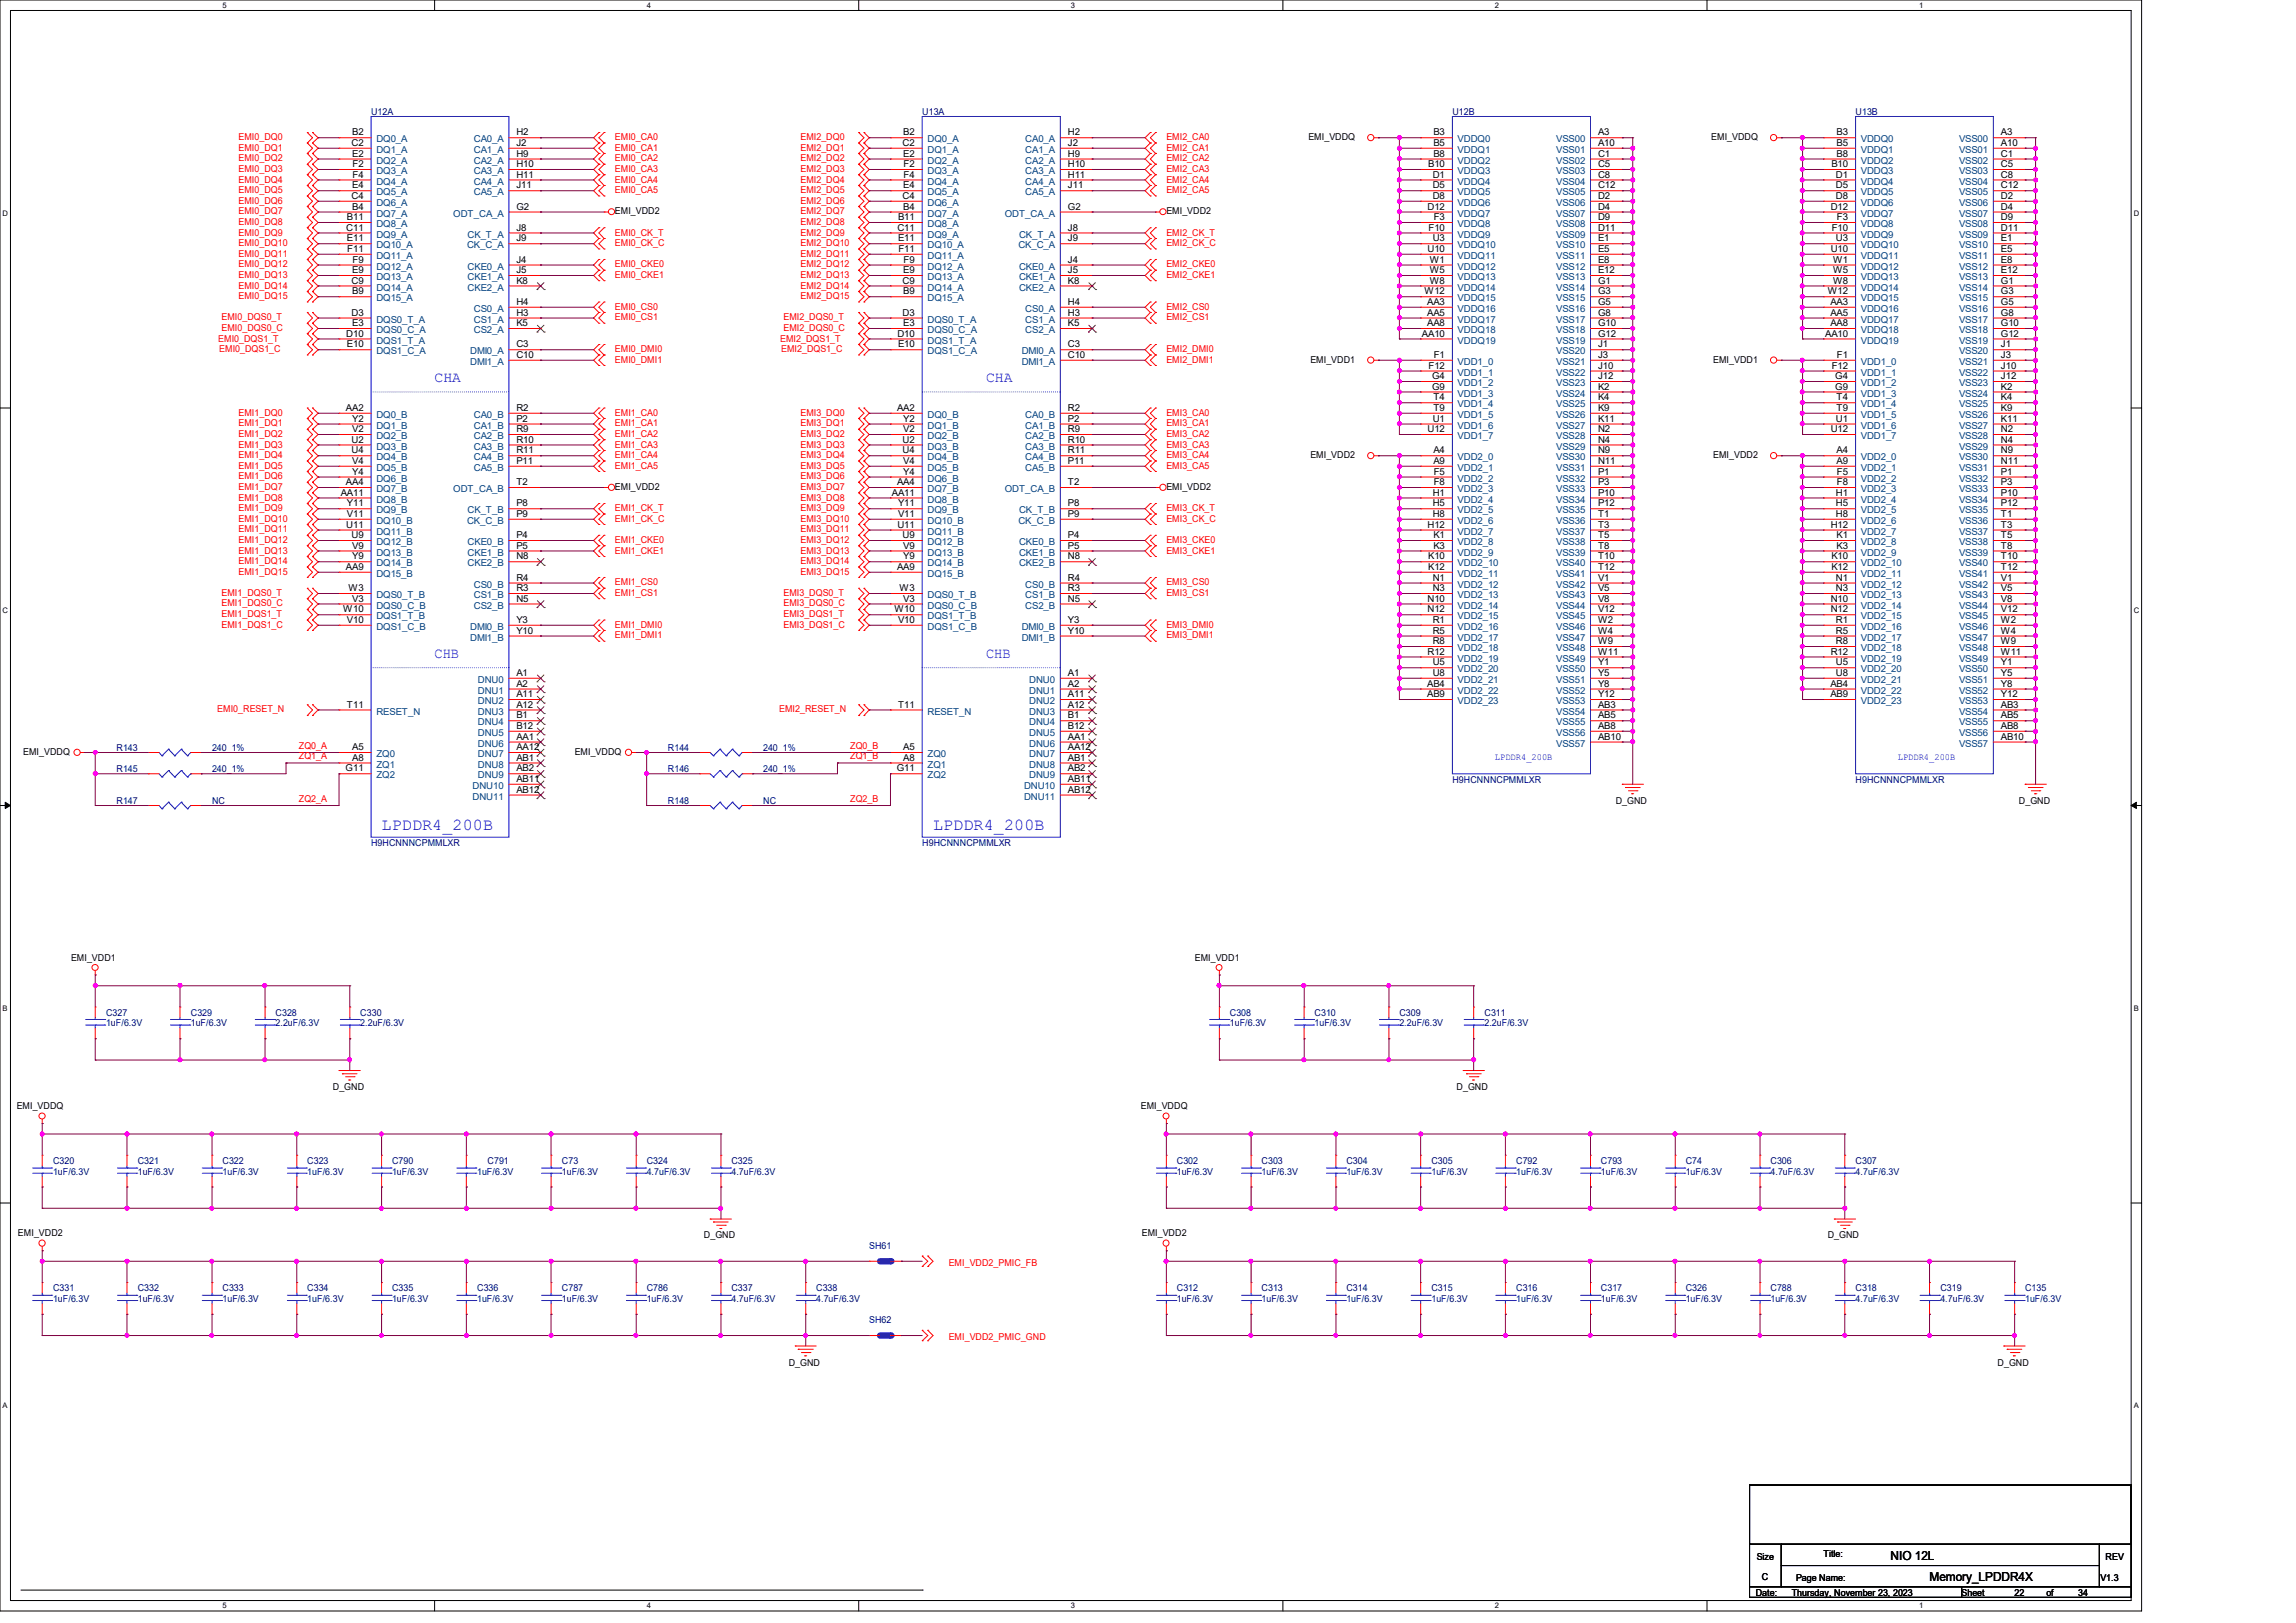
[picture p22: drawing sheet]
<svg xmlns="http://www.w3.org/2000/svg" width="297mm" height="210mm" viewBox="0 0 297 210" stroke-linecap="round" stroke-linejoin="round" font-family="sans-serif">
<defs><g id="words">
<g font-size="2.2" fill="#00f">
<text x="49.4" y="107.4">LPDDR4_200B</text>
<text x="120.7" y="107.4">LPDDR4_200B</text>
</g>
<g font-size="1.9" fill="#00f">
<text x="56.2" y="49.5">CHA</text>
<text x="127.6" y="49.5">CHA</text>
<text x="56.2" y="85.1">CHB</text>
<text x="127.6" y="85.1">CHB</text>
</g>
<g font-size="1.6">
<text x="244.6" y="201.8">NIO 12L</text>
<text x="249.6" y="204.6">Memory_LPDDR4X</text>
</g>
<g font-size="1.2">
<text x="45.6" y="17.5">B2</text>
<text x="66.8" y="17.5">H2</text>
<text x="116.8" y="17.5">B2</text>
<text x="138.1" y="17.5">H2</text>
<text x="185.4" y="17.5">B3</text>
<text x="206.7" y="17.5">A3</text>
<text x="237.6" y="17.5">B3</text>
<text x="258.8" y="17.5">A3</text>
<text x="45.5" y="18.9">C2</text>
<text x="45.6" y="20.3">E2</text>
<text x="45.6" y="21.6">F2</text>
<text x="45.6" y="23">F4</text>
<text x="66.8" y="18.9">J2</text>
<text x="66.8" y="20.3">H9</text>
<text x="66.8" y="21.6">H10</text>
<text x="66.8" y="23">H11</text>
<text x="116.8" y="18.9">C2</text>
<text x="116.8" y="20.3">E2</text>
<text x="116.9" y="21.6">F2</text>
<text x="116.9" y="23">F4</text>
<text x="138.1" y="18.9">J2</text>
<text x="138.1" y="20.3">H9</text>
<text x="138.1" y="21.6">H10</text>
<text x="138.1" y="23">H11</text>
<text x="169.2" y="18.1">EMI_VDDQ</text>
<text x="184.7" y="21.6">B10</text>
<text x="185.3" y="23">D1</text>
<text x="185.4" y="18.9">B5</text>
<text x="185.4" y="20.3">B8</text>
<text x="206.7" y="18.9">A10</text>
<text x="206.7" y="20.3">C1</text>
<text x="206.7" y="21.6">C5</text>
<text x="206.7" y="23">C8</text>
<text x="221.4" y="18.1">EMI_VDDQ</text>
<text x="236.9" y="21.6">B10</text>
<text x="237.5" y="23">D1</text>
<text x="237.6" y="18.9">B5</text>
<text x="237.6" y="20.3">B8</text>
<text x="258.8" y="18.9">A10</text>
<text x="258.8" y="20.3">C1</text>
<text x="258.8" y="21.6">C5</text>
<text x="258.8" y="23">C8</text>
<text x="44.8" y="29.8">C11</text>
<text x="44.9" y="28.5">B11</text>
<text x="45.5" y="25.7">C4</text>
<text x="45.6" y="24.4">E4</text>
<text x="45.6" y="27.1">B4</text>
<text x="66.8" y="24.4">J11</text>
<text x="66.8" y="27.1">G2</text>
<text x="66.8" y="29.8">J8</text>
<text x="79.5" y="27.7">EMI_VDD2</text>
<text x="116.1" y="29.8">C11</text>
<text x="116.2" y="28.5">B11</text>
<text x="116.8" y="25.7">C4</text>
<text x="116.8" y="24.4">E4</text>
<text x="116.8" y="27.1">B4</text>
<text x="138.1" y="24.4">J11</text>
<text x="138.1" y="27.1">G2</text>
<text x="138.1" y="29.8">J8</text>
<text x="150.9" y="27.7">EMI_VDD2</text>
<text x="184.7" y="27.1">D12</text>
<text x="184.8" y="29.8">F10</text>
<text x="185.3" y="24.4">D5</text>
<text x="185.3" y="25.7">D8</text>
<text x="185.5" y="28.5">F3</text>
<text x="206.7" y="24.4">C12</text>
<text x="206.7" y="25.7">D2</text>
<text x="206.7" y="27.1">D4</text>
<text x="206.7" y="28.5">D9</text>
<text x="206.7" y="29.8">D11</text>
<text x="236.8" y="27.1">D12</text>
<text x="236.9" y="29.8">F10</text>
<text x="237.5" y="24.4">D5</text>
<text x="237.5" y="25.7">D8</text>
<text x="237.6" y="28.5">F3</text>
<text x="258.8" y="24.4">C12</text>
<text x="258.8" y="25.7">D2</text>
<text x="258.8" y="27.1">D4</text>
<text x="258.8" y="28.5">D9</text>
<text x="258.8" y="29.8">D11</text>
<text x="44.9" y="31.2">E11</text>
<text x="44.9" y="32.6">F11</text>
<text x="45.6" y="35.3">E9</text>
<text x="45.6" y="34">F9</text>
<text x="66.8" y="31.2">J9</text>
<text x="66.8" y="34">J4</text>
<text x="66.8" y="35.3">J5</text>
<text x="116.2" y="31.2">E11</text>
<text x="116.2" y="32.6">F11</text>
<text x="116.8" y="35.3">E9</text>
<text x="116.9" y="34">F9</text>
<text x="138.1" y="31.2">J9</text>
<text x="138.1" y="34">J4</text>
<text x="138.1" y="35.3">J5</text>
<text x="184.7" y="32.6">U10</text>
<text x="185" y="34">W1</text>
<text x="185" y="35.3">W5</text>
<text x="185.3" y="31.2">U3</text>
<text x="206.7" y="31.2">E1</text>
<text x="206.7" y="32.6">E5</text>
<text x="206.7" y="34">E8</text>
<text x="206.7" y="35.3">E12</text>
<text x="236.8" y="32.6">U10</text>
<text x="237.1" y="34">W1</text>
<text x="237.1" y="35.3">W5</text>
<text x="237.5" y="31.2">U3</text>
<text x="258.8" y="31.2">E1</text>
<text x="258.8" y="32.6">E5</text>
<text x="258.8" y="34">E8</text>
<text x="258.8" y="35.3">E12</text>
<text x="45.5" y="36.7">C9</text>
<text x="45.5" y="40.9">D3</text>
<text x="45.6" y="38.1">B9</text>
<text x="66.8" y="36.7">K8</text>
<text x="66.8" y="39.5">H4</text>
<text x="66.8" y="40.9">H3</text>
<text x="116.8" y="36.7">C9</text>
<text x="116.8" y="40.9">D3</text>
<text x="116.8" y="38.1">B9</text>
<text x="138.1" y="36.7">K8</text>
<text x="138.1" y="39.5">H4</text>
<text x="138.1" y="40.9">H3</text>
<text x="184.3" y="38.1">W12</text>
<text x="184.6" y="39.5">AA3</text>
<text x="184.6" y="40.9">AA5</text>
<text x="185" y="36.7">W8</text>
<text x="206.7" y="36.7">G1</text>
<text x="206.7" y="38.1">G3</text>
<text x="206.7" y="39.5">G5</text>
<text x="206.7" y="40.9">G8</text>
<text x="236.4" y="38.1">W12</text>
<text x="236.8" y="39.5">AA3</text>
<text x="236.8" y="40.9">AA5</text>
<text x="237.1" y="36.7">W8</text>
<text x="258.8" y="36.7">G1</text>
<text x="258.8" y="38.1">G3</text>
<text x="258.8" y="39.5">G5</text>
<text x="258.8" y="40.9">G8</text>
<text x="44.8" y="43.6">D10</text>
<text x="44.9" y="45">E10</text>
<text x="45.6" y="42.2">E3</text>
<text x="66.8" y="42.2">K5</text>
<text x="66.8" y="45">C3</text>
<text x="66.8" y="46.3">C10</text>
<text x="116.1" y="43.6">D10</text>
<text x="116.2" y="45">E10</text>
<text x="116.8" y="42.2">E3</text>
<text x="138.1" y="42.2">K5</text>
<text x="138.1" y="45">C3</text>
<text x="138.1" y="46.3">C10</text>
<text x="169.5" y="46.9">EMI_VDD1</text>
<text x="183.9" y="43.6">AA10</text>
<text x="184.6" y="42.2">AA8</text>
<text x="184.8" y="47.7">F12</text>
<text x="185.5" y="46.3">F1</text>
<text x="206.7" y="42.2">G10</text>
<text x="206.7" y="43.6">G12</text>
<text x="206.7" y="45">J1</text>
<text x="206.7" y="46.3">J3</text>
<text x="206.7" y="47.7">J10</text>
<text x="221.6" y="46.9">EMI_VDD1</text>
<text x="236.1" y="43.6">AA10</text>
<text x="236.8" y="42.2">AA8</text>
<text x="236.9" y="47.7">F12</text>
<text x="237.6" y="46.3">F1</text>
<text x="258.8" y="42.2">G10</text>
<text x="258.8" y="43.6">G12</text>
<text x="258.8" y="45">J1</text>
<text x="258.8" y="46.3">J3</text>
<text x="258.8" y="47.7">J10</text>
<text x="44.7" y="53.2">AA2</text>
<text x="66.8" y="53.2">R2</text>
<text x="116" y="53.2">AA2</text>
<text x="138.1" y="53.2">R2</text>
<text x="185.3" y="49.1">G4</text>
<text x="185.3" y="50.4">G9</text>
<text x="185.4" y="51.8">T4</text>
<text x="185.4" y="53.2">T9</text>
<text x="206.7" y="49.1">J12</text>
<text x="206.7" y="50.4">K2</text>
<text x="206.7" y="51.8">K4</text>
<text x="206.7" y="53.2">K9</text>
<text x="237.4" y="49.1">G4</text>
<text x="237.4" y="50.4">G9</text>
<text x="237.6" y="51.8">T4</text>
<text x="237.6" y="53.2">T9</text>
<text x="258.8" y="49.1">J12</text>
<text x="258.8" y="50.4">K2</text>
<text x="258.8" y="51.8">K4</text>
<text x="258.8" y="53.2">K9</text>
<text x="45.5" y="57.3">U2</text>
<text x="45.5" y="58.7">U4</text>
<text x="45.6" y="54.6">Y2</text>
<text x="45.6" y="55.9">V2</text>
<text x="66.8" y="54.6">P2</text>
<text x="66.8" y="55.9">R9</text>
<text x="66.8" y="57.3">R10</text>
<text x="66.8" y="58.7">R11</text>
<text x="116.8" y="57.3">U2</text>
<text x="116.8" y="58.7">U4</text>
<text x="116.8" y="54.6">Y2</text>
<text x="116.8" y="55.9">V2</text>
<text x="138.1" y="54.6">P2</text>
<text x="138.1" y="55.9">R9</text>
<text x="138.1" y="57.3">R10</text>
<text x="138.1" y="58.7">R11</text>
<text x="169.5" y="59.3">EMI_VDD2</text>
<text x="184.7" y="55.9">U12</text>
<text x="185.3" y="54.6">U1</text>
<text x="185.4" y="58.7">A4</text>
<text x="206.7" y="54.6">K11</text>
<text x="206.7" y="55.9">N2</text>
<text x="206.7" y="57.3">N4</text>
<text x="206.7" y="58.7">N9</text>
<text x="221.6" y="59.3">EMI_VDD2</text>
<text x="236.8" y="55.9">U12</text>
<text x="237.5" y="54.6">U1</text>
<text x="237.6" y="58.7">A4</text>
<text x="258.8" y="54.6">K11</text>
<text x="258.8" y="55.9">N2</text>
<text x="258.8" y="57.3">N4</text>
<text x="258.8" y="58.7">N9</text>
<text x="44.1" y="64.1">AA11</text>
<text x="44.7" y="62.8">AA4</text>
<text x="44.9" y="65.5">Y11</text>
<text x="45.6" y="60">V4</text>
<text x="45.6" y="61.4">Y4</text>
<text x="66.8" y="60">P11</text>
<text x="66.8" y="62.8">T2</text>
<text x="66.8" y="65.5">P8</text>
<text x="79.5" y="63.4">EMI_VDD2</text>
<text x="115.4" y="64.1">AA11</text>
<text x="116" y="62.8">AA4</text>
<text x="116.2" y="65.5">Y11</text>
<text x="116.8" y="60">V4</text>
<text x="116.8" y="61.4">Y4</text>
<text x="138.1" y="60">P11</text>
<text x="138.1" y="62.8">T2</text>
<text x="138.1" y="65.5">P8</text>
<text x="150.9" y="63.4">EMI_VDD2</text>
<text x="185.3" y="64.1">H1</text>
<text x="185.3" y="65.5">H5</text>
<text x="185.4" y="60">A9</text>
<text x="185.5" y="61.4">F5</text>
<text x="185.5" y="62.8">F8</text>
<text x="206.7" y="60">N11</text>
<text x="206.7" y="61.4">P1</text>
<text x="206.7" y="62.8">P3</text>
<text x="206.7" y="64.1">P10</text>
<text x="206.7" y="65.5">P12</text>
<text x="237.5" y="64.1">H1</text>
<text x="237.5" y="65.5">H5</text>
<text x="237.6" y="60">A9</text>
<text x="237.6" y="61.4">F5</text>
<text x="237.6" y="62.8">F8</text>
<text x="258.8" y="60">N11</text>
<text x="258.8" y="61.4">P1</text>
<text x="258.8" y="62.8">P3</text>
<text x="258.8" y="64.1">P10</text>
<text x="258.8" y="65.5">P12</text>
<text x="44.8" y="68.3">U11</text>
<text x="44.9" y="66.9">V11</text>
<text x="45.5" y="69.6">U9</text>
<text x="45.6" y="71">V9</text>
<text x="66.8" y="66.9">P9</text>
<text x="66.8" y="69.6">P4</text>
<text x="66.8" y="71">P5</text>
<text x="116.1" y="68.3">U11</text>
<text x="116.2" y="66.9">V11</text>
<text x="116.8" y="69.6">U9</text>
<text x="116.8" y="71">V9</text>
<text x="138.1" y="66.9">P9</text>
<text x="138.1" y="69.6">P4</text>
<text x="138.1" y="71">P5</text>
<text x="184.7" y="68.3">H12</text>
<text x="185.3" y="66.9">H8</text>
<text x="185.4" y="69.6">K1</text>
<text x="185.4" y="71">K3</text>
<text x="206.7" y="66.9">T1</text>
<text x="206.7" y="68.3">T3</text>
<text x="206.7" y="69.6">T5</text>
<text x="206.7" y="71">T8</text>
<text x="236.8" y="68.3">H12</text>
<text x="237.5" y="66.9">H8</text>
<text x="237.6" y="69.6">K1</text>
<text x="237.6" y="71">K3</text>
<text x="258.8" y="66.9">T1</text>
<text x="258.8" y="68.3">T3</text>
<text x="258.8" y="69.6">T5</text>
<text x="258.8" y="71">T8</text>
<text x="44.7" y="73.7">AA9</text>
<text x="45.1" y="76.5">W3</text>
<text x="45.6" y="72.4">Y9</text>
<text x="45.6" y="77.9">V3</text>
<text x="66.8" y="72.4">N8</text>
<text x="66.8" y="75.1">R4</text>
<text x="66.8" y="76.5">R3</text>
<text x="66.8" y="77.9">N5</text>
<text x="116" y="73.7">AA9</text>
<text x="116.4" y="76.5">W3</text>
<text x="116.8" y="72.4">Y9</text>
<text x="116.8" y="77.9">V3</text>
<text x="138.1" y="72.4">N8</text>
<text x="138.1" y="75.1">R4</text>
<text x="138.1" y="76.5">R3</text>
<text x="138.1" y="77.9">N5</text>
<text x="184.7" y="77.9">N10</text>
<text x="184.7" y="72.4">K10</text>
<text x="184.7" y="73.7">K12</text>
<text x="185.3" y="75.1">N1</text>
<text x="185.3" y="76.5">N3</text>
<text x="206.7" y="72.4">T10</text>
<text x="206.7" y="73.7">T12</text>
<text x="206.7" y="75.1">V1</text>
<text x="206.7" y="76.5">V5</text>
<text x="206.7" y="77.9">V8</text>
<text x="236.8" y="77.9">N10</text>
<text x="236.9" y="72.4">K10</text>
<text x="236.9" y="73.7">K12</text>
<text x="237.5" y="75.1">N1</text>
<text x="237.5" y="76.5">N3</text>
<text x="258.8" y="72.4">T10</text>
<text x="258.8" y="73.7">T12</text>
<text x="258.8" y="75.1">V1</text>
<text x="258.8" y="76.5">V5</text>
<text x="258.8" y="77.9">V8</text>
<text x="44.4" y="79.2">W10</text>
<text x="44.9" y="80.6">V10</text>
<text x="66.8" y="80.6">Y3</text>
<text x="66.8" y="82">Y10</text>
<text x="115.7" y="79.2">W10</text>
<text x="116.2" y="80.6">V10</text>
<text x="138.1" y="80.6">Y3</text>
<text x="138.1" y="82">Y10</text>
<text x="184.7" y="79.2">N12</text>
<text x="185.3" y="80.6">R1</text>
<text x="185.3" y="82">R5</text>
<text x="185.3" y="83.4">R8</text>
<text x="206.7" y="79.2">V12</text>
<text x="206.7" y="80.6">W2</text>
<text x="206.7" y="82">W4</text>
<text x="206.7" y="83.4">W9</text>
<text x="236.8" y="79.2">N12</text>
<text x="237.5" y="80.6">R1</text>
<text x="237.5" y="82">R5</text>
<text x="237.5" y="83.4">R8</text>
<text x="258.8" y="79.2">V12</text>
<text x="258.8" y="80.6">W2</text>
<text x="258.8" y="82">W4</text>
<text x="258.8" y="83.4">W9</text>
<text x="66.8" y="87.5">A1</text>
<text x="66.8" y="88.9">A2</text>
<text x="138.1" y="87.5">A1</text>
<text x="138.1" y="88.9">A2</text>
<text x="184.6" y="88.9">AB4</text>
<text x="184.7" y="84.7">R12</text>
<text x="185.3" y="86.1">U5</text>
<text x="185.3" y="87.5">U8</text>
<text x="206.7" y="84.7">W11</text>
<text x="206.7" y="86.1">Y1</text>
<text x="206.7" y="87.5">Y5</text>
<text x="206.7" y="88.9">Y8</text>
<text x="236.8" y="88.9">AB4</text>
<text x="236.8" y="84.7">R12</text>
<text x="237.5" y="86.1">U5</text>
<text x="237.5" y="87.5">U8</text>
<text x="258.8" y="84.7">W11</text>
<text x="258.8" y="86.1">Y1</text>
<text x="258.8" y="87.5">Y5</text>
<text x="258.8" y="88.9">Y8</text>
<text x="44.9" y="91.6">T11</text>
<text x="66.8" y="90.2">A11</text>
<text x="66.8" y="91.6">A12</text>
<text x="66.8" y="93">B1</text>
<text x="66.8" y="94.3">B12</text>
<text x="66.8" y="95.7">AA1</text>
<text x="116.2" y="91.6">T11</text>
<text x="138.1" y="90.2">A11</text>
<text x="138.1" y="91.6">A12</text>
<text x="138.1" y="93">B1</text>
<text x="138.1" y="94.3">B12</text>
<text x="138.1" y="95.7">AA1</text>
<text x="184.6" y="90.2">AB9</text>
<text x="206.7" y="90.2">Y12</text>
<text x="206.7" y="91.6">AB3</text>
<text x="206.7" y="93">AB5</text>
<text x="206.7" y="94.3">AB8</text>
<text x="206.7" y="95.7">AB10</text>
<text x="236.8" y="90.2">AB9</text>
<text x="258.8" y="90.2">Y12</text>
<text x="258.8" y="91.6">AB3</text>
<text x="258.8" y="93">AB5</text>
<text x="258.8" y="94.3">AB8</text>
<text x="258.8" y="95.7">AB10</text>
<text x="3" y="97.7">EMI_VDDQ</text>
<text x="44.7" y="99.8">G11</text>
<text x="45.6" y="97.1">A5</text>
<text x="45.6" y="98.4">A8</text>
<text x="66.8" y="97.1">AA12</text>
<text x="66.8" y="98.4">AB1</text>
<text x="66.8" y="99.8">AB2</text>
<text x="66.8" y="101.2">AB11</text>
<text x="74.3" y="97.7">EMI_VDDQ</text>
<text x="116" y="99.8">G11</text>
<text x="116.8" y="97.1">A5</text>
<text x="116.8" y="98.4">A8</text>
<text x="138.1" y="97.1">AA12</text>
<text x="138.1" y="98.4">AB1</text>
<text x="138.1" y="99.8">AB2</text>
<text x="138.1" y="101.2">AB11</text>
<text x="66.8" y="102.6">AB12</text>
<text x="138.1" y="102.6">AB12</text>
<text x="209" y="104">D_GND</text>
<text x="261.2" y="104">D_GND</text>
<text x="9.2" y="124.3">EMI_VDD1</text>
<text x="154.6" y="124.3">EMI_VDD1</text>
<text x="2.2" y="143.5">EMI_VDDQ</text>
<text x="43.1" y="141">D_GND</text>
<text x="147.6" y="143.5">EMI_VDDQ</text>
<text x="188.4" y="141">D_GND</text>
<text x="2.3" y="160">EMI_VDD2</text>
<text x="91.1" y="160.2">D_GND</text>
<text x="147.7" y="160">EMI_VDD2</text>
<text x="236.4" y="160.2">D_GND</text>
<text x="102" y="176.7">D_GND</text>
<text x="258.4" y="176.7">D_GND</text>
<text x="227.2" y="201.8">Size</text>
<text x="235.9" y="201.5">Title:</text>
<text x="272.4" y="201.8">REV</text>
<text x="227.1" y="206.5">Date:</text>
<text x="227.9" y="204.4">C</text>
<text x="231.8" y="206.5">Thursday, November 23, 2023</text>
<text x="232.3" y="204.6">Page Name:</text>
<text x="253.7" y="206.5">Sheet</text>
<text x="260.6" y="206.5">22</text>
<text x="264.7" y="206.5">of</text>
<text x="268.8" y="206.5">34</text>
<text x="271.7" y="204.6">V1.3</text>
</g>
<g font-size="1.2" fill="#00007f">
<text x="48" y="14.9">U12A</text>
<text x="119.3" y="14.9">U13A</text>
<text x="187.9" y="14.9">U12B</text>
<text x="240" y="14.9">U13B</text>
<text x="15.1" y="99.9">R145</text>
<text x="15.1" y="97.2">R143</text>
<text x="27.4" y="99.9">240_1%</text>
<text x="27.4" y="97.2">240_1%</text>
<text x="86.4" y="97.2">R144</text>
<text x="86.4" y="99.9">R146</text>
<text x="98.7" y="97.2">240_1%</text>
<text x="98.7" y="99.9">240_1%</text>
<text x="187.9" y="101.3">H9HCNNNCPMMLXR</text>
<text x="240" y="101.3">H9HCNNNCPMMLXR</text>
<text x="15.1" y="104">R147</text>
<text x="27.4" y="104">NC</text>
<text x="86.4" y="104">R148</text>
<text x="98.7" y="104">NC</text>
<text x="48" y="109.5">H9HCNNNCPMMLXR</text>
<text x="119.3" y="109.5">H9HCNNNCPMMLXR</text>
<text x="13.7" y="131.4">C327</text>
<text x="24.7" y="131.4">C329</text>
<text x="35.6" y="131.4">C328</text>
<text x="46.6" y="131.4">C330</text>
<text x="159.1" y="131.4">C308</text>
<text x="170.1" y="131.4">C310</text>
<text x="181" y="131.4">C309</text>
<text x="192" y="131.4">C311</text>
<text x="13.7" y="132.8">1uF/6.3V</text>
<text x="24.7" y="132.8">1uF/6.3V</text>
<text x="35.6" y="132.8">2.2uF/6.3V</text>
<text x="46.6" y="132.8">2.2uF/6.3V</text>
<text x="159.1" y="132.8">1uF/6.3V</text>
<text x="170.1" y="132.8">1uF/6.3V</text>
<text x="181" y="132.8">2.2uF/6.3V</text>
<text x="192" y="132.8">2.2uF/6.3V</text>
<text x="6.9" y="150.6">C320</text>
<text x="6.9" y="152">1uF/6.3V</text>
<text x="17.8" y="150.6">C321</text>
<text x="17.8" y="152">1uF/6.3V</text>
<text x="28.8" y="150.6">C322</text>
<text x="28.8" y="152">1uF/6.3V</text>
<text x="39.8" y="150.6">C323</text>
<text x="39.8" y="152">1uF/6.3V</text>
<text x="50.7" y="150.6">C790</text>
<text x="50.7" y="152">1uF/6.3V</text>
<text x="61.7" y="152">1uF/6.3V</text>
<text x="63.1" y="150.6">C791</text>
<text x="72.7" y="150.6">C73</text>
<text x="72.7" y="152">1uF/6.3V</text>
<text x="83.7" y="150.6">C324</text>
<text x="83.7" y="152">4.7uF/6.3V</text>
<text x="94.6" y="150.6">C325</text>
<text x="94.6" y="152">4.7uF/6.3V</text>
<text x="152.2" y="150.6">C302</text>
<text x="152.2" y="152">1uF/6.3V</text>
<text x="163.2" y="150.6">C303</text>
<text x="163.2" y="152">1uF/6.3V</text>
<text x="174.2" y="150.6">C304</text>
<text x="174.2" y="152">1uF/6.3V</text>
<text x="185.2" y="150.6">C305</text>
<text x="185.2" y="152">1uF/6.3V</text>
<text x="196.1" y="150.6">C792</text>
<text x="196.1" y="152">1uF/6.3V</text>
<text x="207.1" y="150.6">C793</text>
<text x="207.1" y="152">1uF/6.3V</text>
<text x="218.1" y="150.6">C74</text>
<text x="218.1" y="152">1uF/6.3V</text>
<text x="229" y="150.6">C306</text>
<text x="229" y="152">4.7uF/6.3V</text>
<text x="240" y="150.6">C307</text>
<text x="240" y="152">4.7uF/6.3V</text>
<text x="112.4" y="161.6">SH61</text>
<text x="6.9" y="167.1">C331</text>
<text x="17.8" y="167.1">C332</text>
<text x="28.8" y="167.1">C333</text>
<text x="39.8" y="167.1">C334</text>
<text x="50.7" y="167.1">C335</text>
<text x="61.7" y="167.1">C336</text>
<text x="72.7" y="167.1">C787</text>
<text x="83.7" y="167.1">C786</text>
<text x="94.6" y="167.1">C337</text>
<text x="105.6" y="167.1">C338</text>
<text x="152.2" y="167.1">C312</text>
<text x="163.2" y="167.1">C313</text>
<text x="174.2" y="167.1">C314</text>
<text x="185.2" y="167.1">C315</text>
<text x="196.1" y="167.1">C316</text>
<text x="207.1" y="167.1">C317</text>
<text x="218.1" y="167.1">C326</text>
<text x="229" y="167.1">C788</text>
<text x="240" y="167.1">C318</text>
<text x="251" y="167.1">C319</text>
<text x="262" y="167.1">C135</text>
<text x="6.9" y="168.4">1uF/6.3V</text>
<text x="17.8" y="168.4">1uF/6.3V</text>
<text x="28.8" y="168.4">1uF/6.3V</text>
<text x="39.8" y="168.4">1uF/6.3V</text>
<text x="50.7" y="168.4">1uF/6.3V</text>
<text x="61.7" y="168.4">1uF/6.3V</text>
<text x="72.7" y="168.4">1uF/6.3V</text>
<text x="83.7" y="168.4">1uF/6.3V</text>
<text x="94.6" y="168.4">4.7uF/6.3V</text>
<text x="105.6" y="168.4">4.7uF/6.3V</text>
<text x="112.4" y="171.2">SH62</text>
<text x="152.2" y="168.4">1uF/6.3V</text>
<text x="163.2" y="168.4">1uF/6.3V</text>
<text x="174.2" y="168.4">1uF/6.3V</text>
<text x="185.2" y="168.4">1uF/6.3V</text>
<text x="196.1" y="168.4">1uF/6.3V</text>
<text x="207.1" y="168.4">1uF/6.3V</text>
<text x="218.1" y="168.4">1uF/6.3V</text>
<text x="229" y="168.4">1uF/6.3V</text>
<text x="240" y="168.4">4.7uF/6.3V</text>
<text x="251" y="168.4">4.7uF/6.3V</text>
<text x="262" y="168.4">1uF/6.3V</text>
</g>
<g font-size="1.2" fill="#f00">
<text x="30.9" y="18.1">EMI0_DQ0</text>
<text x="30.9" y="19.5">EMI0_DQ1</text>
<text x="30.9" y="20.9">EMI0_DQ2</text>
<text x="30.9" y="22.3">EMI0_DQ3</text>
<text x="30.9" y="23.6">EMI0_DQ4</text>
<text x="79.5" y="18.1">EMI0_CA0</text>
<text x="79.5" y="19.5">EMI0_CA1</text>
<text x="79.5" y="20.9">EMI0_CA2</text>
<text x="79.5" y="22.3">EMI0_CA3</text>
<text x="79.5" y="23.6">EMI0_CA4</text>
<text x="103.5" y="18.1">EMI2_DQ0</text>
<text x="103.5" y="19.5">EMI2_DQ1</text>
<text x="103.5" y="20.9">EMI2_DQ2</text>
<text x="103.5" y="22.3">EMI2_DQ3</text>
<text x="103.5" y="23.6">EMI2_DQ4</text>
<text x="150.9" y="18.1">EMI2_CA0</text>
<text x="150.9" y="19.5">EMI2_CA1</text>
<text x="150.9" y="20.9">EMI2_CA2</text>
<text x="150.9" y="22.3">EMI2_CA3</text>
<text x="150.9" y="23.6">EMI2_CA4</text>
<text x="30.9" y="25">EMI0_DQ5</text>
<text x="30.9" y="26.4">EMI0_DQ6</text>
<text x="30.9" y="27.7">EMI0_DQ7</text>
<text x="30.9" y="29.1">EMI0_DQ8</text>
<text x="79.5" y="25">EMI0_CA5</text>
<text x="103.5" y="25">EMI2_DQ5</text>
<text x="103.5" y="26.4">EMI2_DQ6</text>
<text x="103.5" y="27.7">EMI2_DQ7</text>
<text x="103.5" y="29.1">EMI2_DQ8</text>
<text x="150.9" y="25">EMI2_CA5</text>
<text x="30.9" y="30.5">EMI0_DQ9</text>
<text x="30.9" y="31.8">EMI0_DQ10</text>
<text x="30.9" y="33.2">EMI0_DQ11</text>
<text x="30.9" y="34.6">EMI0_DQ12</text>
<text x="30.9" y="36">EMI0_DQ13</text>
<text x="79.5" y="30.5">EMI0_CK_T</text>
<text x="79.5" y="31.8">EMI0_CK_C</text>
<text x="79.5" y="34.6">EMI0_CKE0</text>
<text x="79.5" y="36">EMI0_CKE1</text>
<text x="103.5" y="30.5">EMI2_DQ9</text>
<text x="103.5" y="31.8">EMI2_DQ10</text>
<text x="103.5" y="33.2">EMI2_DQ11</text>
<text x="103.5" y="34.6">EMI2_DQ12</text>
<text x="103.5" y="36">EMI2_DQ13</text>
<text x="150.9" y="30.5">EMI2_CK_T</text>
<text x="150.9" y="31.8">EMI2_CK_C</text>
<text x="150.9" y="34.6">EMI2_CKE0</text>
<text x="150.9" y="36">EMI2_CKE1</text>
<text x="28.7" y="41.4">EMI0_DQS0_T</text>
<text x="30.9" y="37.3">EMI0_DQ14</text>
<text x="30.9" y="38.7">EMI0_DQ15</text>
<text x="79.5" y="40.1">EMI0_CS0</text>
<text x="79.5" y="41.4">EMI0_CS1</text>
<text x="101.3" y="41.4">EMI2_DQS0_T</text>
<text x="103.5" y="37.3">EMI2_DQ14</text>
<text x="103.5" y="38.7">EMI2_DQ15</text>
<text x="150.9" y="40.1">EMI2_CS0</text>
<text x="150.9" y="41.4">EMI2_CS1</text>
<text x="28.2" y="44.2">EMI0_DQS1_T</text>
<text x="28.4" y="45.6">EMI0_DQS1_C</text>
<text x="28.7" y="42.8">EMI0_DQS0_C</text>
<text x="79.5" y="45.6">EMI0_DMI0</text>
<text x="79.5" y="46.9">EMI0_DMI1</text>
<text x="100.9" y="44.2">EMI2_DQS1_T</text>
<text x="101" y="45.6">EMI2_DQS1_C</text>
<text x="101.3" y="42.8">EMI2_DQS0_C</text>
<text x="150.9" y="45.6">EMI2_DMI0</text>
<text x="150.9" y="46.9">EMI2_DMI1</text>
<text x="30.9" y="53.8">EMI1_DQ0</text>
<text x="79.5" y="53.8">EMI1_CA0</text>
<text x="103.5" y="53.8">EMI3_DQ0</text>
<text x="150.9" y="53.8">EMI3_CA0</text>
<text x="30.9" y="55.2">EMI1_DQ1</text>
<text x="30.9" y="56.6">EMI1_DQ2</text>
<text x="30.9" y="57.9">EMI1_DQ3</text>
<text x="30.9" y="59.3">EMI1_DQ4</text>
<text x="79.5" y="55.2">EMI1_CA1</text>
<text x="79.5" y="56.6">EMI1_CA2</text>
<text x="79.5" y="57.9">EMI1_CA3</text>
<text x="79.5" y="59.3">EMI1_CA4</text>
<text x="103.5" y="55.2">EMI3_DQ1</text>
<text x="103.5" y="56.6">EMI3_DQ2</text>
<text x="103.5" y="57.9">EMI3_DQ3</text>
<text x="103.5" y="59.3">EMI3_DQ4</text>
<text x="150.9" y="55.2">EMI3_CA1</text>
<text x="150.9" y="56.6">EMI3_CA2</text>
<text x="150.9" y="57.9">EMI3_CA3</text>
<text x="150.9" y="59.3">EMI3_CA4</text>
<text x="30.9" y="60.7">EMI1_DQ5</text>
<text x="30.9" y="62">EMI1_DQ6</text>
<text x="30.9" y="63.4">EMI1_DQ7</text>
<text x="30.9" y="64.8">EMI1_DQ8</text>
<text x="79.5" y="60.7">EMI1_CA5</text>
<text x="103.5" y="60.7">EMI3_DQ5</text>
<text x="103.5" y="62">EMI3_DQ6</text>
<text x="103.5" y="63.4">EMI3_DQ7</text>
<text x="103.5" y="64.8">EMI3_DQ8</text>
<text x="150.9" y="60.7">EMI3_CA5</text>
<text x="30.9" y="66.1">EMI1_DQ9</text>
<text x="30.9" y="67.5">EMI1_DQ10</text>
<text x="30.9" y="68.9">EMI1_DQ11</text>
<text x="30.9" y="70.3">EMI1_DQ12</text>
<text x="30.9" y="71.6">EMI1_DQ13</text>
<text x="79.5" y="66.1">EMI1_CK_T</text>
<text x="79.5" y="67.5">EMI1_CK_C</text>
<text x="79.5" y="70.3">EMI1_CKE0</text>
<text x="79.5" y="71.6">EMI1_CKE1</text>
<text x="103.5" y="66.1">EMI3_DQ9</text>
<text x="103.5" y="67.5">EMI3_DQ10</text>
<text x="103.5" y="68.9">EMI3_DQ11</text>
<text x="103.5" y="70.3">EMI3_DQ12</text>
<text x="103.5" y="71.6">EMI3_DQ13</text>
<text x="150.9" y="66.1">EMI3_CK_T</text>
<text x="150.9" y="67.5">EMI3_CK_C</text>
<text x="150.9" y="70.3">EMI3_CKE0</text>
<text x="150.9" y="71.6">EMI3_CKE1</text>
<text x="28.7" y="77.1">EMI1_DQS0_T</text>
<text x="30.9" y="73">EMI1_DQ14</text>
<text x="30.9" y="74.4">EMI1_DQ15</text>
<text x="79.5" y="75.7">EMI1_CS0</text>
<text x="79.5" y="77.1">EMI1_CS1</text>
<text x="101.3" y="77.1">EMI3_DQS0_T</text>
<text x="103.5" y="73">EMI3_DQ14</text>
<text x="103.5" y="74.4">EMI3_DQ15</text>
<text x="150.9" y="75.7">EMI3_CS0</text>
<text x="150.9" y="77.1">EMI3_CS1</text>
<text x="28.7" y="78.4">EMI1_DQS0_C</text>
<text x="28.7" y="79.8">EMI1_DQS1_T</text>
<text x="28.7" y="81.2">EMI1_DQS1_C</text>
<text x="79.5" y="81.2">EMI1_DMI0</text>
<text x="79.5" y="82.6">EMI1_DMI1</text>
<text x="101.3" y="78.4">EMI3_DQS0_C</text>
<text x="101.3" y="79.8">EMI3_DQS1_T</text>
<text x="101.3" y="81.2">EMI3_DQS1_C</text>
<text x="150.9" y="81.2">EMI3_DMI0</text>
<text x="150.9" y="82.6">EMI3_DMI1</text>
<text x="28.1" y="92.1">EMI0_RESET_N</text>
<text x="100.8" y="92.1">EMI2_RESET_N</text>
<text x="38.7" y="96.9">ZQ0_A</text>
<text x="38.7" y="98.3">ZQ1_A</text>
<text x="110" y="96.9">ZQ0_B</text>
<text x="110" y="98.3">ZQ1_B</text>
<text x="38.7" y="103.8">ZQ2_A</text>
<text x="110" y="103.8">ZQ2_B</text>
<text x="122.7" y="163.8">EMI_VDD2_PMIC_FB</text>
<text x="122.7" y="173.4">EMI_VDD2_PMIC_GND</text>
</g>
<g font-size="1.2" fill="#003f7f">
<text x="48.7" y="18.4">DQ0_A</text>
<text x="48.7" y="19.8">DQ1_A</text>
<text x="48.7" y="21.2">DQ2_A</text>
<text x="48.7" y="22.5">DQ3_A</text>
<text x="48.7" y="23.9">DQ4_A</text>
<text x="61.3" y="18.4">CA0_A</text>
<text x="61.3" y="19.8">CA1_A</text>
<text x="61.3" y="21.2">CA2_A</text>
<text x="61.3" y="22.5">CA3_A</text>
<text x="61.3" y="23.9">CA4_A</text>
<text x="120" y="18.4">DQ0_A</text>
<text x="120" y="19.8">DQ1_A</text>
<text x="120" y="21.2">DQ2_A</text>
<text x="120" y="22.5">DQ3_A</text>
<text x="120" y="23.9">DQ4_A</text>
<text x="132.6" y="18.4">CA0_A</text>
<text x="132.6" y="19.8">CA1_A</text>
<text x="132.6" y="21.2">CA2_A</text>
<text x="132.6" y="22.5">CA3_A</text>
<text x="132.6" y="23.9">CA4_A</text>
<text x="188.6" y="18.4">VDDQ0</text>
<text x="188.6" y="19.8">VDDQ1</text>
<text x="188.6" y="21.2">VDDQ2</text>
<text x="188.6" y="22.5">VDDQ3</text>
<text x="188.6" y="23.9">VDDQ4</text>
<text x="201.3" y="18.4">VSS00</text>
<text x="201.3" y="19.8">VSS01</text>
<text x="201.3" y="21.2">VSS02</text>
<text x="201.3" y="22.5">VSS03</text>
<text x="201.3" y="23.9">VSS04</text>
<text x="240.7" y="18.4">VDDQ0</text>
<text x="240.7" y="19.8">VDDQ1</text>
<text x="240.7" y="21.2">VDDQ2</text>
<text x="240.7" y="22.5">VDDQ3</text>
<text x="240.7" y="23.9">VDDQ4</text>
<text x="253.4" y="18.4">VSS00</text>
<text x="253.4" y="19.8">VSS01</text>
<text x="253.4" y="21.2">VSS02</text>
<text x="253.4" y="22.5">VSS03</text>
<text x="253.4" y="23.9">VSS04</text>
<text x="48.7" y="25.3">DQ5_A</text>
<text x="48.7" y="26.6">DQ6_A</text>
<text x="48.7" y="28">DQ7_A</text>
<text x="48.7" y="29.4">DQ8_A</text>
<text x="58.6" y="28">ODT_CA_A</text>
<text x="61.3" y="25.3">CA5_A</text>
<text x="120" y="25.3">DQ5_A</text>
<text x="120" y="26.6">DQ6_A</text>
<text x="120" y="28">DQ7_A</text>
<text x="120" y="29.4">DQ8_A</text>
<text x="130" y="28">ODT_CA_A</text>
<text x="132.6" y="25.3">CA5_A</text>
<text x="188.6" y="25.3">VDDQ5</text>
<text x="188.6" y="26.6">VDDQ6</text>
<text x="188.6" y="28">VDDQ7</text>
<text x="188.6" y="29.4">VDDQ8</text>
<text x="201.3" y="25.3">VSS05</text>
<text x="201.3" y="26.6">VSS06</text>
<text x="201.3" y="28">VSS07</text>
<text x="201.3" y="29.4">VSS08</text>
<text x="240.7" y="25.3">VDDQ5</text>
<text x="240.7" y="26.6">VDDQ6</text>
<text x="240.7" y="28">VDDQ7</text>
<text x="240.7" y="29.4">VDDQ8</text>
<text x="253.4" y="25.3">VSS05</text>
<text x="253.4" y="26.6">VSS06</text>
<text x="253.4" y="28">VSS07</text>
<text x="253.4" y="29.4">VSS08</text>
<text x="48.7" y="30.7">DQ9_A</text>
<text x="48.7" y="32.1">DQ10_A</text>
<text x="48.7" y="33.5">DQ11_A</text>
<text x="48.7" y="34.9">DQ12_A</text>
<text x="60.4" y="32.1">CK_C_A</text>
<text x="60.5" y="30.7">CK_T_A</text>
<text x="60.5" y="34.9">CKE0_A</text>
<text x="120" y="30.7">DQ9_A</text>
<text x="120" y="32.1">DQ10_A</text>
<text x="120" y="33.5">DQ11_A</text>
<text x="120" y="34.9">DQ12_A</text>
<text x="131.7" y="32.1">CK_C_A</text>
<text x="131.8" y="30.7">CK_T_A</text>
<text x="131.8" y="34.9">CKE0_A</text>
<text x="188.6" y="30.7">VDDQ9</text>
<text x="188.6" y="32.1">VDDQ10</text>
<text x="188.6" y="33.5">VDDQ11</text>
<text x="188.6" y="34.9">VDDQ12</text>
<text x="201.3" y="30.7">VSS09</text>
<text x="201.3" y="32.1">VSS10</text>
<text x="201.3" y="33.5">VSS11</text>
<text x="201.3" y="34.9">VSS12</text>
<text x="240.7" y="30.7">VDDQ9</text>
<text x="240.7" y="32.1">VDDQ10</text>
<text x="240.7" y="33.5">VDDQ11</text>
<text x="240.7" y="34.9">VDDQ12</text>
<text x="253.4" y="30.7">VSS09</text>
<text x="253.4" y="32.1">VSS10</text>
<text x="253.4" y="33.5">VSS11</text>
<text x="253.4" y="34.9">VSS12</text>
<text x="48.7" y="36.2">DQ13_A</text>
<text x="48.7" y="37.6">DQ14_A</text>
<text x="48.7" y="39">DQ15_A</text>
<text x="48.7" y="41.7">DQS0_T_A</text>
<text x="60.5" y="36.2">CKE1_A</text>
<text x="60.5" y="37.6">CKE2_A</text>
<text x="61.3" y="40.3">CS0_A</text>
<text x="61.3" y="41.7">CS1_A</text>
<text x="120" y="36.2">DQ13_A</text>
<text x="120" y="37.6">DQ14_A</text>
<text x="120" y="39">DQ15_A</text>
<text x="120" y="41.7">DQS0_T_A</text>
<text x="131.8" y="36.2">CKE1_A</text>
<text x="131.8" y="37.6">CKE2_A</text>
<text x="132.6" y="40.3">CS0_A</text>
<text x="132.6" y="41.7">CS1_A</text>
<text x="188.6" y="36.2">VDDQ13</text>
<text x="188.6" y="37.6">VDDQ14</text>
<text x="188.6" y="39">VDDQ15</text>
<text x="188.6" y="40.3">VDDQ16</text>
<text x="188.6" y="41.7">VDDQ17</text>
<text x="201.3" y="36.2">VSS13</text>
<text x="201.3" y="37.6">VSS14</text>
<text x="201.3" y="39">VSS15</text>
<text x="201.3" y="40.3">VSS16</text>
<text x="201.3" y="41.7">VSS17</text>
<text x="240.7" y="36.2">VDDQ13</text>
<text x="240.7" y="37.6">VDDQ14</text>
<text x="240.7" y="39">VDDQ15</text>
<text x="240.7" y="40.3">VDDQ16</text>
<text x="240.7" y="41.7">VDDQ17</text>
<text x="253.4" y="36.2">VSS13</text>
<text x="253.4" y="37.6">VSS14</text>
<text x="253.4" y="39">VSS15</text>
<text x="253.4" y="40.3">VSS16</text>
<text x="253.4" y="41.7">VSS17</text>
<text x="48.7" y="43.1">DQS0_C_A</text>
<text x="48.7" y="44.5">DQS1_T_A</text>
<text x="48.7" y="45.8">DQS1_C_A</text>
<text x="60.8" y="45.8">DMI0_A</text>
<text x="60.8" y="47.2">DMI1_A</text>
<text x="61.3" y="43.1">CS2_A</text>
<text x="120" y="43.1">DQS0_C_A</text>
<text x="120" y="44.5">DQS1_T_A</text>
<text x="120" y="45.8">DQS1_C_A</text>
<text x="132.2" y="45.8">DMI0_A</text>
<text x="132.2" y="47.2">DMI1_A</text>
<text x="132.6" y="43.1">CS2_A</text>
<text x="188.6" y="43.1">VDDQ18</text>
<text x="188.6" y="44.5">VDDQ19</text>
<text x="188.6" y="47.2">VDD1_0</text>
<text x="201.3" y="43.1">VSS18</text>
<text x="201.3" y="44.5">VSS19</text>
<text x="201.3" y="45.8">VSS20</text>
<text x="201.3" y="47.2">VSS21</text>
<text x="240.7" y="43.1">VDDQ18</text>
<text x="240.7" y="44.5">VDDQ19</text>
<text x="240.7" y="47.2">VDD1_0</text>
<text x="253.4" y="43.1">VSS18</text>
<text x="253.4" y="44.5">VSS19</text>
<text x="253.4" y="45.8">VSS20</text>
<text x="253.4" y="47.2">VSS21</text>
<text x="188.6" y="48.6">VDD1_1</text>
<text x="188.6" y="50">VDD1_2</text>
<text x="188.6" y="51.3">VDD1_3</text>
<text x="188.6" y="52.7">VDD1_4</text>
<text x="201.3" y="48.6">VSS22</text>
<text x="201.3" y="50">VSS23</text>
<text x="201.3" y="51.3">VSS24</text>
<text x="201.3" y="52.7">VSS25</text>
<text x="240.7" y="48.6">VDD1_1</text>
<text x="240.7" y="50">VDD1_2</text>
<text x="240.7" y="51.3">VDD1_3</text>
<text x="240.7" y="52.7">VDD1_4</text>
<text x="253.4" y="48.6">VSS22</text>
<text x="253.4" y="50">VSS23</text>
<text x="253.4" y="51.3">VSS24</text>
<text x="253.4" y="52.7">VSS25</text>
<text x="48.7" y="54.1">DQ0_B</text>
<text x="48.7" y="55.5">DQ1_B</text>
<text x="48.7" y="56.8">DQ2_B</text>
<text x="48.7" y="58.2">DQ3_B</text>
<text x="48.7" y="59.6">DQ4_B</text>
<text x="61.3" y="54.1">CA0_B</text>
<text x="61.3" y="55.5">CA1_B</text>
<text x="61.3" y="56.8">CA2_B</text>
<text x="61.3" y="58.2">CA3_B</text>
<text x="61.3" y="59.6">CA4_B</text>
<text x="120" y="54.1">DQ0_B</text>
<text x="120" y="55.5">DQ1_B</text>
<text x="120" y="56.8">DQ2_B</text>
<text x="120" y="58.2">DQ3_B</text>
<text x="120" y="59.6">DQ4_B</text>
<text x="132.6" y="54.1">CA0_B</text>
<text x="132.6" y="55.5">CA1_B</text>
<text x="132.6" y="56.8">CA2_B</text>
<text x="132.6" y="58.2">CA3_B</text>
<text x="132.6" y="59.6">CA4_B</text>
<text x="188.6" y="54.1">VDD1_5</text>
<text x="188.6" y="55.5">VDD1_6</text>
<text x="188.6" y="56.8">VDD1_7</text>
<text x="188.6" y="59.6">VDD2_0</text>
<text x="201.3" y="54.1">VSS26</text>
<text x="201.3" y="55.5">VSS27</text>
<text x="201.3" y="56.8">VSS28</text>
<text x="201.3" y="58.2">VSS29</text>
<text x="201.3" y="59.6">VSS30</text>
<text x="240.7" y="54.1">VDD1_5</text>
<text x="240.7" y="55.5">VDD1_6</text>
<text x="240.7" y="56.8">VDD1_7</text>
<text x="240.7" y="59.6">VDD2_0</text>
<text x="253.4" y="54.1">VSS26</text>
<text x="253.4" y="55.5">VSS27</text>
<text x="253.4" y="56.8">VSS28</text>
<text x="253.4" y="58.2">VSS29</text>
<text x="253.4" y="59.6">VSS30</text>
<text x="48.7" y="60.9">DQ5_B</text>
<text x="48.7" y="62.3">DQ6_B</text>
<text x="48.7" y="63.7">DQ7_B</text>
<text x="48.7" y="65">DQ8_B</text>
<text x="58.6" y="63.7">ODT_CA_B</text>
<text x="61.3" y="60.9">CA5_B</text>
<text x="120" y="60.9">DQ5_B</text>
<text x="120" y="62.3">DQ6_B</text>
<text x="120" y="63.7">DQ7_B</text>
<text x="120" y="65">DQ8_B</text>
<text x="130" y="63.7">ODT_CA_B</text>
<text x="132.6" y="60.9">CA5_B</text>
<text x="188.6" y="60.9">VDD2_1</text>
<text x="188.6" y="62.3">VDD2_2</text>
<text x="188.6" y="63.7">VDD2_3</text>
<text x="188.6" y="65">VDD2_4</text>
<text x="201.3" y="60.9">VSS31</text>
<text x="201.3" y="62.3">VSS32</text>
<text x="201.3" y="63.7">VSS33</text>
<text x="201.3" y="65">VSS34</text>
<text x="240.7" y="60.9">VDD2_1</text>
<text x="240.7" y="62.3">VDD2_2</text>
<text x="240.7" y="63.7">VDD2_3</text>
<text x="240.7" y="65">VDD2_4</text>
<text x="253.4" y="60.9">VSS31</text>
<text x="253.4" y="62.3">VSS32</text>
<text x="253.4" y="63.7">VSS33</text>
<text x="253.4" y="65">VSS34</text>
<text x="48.7" y="66.4">DQ9_B</text>
<text x="48.7" y="67.8">DQ10_B</text>
<text x="48.7" y="69.2">DQ11_B</text>
<text x="48.7" y="70.5">DQ12_B</text>
<text x="48.7" y="71.9">DQ13_B</text>
<text x="60.4" y="67.8">CK_C_B</text>
<text x="60.5" y="66.4">CK_T_B</text>
<text x="60.5" y="70.5">CKE0_B</text>
<text x="60.5" y="71.9">CKE1_B</text>
<text x="120" y="66.4">DQ9_B</text>
<text x="120" y="67.8">DQ10_B</text>
<text x="120" y="69.2">DQ11_B</text>
<text x="120" y="70.5">DQ12_B</text>
<text x="120" y="71.9">DQ13_B</text>
<text x="131.7" y="67.8">CK_C_B</text>
<text x="131.8" y="66.4">CK_T_B</text>
<text x="131.8" y="70.5">CKE0_B</text>
<text x="131.8" y="71.9">CKE1_B</text>
<text x="188.6" y="66.4">VDD2_5</text>
<text x="188.6" y="67.8">VDD2_6</text>
<text x="188.6" y="69.2">VDD2_7</text>
<text x="188.6" y="70.5">VDD2_8</text>
<text x="188.6" y="71.9">VDD2_9</text>
<text x="201.3" y="66.4">VSS35</text>
<text x="201.3" y="67.8">VSS36</text>
<text x="201.3" y="69.2">VSS37</text>
<text x="201.3" y="70.5">VSS38</text>
<text x="201.3" y="71.9">VSS39</text>
<text x="240.7" y="66.4">VDD2_5</text>
<text x="240.7" y="67.8">VDD2_6</text>
<text x="240.7" y="69.2">VDD2_7</text>
<text x="240.7" y="70.5">VDD2_8</text>
<text x="240.7" y="71.9">VDD2_9</text>
<text x="253.4" y="66.4">VSS35</text>
<text x="253.4" y="67.8">VSS36</text>
<text x="253.4" y="69.2">VSS37</text>
<text x="253.4" y="70.5">VSS38</text>
<text x="253.4" y="71.9">VSS39</text>
<text x="48.7" y="73.3">DQ14_B</text>
<text x="48.7" y="74.6">DQ15_B</text>
<text x="48.7" y="77.4">DQS0_T_B</text>
<text x="60.5" y="73.3">CKE2_B</text>
<text x="61.3" y="76">CS0_B</text>
<text x="61.3" y="77.4">CS1_B</text>
<text x="120" y="73.3">DQ14_B</text>
<text x="120" y="74.6">DQ15_B</text>
<text x="120" y="77.4">DQS0_T_B</text>
<text x="131.8" y="73.3">CKE2_B</text>
<text x="132.6" y="76">CS0_B</text>
<text x="132.6" y="77.4">CS1_B</text>
<text x="188.6" y="73.3">VDD2_10</text>
<text x="188.6" y="74.6">VDD2_11</text>
<text x="188.6" y="76">VDD2_12</text>
<text x="188.6" y="77.4">VDD2_13</text>
<text x="201.3" y="73.3">VSS40</text>
<text x="201.3" y="74.6">VSS41</text>
<text x="201.3" y="76">VSS42</text>
<text x="201.3" y="77.4">VSS43</text>
<text x="240.7" y="73.3">VDD2_10</text>
<text x="240.7" y="74.6">VDD2_11</text>
<text x="240.7" y="76">VDD2_12</text>
<text x="240.7" y="77.4">VDD2_13</text>
<text x="253.4" y="73.3">VSS40</text>
<text x="253.4" y="74.6">VSS41</text>
<text x="253.4" y="76">VSS42</text>
<text x="253.4" y="77.4">VSS43</text>
<text x="48.7" y="78.7">DQS0_C_B</text>
<text x="48.7" y="80.1">DQS1_T_B</text>
<text x="48.7" y="81.5">DQS1_C_B</text>
<text x="60.8" y="81.5">DMI0_B</text>
<text x="60.8" y="82.9">DMI1_B</text>
<text x="61.3" y="78.7">CS2_B</text>
<text x="120" y="78.7">DQS0_C_B</text>
<text x="120" y="80.1">DQS1_T_B</text>
<text x="120" y="81.5">DQS1_C_B</text>
<text x="132.2" y="81.5">DMI0_B</text>
<text x="132.2" y="82.9">DMI1_B</text>
<text x="132.6" y="78.7">CS2_B</text>
<text x="188.6" y="78.7">VDD2_14</text>
<text x="188.6" y="80.1">VDD2_15</text>
<text x="188.6" y="81.5">VDD2_16</text>
<text x="188.6" y="82.9">VDD2_17</text>
<text x="201.3" y="78.7">VSS44</text>
<text x="201.3" y="80.1">VSS45</text>
<text x="201.3" y="81.5">VSS46</text>
<text x="201.3" y="82.9">VSS47</text>
<text x="240.7" y="78.7">VDD2_14</text>
<text x="240.7" y="80.1">VDD2_15</text>
<text x="240.7" y="81.5">VDD2_16</text>
<text x="240.7" y="82.9">VDD2_17</text>
<text x="253.4" y="78.7">VSS44</text>
<text x="253.4" y="80.1">VSS45</text>
<text x="253.4" y="81.5">VSS46</text>
<text x="253.4" y="82.9">VSS47</text>
<text x="61.8" y="88.4">DNU0</text>
<text x="61.8" y="89.7">DNU1</text>
<text x="133.1" y="88.4">DNU0</text>
<text x="133.1" y="89.7">DNU1</text>
<text x="188.6" y="84.2">VDD2_18</text>
<text x="188.6" y="85.6">VDD2_19</text>
<text x="188.6" y="87">VDD2_20</text>
<text x="188.6" y="88.4">VDD2_21</text>
<text x="188.6" y="89.7">VDD2_22</text>
<text x="201.3" y="84.2">VSS48</text>
<text x="201.3" y="85.6">VSS49</text>
<text x="201.3" y="87">VSS50</text>
<text x="201.3" y="88.4">VSS51</text>
<text x="201.3" y="89.7">VSS52</text>
<text x="240.7" y="84.2">VDD2_18</text>
<text x="240.7" y="85.6">VDD2_19</text>
<text x="240.7" y="87">VDD2_20</text>
<text x="240.7" y="88.4">VDD2_21</text>
<text x="240.7" y="89.7">VDD2_22</text>
<text x="253.4" y="84.2">VSS48</text>
<text x="253.4" y="85.6">VSS49</text>
<text x="253.4" y="87">VSS50</text>
<text x="253.4" y="88.4">VSS51</text>
<text x="253.4" y="89.7">VSS52</text>
<text x="48.7" y="92.5">RESET_N</text>
<text x="61.8" y="91.1">DNU2</text>
<text x="61.8" y="92.5">DNU3</text>
<text x="61.8" y="93.9">DNU4</text>
<text x="61.8" y="95.2">DNU5</text>
<text x="120" y="92.5">RESET_N</text>
<text x="133.1" y="91.1">DNU2</text>
<text x="133.1" y="92.5">DNU3</text>
<text x="133.1" y="93.9">DNU4</text>
<text x="133.1" y="95.2">DNU5</text>
<text x="188.6" y="91.1">VDD2_23</text>
<text x="201.3" y="91.1">VSS53</text>
<text x="201.3" y="92.5">VSS54</text>
<text x="201.3" y="93.9">VSS55</text>
<text x="201.3" y="95.2">VSS56</text>
<text x="240.7" y="91.1">VDD2_23</text>
<text x="253.4" y="91.1">VSS53</text>
<text x="253.4" y="92.5">VSS54</text>
<text x="253.4" y="93.9">VSS55</text>
<text x="253.4" y="95.2">VSS56</text>
<text x="48.7" y="98">ZQ0</text>
<text x="48.7" y="99.3">ZQ1</text>
<text x="48.7" y="100.7">ZQ2</text>
<text x="61.8" y="96.6">DNU6</text>
<text x="61.8" y="98">DNU7</text>
<text x="61.8" y="99.3">DNU8</text>
<text x="61.8" y="100.7">DNU9</text>
<text x="120" y="98">ZQ0</text>
<text x="120" y="99.3">ZQ1</text>
<text x="120" y="100.7">ZQ2</text>
<text x="133.1" y="96.6">DNU6</text>
<text x="133.1" y="98">DNU7</text>
<text x="133.1" y="99.3">DNU8</text>
<text x="133.1" y="100.7">DNU9</text>
<text x="201.3" y="96.6">VSS57</text>
<text x="253.4" y="96.6">VSS57</text>
<text x="61.1" y="102.1">DNU10</text>
<text x="61.1" y="103.5">DNU11</text>
<text x="132.5" y="102.1">DNU10</text>
<text x="132.5" y="103.5">DNU11</text>
</g>
<g font-size="1.2" fill="#00f">
<text x="193.4" y="98.4">LPDDR4_200B</text>
<text x="245.5" y="98.4">LPDDR4_200B</text>
</g>
<g font-size="1">
<text x="28.8" y="1">5</text>
<text x="83.7" y="1">4</text>
<text x="138.5" y="1">3</text>
<text x="193.4" y="1">2</text>
<text x="248.2" y="1">1</text>
<text x=".3" y="27.9">D</text>
<text x="276" y="27.9">D</text>
<text x=".3" y="79.4">C</text>
<text x="276" y="79.4">C</text>
<text x=".3" y="130.8">B</text>
<text x="276" y="130.8">B</text>
<text x=".3" y="182.2">A</text>
<text x="276" y="182.2">A</text>
<text x="28.8" y="208.1">5</text>
<text x="83.7" y="208.1">4</text>
<text x="138.5" y="208.1">3</text>
<text x="193.4" y="208.1">2</text>
<text x="248.2" y="208.1">1</text>
</g>
</g></defs>
<g fill="none" stroke="#000" stroke-width=".13">
<path d="M0 0h277v208.5h-277zM1.4 1.4h274.3v205.7h-274.3zM56.2 0v1.4M111.1 0v1.4M165.9 0v1.4M220.8 0v1.4M0 52.8h1.4M275.7 52.8h1.3M0 104.2h1.4M.7 103.8l.7 .4-.7 .4zM275.7 104.2l.7-.4v.8zM275.7 104.2h1.3"/>
<path d="M0 155.7h1.4M275.7 155.7h1.3M226.3 192.2h49.4v7.6h-49.4zM226.3 199.8h4.1v5.5h-4.1zM230.4 199.8h41.2v2.8h-41.2zM271.6 199.8h4.1v5.5h-4.1zM2.7 205.7h116.6M56.2 207.1v1.4M111.1 207.1v1.4M119.3 205.7h.1M165.9 207.1v1.4M220.8 207.1v1.4"/>
<path d="M226.3 205.3h27.4v1.4h-27.4zM230.4 202.6h41.2v2.7h-41.2zM253.7 205.3h22v1.4h-22z"/>
</g>
<path d="M.7 103.8l.7 .4-.7 .4zM275.7 104.2l.7-.4v.8z" fill="#000"/>
<g fill="none" stroke="#f00" stroke-width=".13">
<path d="M39.8 17.1h.1M39.8 18.5h.1M39.8 19.9h.1M39.8 17.1l.6 .7-.6 .7M39.8 18.5l.6 .7-.6 .7M39.8 19.9l.6 .7-.6 .7M40.4 18.5h.1M40.4 17.1h.1M40.4 19.9h.1M40.4 17.1l.7 .7-.7 .7M40.4 18.5l.7 .7-.7 .7M40.4 19.9l.7 .7-.7 .7"/>
<path d="M77.5 17.1h.1M77.5 18.5h.1M77.5 19.9h.1M77.5 17.1l-.7 .7 .7 .7M77.5 18.5l-.7 .7 .7 .7M77.5 19.9l-.7 .7 .7 .7M78.1 18.5h.1M78.1 17.1h.1M78.1 19.9h.1M78.1 17.1l-.6 .7 .6 .7M78.1 18.5l-.6 .7 .6 .7M78.1 19.9l-.6 .7 .6 .7"/>
<path d="M111.1 17.1h.1M111.1 18.5h.1M111.1 19.9h.1M111.1 18.5l.7 .7-.7 .7M111.1 17.1l.7 .7-.7 .7M111.1 19.9l.7 .7-.7 .7M111.8 18.5h.1M111.8 17.1h.1M111.8 19.9h.1M111.8 17.1l.6 .7-.6 .7M111.8 18.5l.6 .7-.6 .7M111.8 19.9l.6 .7-.6 .7"/>
<path d="M148.8 17.1h.1M148.8 18.5h.1M148.8 19.9h.1M148.8 17.1l-.7 .7 .7 .7M148.8 18.5l-.7 .7 .7 .7M148.8 19.9l-.7 .7 .7 .7M149.5 18.5h.1M149.5 17.1h.1M149.5 19.9h.1M149.5 17.1l-.7 .7 .7 .7M149.5 18.5l-.7 .7 .7 .7M149.5 19.9l-.7 .7 .7 .7"/>
<path d="M177.8 17.8h.5M178.3 17.8h.1M229.9 17.8h.5M230.4 17.8h.1M39.8 21.3h.1M39.8 22.6h.1M39.8 24h.1M39.8 25.4h.1M39.8 26.7h.1M39.8 28.1h.1M39.8 29.5h.1M39.8 30.9h.1"/>
<path d="M39.8 32.2h.1M39.8 33.6h.1M39.8 35h.1M39.8 36.3h.1M39.8 37.7h.1M39.8 39.1h.1M39.8 21.3l.6 .6-.6 .7M39.8 22.6l.6 .7-.6 .7M39.8 24l.6 .7-.6 .7M39.8 25.4l.6 .6-.6 .7M39.8 26.7l.6 .7-.6 .7M39.8 28.1l.6 .7-.6 .7"/>
<path d="M39.8 29.5l.6 .6-.6 .8M39.8 30.9l.6 .6-.6 .7M39.8 32.2l.6 .7-.6 .7M39.8 33.6l.6 .7-.6 .7M39.8 35l.6 .6-.6 .7M39.8 36.3l.6 .7-.6 .7M39.8 37.7l.6 .7-.6 .7M40.4 21.3h.1M40.4 22.6h.1M40.4 24h.1M40.4 25.4h.1M40.4 26.7h.1"/>
<path d="M40.4 28.1h.1M40.4 29.5h.1M40.4 30.9h.1M40.4 32.2h.1M40.4 33.6h.1M40.4 35h.1M40.4 36.3h.1M40.4 37.7h.1M40.4 39.1h.1M40.4 21.3l.7 .6-.7 .7M40.4 22.6l.7 .7-.7 .7M40.4 24l.7 .7-.7 .7"/>
<path d="M40.4 25.4l.7 .6-.7 .7M40.4 26.7l.7 .7-.7 .7M40.4 28.1l.7 .7-.7 .7M40.4 29.5l.7 .6-.7 .8M40.4 30.9l.7 .6-.7 .7M40.4 32.2l.7 .7-.7 .7M40.4 33.6l.7 .7-.7 .7M40.4 35l.7 .6-.7 .7M40.4 36.3l.7 .7-.7 .7M40.4 37.7l.7 .7-.7 .7M77.5 21.3h.1M77.5 22.6h.1"/>
<path d="M77.5 24h.1M77.5 25.4h.1M77.5 29.5h.1M77.5 30.9h.1M77.5 32.2h.1M77.5 33.6h.1M77.5 35h.1M77.5 36.3h.1M77.5 39.1h.1M77.5 21.3l-.7 .6 .7 .7M77.5 22.6l-.7 .7 .7 .7M77.5 24l-.7 .7 .7 .7"/>
<path d="M77.5 29.5l-.7 .6 .7 .8M77.5 30.9l-.7 .6 .7 .7M77.5 33.6l-.7 .7 .7 .7M77.5 35l-.7 .6 .7 .7M77.5 39.1l-.7 .7 .7 .6M78.1 27.4h.1M78.1 21.3h.1M78.1 22.6h.1M78.1 24h.1M78.1 25.4h.1M78.1 30.9h.1M78.1 29.5h.1"/>
<path d="M78.1 32.2h.1M78.1 35h.1M78.1 33.6h.1M78.1 36.3h.1M78.1 39.1h.1M78.1 27.4h.6M78.1 22.6l-.6 .7 .6 .7M78.1 24l-.6 .7 .6 .7M78.1 29.5l-.6 .6 .6 .8M78.1 39.1l-.6 .7 .6 .6M78.1 21.3l-.6 .6 .6 .7M78.1 30.9l-.6 .6 .6 .7"/>
<path d="M78.1 33.6l-.6 .7 .6 .7M78.1 35l-.6 .6 .6 .7M111.1 21.3h.1M111.1 22.6h.1M111.1 24h.1M111.1 25.4h.1M111.1 26.7h.1M111.1 28.1h.1M111.1 29.5h.1M111.1 30.9h.1M111.1 32.2h.1M111.1 33.6h.1"/>
<path d="M111.1 35h.1M111.1 36.3h.1M111.1 37.7h.1M111.1 39.1h.1M111.1 32.2l.7 .7-.7 .7M111.1 35l.7 .6-.7 .7M111.1 25.4l.7 .6-.7 .7M111.1 21.3l.7 .6-.7 .7M111.1 22.6l.7 .7-.7 .7M111.1 24l.7 .7-.7 .7M111.1 26.7l.7 .7-.7 .7M111.1 28.1l.7 .7-.7 .7"/>
<path d="M111.1 29.5l.7 .6-.7 .8M111.1 30.9l.7 .6-.7 .7M111.1 33.6l.7 .7-.7 .7M111.1 36.3l.7 .7-.7 .7M111.1 37.7l.7 .7-.7 .7M111.8 21.3h.1M111.8 22.6h.1M111.8 24h.1M111.8 25.4h.1M111.8 26.7h.1M111.8 28.1h.1M111.8 29.5h.1"/>
<path d="M111.8 30.9h.1M111.8 32.2h.1M111.8 33.6h.1M111.8 35h.1M111.8 36.3h.1M111.8 37.7h.1M111.8 39.1h.1M111.8 30.9l.6 .6-.6 .7M111.8 35l.6 .6-.6 .7M111.8 21.3l.6 .6-.6 .7M111.8 22.6l.6 .7-.6 .7M111.8 24l.6 .7-.6 .7"/>
<path d="M111.8 25.4l.6 .6-.6 .7M111.8 26.7l.6 .7-.6 .7M111.8 28.1l.6 .7-.6 .7M111.8 29.5l.6 .6-.6 .8M111.8 32.2l.6 .7-.6 .7M111.8 33.6l.6 .7-.6 .7M111.8 36.3l.6 .7-.6 .7M111.8 37.7l.6 .7-.6 .7M148.8 21.3h.1M148.8 22.6h.1M148.8 24h.1M148.8 25.4h.1"/>
<path d="M148.8 29.5h.1M148.8 30.9h.1M148.8 32.2h.1M148.8 33.6h.1M148.8 35h.1M148.8 36.3h.1M148.8 39.1h.1M148.8 22.6l-.7 .7 .7 .7M148.8 29.5l-.7 .6 .7 .8M148.8 21.3l-.7 .6 .7 .7M148.8 24l-.7 .7 .7 .7M148.8 30.9l-.7 .6 .7 .7"/>
<path d="M148.8 33.6l-.7 .7 .7 .7M148.8 35l-.7 .6 .7 .7M148.8 39.1l-.7 .7 .7 .6M149.5 27.4h.1M149.5 21.3h.1M149.5 22.6h.1M149.5 24h.1M149.5 25.4h.1M149.5 30.9h.1M149.5 29.5h.1M149.5 32.2h.1M149.5 35h.1"/>
<path d="M149.5 33.6h.1M149.5 36.3h.1M149.5 39.1h.1M149.5 27.4h.5M149.5 22.6l-.7 .7 .7 .7M149.5 24l-.7 .7 .7 .7M149.5 29.5l-.7 .6 .7 .8M149.5 39.1l-.7 .7 .7 .6M149.5 21.3l-.7 .6 .7 .7M149.5 30.9l-.7 .6 .7 .7M149.5 33.6l-.7 .7 .7 .7M149.5 35l-.7 .6 .7 .7"/>
<path d="M39.8 40.4h.1M39.8 41.8h.1M39.8 43.2h.1M39.8 44.6h.1M39.8 45.9h.1M39.8 52.8h.1M39.8 54.1h.1M39.8 55.5h.1M39.8 56.9h.1M39.8 58.3h.1M39.8 59.6h.1M39.8 40.4l.6 .7-.6 .7"/>
<path d="M39.8 41.8l.6 .7-.6 .7M39.8 44.6l.6 .7-.6 .6M39.8 43.2l.6 .7-.6 .7M39.8 52.8l.6 .7-.6 .6M39.8 54.1l.6 .8-.6 .6M39.8 55.5l.6 .7-.6 .7M39.8 56.9l.6 .7-.6 .7M39.8 58.3l.6 .7-.6 .6M39.8 59.6l.6 .7-.6 .7M40.4 41.8h.1M40.4 40.4h.1M40.4 43.2h.1"/>
<path d="M40.4 45.9h.1M40.4 44.6h.1M40.4 54.1h.1M40.4 52.8h.1M40.4 55.5h.1M40.4 56.9h.1M40.4 58.3h.1M40.4 59.6h.1M40.4 40.4l.7 .7-.7 .7M40.4 41.8l.7 .7-.7 .7M40.4 44.6l.7 .7-.7 .6M40.4 43.2l.7 .7-.7 .7"/>
<path d="M40.4 52.8l.7 .7-.7 .6M40.4 54.1l.7 .8-.7 .6M40.4 55.5l.7 .7-.7 .7M40.4 56.9l.7 .7-.7 .7M40.4 58.3l.7 .7-.7 .6M40.4 59.6l.7 .7-.7 .7M77.5 40.4h.1M77.5 41.8h.1M77.5 44.6h.1M77.5 45.9h.1M77.5 47.3h.1M77.5 52.8h.1"/>
<path d="M77.5 54.1h.1M77.5 55.5h.1M77.5 56.9h.1M77.5 58.3h.1M77.5 59.6h.1M77.5 55.5l-.7 .7 .7 .7M77.5 40.4l-.7 .7 .7 .7M77.5 44.6l-.7 .7 .7 .6M77.5 45.9l-.7 .7 .7 .7M77.5 52.8l-.7 .7 .7 .6M77.5 54.1l-.7 .8 .7 .6M77.5 56.9l-.7 .7 .7 .7"/>
<path d="M77.5 58.3l-.7 .7 .7 .6M77.5 59.6l-.7 .7 .7 .7M78.1 40.4h.1M78.1 41.8h.1M78.1 45.9h.1M78.1 44.6h.1M78.1 47.3h.1M78.1 54.1h.1M78.1 52.8h.1M78.1 55.5h.1M78.1 56.9h.1M78.1 58.3h.1"/>
<path d="M78.1 59.6h.1M78.1 40.4l-.6 .7 .6 .7M78.1 44.6l-.6 .7 .6 .6M78.1 45.9l-.6 .7 .6 .7M78.1 52.8l-.6 .7 .6 .6M78.1 54.1l-.6 .8 .6 .6M78.1 55.5l-.6 .7 .6 .7M78.1 56.9l-.6 .7 .6 .7M78.1 58.3l-.6 .7 .6 .6M78.1 59.6l-.6 .7 .6 .7M111.1 40.4h.1M111.1 41.8h.1"/>
<path d="M111.1 43.2h.1M111.1 44.6h.1M111.1 45.9h.1M111.1 52.8h.1M111.1 54.1h.1M111.1 55.5h.1M111.1 56.9h.1M111.1 58.3h.1M111.1 59.6h.1M111.1 41.8l.7 .7-.7 .7M111.1 40.4l.7 .7-.7 .7M111.1 44.6l.7 .7-.7 .6"/>
<path d="M111.1 43.2l.7 .7-.7 .7M111.1 52.8l.7 .7-.7 .6M111.1 54.1l.7 .8-.7 .6M111.1 55.5l.7 .7-.7 .7M111.1 56.9l.7 .7-.7 .7M111.1 58.3l.7 .7-.7 .6M111.1 59.6l.7 .7-.7 .7M111.8 41.8h.1M111.8 40.4h.1M111.8 43.2h.1M111.8 45.9h.1M111.8 44.6h.1"/>
<path d="M111.8 54.1h.1M111.8 52.8h.1M111.8 55.5h.1M111.8 56.9h.1M111.8 58.3h.1M111.8 59.6h.1M111.8 44.6l.6 .7-.6 .6M111.8 40.4l.6 .7-.6 .7M111.8 41.8l.6 .7-.6 .7M111.8 43.2l.6 .7-.6 .7M111.8 52.8l.6 .7-.6 .6M111.8 54.1l.6 .8-.6 .6"/>
<path d="M111.8 55.5l.6 .7-.6 .7M111.8 56.9l.6 .7-.6 .7M111.8 58.3l.6 .7-.6 .6M111.8 59.6l.6 .7-.6 .7M148.8 40.4h.1M148.8 41.8h.1M148.8 44.6h.1M148.8 45.9h.1M148.8 47.3h.1M148.8 52.8h.1M148.8 54.1h.1M148.8 55.5h.1"/>
<path d="M148.8 56.9h.1M148.8 58.3h.1M148.8 59.6h.1M148.8 40.4l-.7 .7 .7 .7M148.8 44.6l-.7 .7 .7 .6M148.8 45.9l-.7 .7 .7 .7M148.8 52.8l-.7 .7 .7 .6M148.8 54.1l-.7 .8 .7 .6M148.8 55.5l-.7 .7 .7 .7M148.8 56.9l-.7 .7 .7 .7M148.8 58.3l-.7 .7 .7 .6M148.8 59.6l-.7 .7 .7 .7"/>
<path d="M149.5 40.4h.1M149.5 41.8h.1M149.5 45.9h.1M149.5 44.6h.1M149.5 47.3h.1M149.5 54.1h.1M149.5 52.8h.1M149.5 55.5h.1M149.5 56.9h.1M149.5 58.3h.1M149.5 59.6h.1M149.5 40.4l-.7 .7 .7 .7"/>
<path d="M149.5 44.6l-.7 .7 .7 .6M149.5 45.9l-.7 .7 .7 .7M149.5 52.8l-.7 .7 .7 .6M149.5 54.1l-.7 .8 .7 .6M149.5 55.5l-.7 .7 .7 .7M149.5 56.9l-.7 .7 .7 .7M149.5 58.3l-.7 .7 .7 .6M149.5 59.6l-.7 .7 .7 .7M177.8 46.6h.5M177.8 59h.5M178.3 46.6h.1M178.3 59h.1"/>
<path d="M229.9 46.6h.5M229.9 59h.5M230.4 46.6h.1M230.4 59h.1M39.8 61h.1M39.8 62.4h.1M39.8 63.8h.1M39.8 65.2h.1M39.8 66.5h.1M39.8 67.9h.1M39.8 69.3h.1M39.8 70.6h.1"/>
<path d="M39.8 72h.1M39.8 73.4h.1M39.8 74.7h.1M39.8 76.1h.1M39.8 77.5h.1M39.8 78.9h.1M39.8 61l.6 .7-.6 .7M39.8 62.4l.6 .7-.6 .7M39.8 63.8l.6 .6-.6 .8M39.8 65.2l.6 .6-.6 .7M39.8 66.5l.6 .7-.6 .7M39.8 67.9l.6 .7-.6 .7"/>
<path d="M39.8 69.3l.6 .6-.6 .7M39.8 70.6l.6 .7-.6 .7M39.8 72l.6 .7-.6 .7M39.8 73.4l.6 .6-.6 .7M39.8 76.1l.6 .7-.6 .7M39.8 77.5l.6 .6-.6 .8M39.8 78.9l.6 .6-.6 .7M40.4 61h.1M40.4 62.4h.1M40.4 63.8h.1M40.4 65.2h.1M40.4 66.5h.1"/>
<path d="M40.4 67.9h.1M40.4 69.3h.1M40.4 70.6h.1M40.4 72h.1M40.4 73.4h.1M40.4 74.7h.1M40.4 77.5h.1M40.4 76.1h.1M40.4 78.9h.1M40.4 61l.7 .7-.7 .7M40.4 62.4l.7 .7-.7 .7M40.4 63.8l.7 .6-.7 .8"/>
<path d="M40.4 65.2l.7 .6-.7 .7M40.4 66.5l.7 .7-.7 .7M40.4 67.9l.7 .7-.7 .7M40.4 69.3l.7 .6-.7 .7M40.4 70.6l.7 .7-.7 .7M40.4 72l.7 .7-.7 .7M40.4 73.4l.7 .6-.7 .7M40.4 76.1l.7 .7-.7 .7M40.4 77.5l.7 .6-.7 .8M40.4 78.9l.7 .6-.7 .7M77.5 65.2h.1M77.5 66.5h.1"/>
<path d="M77.5 67.9h.1M77.5 69.3h.1M77.5 70.6h.1M77.5 72h.1M77.5 74.7h.1M77.5 76.1h.1M77.5 77.5h.1M77.5 61h.1M77.5 65.2l-.7 .6 .7 .7M77.5 66.5l-.7 .7 .7 .7M77.5 69.3l-.7 .6 .7 .7M77.5 70.6l-.7 .7 .7 .7"/>
<path d="M77.5 74.7l-.7 .7 .7 .7M77.5 76.1l-.7 .7 .7 .7M78.1 63.1h.1M78.1 66.5h.1M78.1 65.2h.1M78.1 67.9h.1M78.1 70.6h.1M78.1 69.3h.1M78.1 72h.1M78.1 76.1h.1M78.1 74.7h.1M78.1 77.5h.1"/>
<path d="M78.1 61h.1M78.1 63.1h.6M78.1 65.2l-.6 .6 .6 .7M78.1 66.5l-.6 .7 .6 .7M78.1 69.3l-.6 .6 .6 .7M78.1 70.6l-.6 .7 .6 .7M78.1 74.7l-.6 .7 .6 .7M78.1 76.1l-.6 .7 .6 .7M111.1 61h.1M111.1 62.4h.1M111.1 63.8h.1M111.1 65.2h.1"/>
<path d="M111.1 66.5h.1M111.1 67.9h.1M111.1 69.3h.1M111.1 70.6h.1M111.1 72h.1M111.1 73.4h.1M111.1 74.7h.1M111.1 76.1h.1M111.1 77.5h.1M111.1 78.9h.1M111.1 61l.7 .7-.7 .7M111.1 62.4l.7 .7-.7 .7"/>
<path d="M111.1 63.8l.7 .6-.7 .8M111.1 65.2l.7 .6-.7 .7M111.1 66.5l.7 .7-.7 .7M111.1 67.9l.7 .7-.7 .7M111.1 69.3l.7 .6-.7 .7M111.1 70.6l.7 .7-.7 .7M111.1 72l.7 .7-.7 .7M111.1 73.4l.7 .6-.7 .7M111.1 76.1l.7 .7-.7 .7M111.1 77.5l.7 .6-.7 .8M111.1 78.9l.7 .6-.7 .7M111.8 61h.1"/>
<path d="M111.8 62.4h.1M111.8 63.8h.1M111.8 65.2h.1M111.8 66.5h.1M111.8 67.9h.1M111.8 69.3h.1M111.8 70.6h.1M111.8 72h.1M111.8 73.4h.1M111.8 74.7h.1M111.8 77.5h.1M111.8 76.1h.1"/>
<path d="M111.8 78.9h.1M111.8 61l.6 .7-.6 .7M111.8 62.4l.6 .7-.6 .7M111.8 63.8l.6 .6-.6 .8M111.8 65.2l.6 .6-.6 .7M111.8 66.5l.6 .7-.6 .7M111.8 67.9l.6 .7-.6 .7M111.8 69.3l.6 .6-.6 .7M111.8 70.6l.6 .7-.6 .7M111.8 72l.6 .7-.6 .7M111.8 73.4l.6 .6-.6 .7M111.8 76.1l.6 .7-.6 .7"/>
<path d="M111.8 77.5l.6 .6-.6 .8M111.8 78.9l.6 .6-.6 .7M148.8 65.2h.1M148.8 66.5h.1M148.8 67.9h.1M148.8 69.3h.1M148.8 70.6h.1M148.8 72h.1M148.8 74.7h.1M148.8 76.1h.1M148.8 77.5h.1M148.8 61h.1"/>
<path d="M148.8 65.2l-.7 .6 .7 .7M148.8 66.5l-.7 .7 .7 .7M148.8 69.3l-.7 .6 .7 .7M148.8 70.6l-.7 .7 .7 .7M148.8 74.7l-.7 .7 .7 .7M148.8 76.1l-.7 .7 .7 .7M149.5 63.1h.1M149.5 66.5h.1M149.5 65.2h.1M149.5 67.9h.1M149.5 70.6h.1M149.5 69.3h.1"/>
<path d="M149.5 72h.1M149.5 76.1h.1M149.5 74.7h.1M149.5 77.5h.1M149.5 61h.1M149.5 63.1h.5M149.5 65.2l-.7 .6 .7 .7M149.5 66.5l-.7 .7 .7 .7M149.5 69.3l-.7 .6 .7 .7M149.5 70.6l-.7 .7 .7 .7M149.5 74.7l-.7 .7 .7 .7M149.5 76.1l-.7 .7 .7 .7"/>
<path d="M10.4 97.4h.6M11 97.4h.1M39.8 80.2h.1M39.8 81.6h.1M39.8 91.2h.1M39.8 92.6h.1M39.8 80.2l.6 .7-.6 .7M39.8 91.2l.6 .7-.6 .7M40.4 80.2h.1M40.4 81.6h.1M40.4 92.6h.1M40.4 91.2h.1"/>
<path d="M40.4 80.2l.7 .7-.7 .7M40.4 91.2l.7 .7-.7 .7M77.5 80.2h.1M77.5 81.6h.1M77.5 83h.1M77.5 80.2l-.7 .7 .7 .7M77.5 81.6l-.7 .7 .7 .7M78.1 81.6h.1M78.1 80.2h.1M78.1 83h.1M78.1 80.2l-.6 .7 .6 .7M78.1 81.6l-.6 .7 .6 .7"/>
<path d="M81.7 97.4h.6M82.3 97.4h.1M111.1 80.2h.1M111.1 81.6h.1M111.1 91.2h.1M111.1 92.6h.1M111.1 80.2l.7 .7-.7 .7M111.1 91.2l.7 .7-.7 .7M111.8 80.2h.1M111.8 81.6h.1M111.8 92.6h.1M111.8 91.2h.1"/>
<path d="M111.8 80.2l.6 .7-.6 .7M111.8 91.2l.6 .7-.6 .7M148.8 80.2h.1M148.8 81.6h.1M148.8 83h.1M148.8 80.2l-.7 .7 .7 .7M148.8 81.6l-.7 .7 .7 .7M149.5 81.6h.1M149.5 80.2h.1M149.5 83h.1M149.5 80.2l-.7 .7 .7 .7M149.5 81.6l-.7 .7 .7 .7"/>
<path d="M19.2 100.1h.1M19.2 100.1h1.4M24.7 100.1h1.3M26 100.1h.1M209.8 101.5h.1M209.8 101.5h2.8M210.3 101.9h.1M210.3 101.9h1.9M210.7 102.3h1.1M211.1 102.7h.1M211.1 102.7h.2M211.8 102.3h.1"/>
<path d="M262 101.5h.1M262 101.5h2.7M262.4 101.9h.1M262.4 101.9h1.9M262.8 102.3h1.1M263.2 102.7h.1M263.2 102.7h.3M263.9 102.3h.1M12.3 126.2h.1M12.3 125.6v.6M23.3 134.4h.1M23.3 130.3h.1"/>
<path d="M23.3 130.3v1.4M23.3 133v1.4M43.9 138.5h.1M43.9 138.5h2.7M44.3 138.9h.1M44.3 138.9h1.9M44.7 139.3h1.1M45.1 139.7h.1M45.1 139.7h.3M45.8 139.3h.1M157.7 126.2h.1M157.7 125.6v.6"/>
<path d="M189.3 138.5h.1M189.3 138.5h2.7M189.7 138.9h.1M189.7 138.9h1.9M190.1 139.3h1.1M190.5 139.7h.1M190.5 139.7h.3M191.2 139.3h.1M5.5 145.4h.1M5.5 144.8v.6M91.9 157.7h.1M91.9 157.7h2.7"/>
<path d="M92.3 158.1h.1M92.3 158.1h1.9M92.7 158.5h1.1M93.1 159h.1M93.1 159h.3M93.8 158.5h.1M150.9 145.4h.1M150.9 144.8v.6M237.3 157.7h.1M237.3 157.7h2.7M237.7 158.1h.1M237.7 158.1h1.9"/>
<path d="M238.1 158.5h1.1M238.5 159h.1M238.5 159h.3M239.2 158.5h.1M5.5 161.8h.1M5.5 161.3v.5M38.4 170.1h.1M38.4 165.9h.1M38.4 165.9v1.4M38.4 168.7v1.4M71.3 170.1h.1M71.3 165.9h.1"/>
<path d="M71.3 165.9v1.4M71.3 168.7v1.4M93.3 170.1h.1M93.3 165.9h.1M93.3 165.9v1.4M93.3 168.7v1.4M102.9 174.2h.1M102.9 174.2h2.7M103.3 174.6h.1M103.3 174.6h1.9M103.7 175h1.1M104.1 175.4h.1"/>
<path d="M104.1 175.4h.3M104.2 170.1h.1M104.2 165.9h.1M104.2 165.9v1.4M104.2 168.7v1.4M104.8 175h.1M119.3 162.5h.1M119.3 163.9h.1M119.3 172.1h.1M119.3 173.5h.1M119.3 162.5l.7 .7-.7 .7M119.3 172.1l.7 .7-.7 .7"/>
<path d="M120 162.5h.1M120 163.9h.1M120 172.1h.1M120 173.5h.1M120 162.5l.7 .7-.7 .7M120 172.1l.7 .7-.7 .7M150.9 161.8h.1M150.9 161.3v.5M259.2 174.2h.1M259.2 174.2h2.8M259.6 174.6h.1M259.6 174.6h1.9"/>
<path d="M260.1 175h1.1M260.4 175.4h.1M260.4 175.4h.3M261.2 175h.1"/>
<circle cx="177.3" cy="17.8" r=".4"/>
<circle cx="229.4" cy="17.8" r=".4"/>
<circle cx="79.1" cy="27.4" r=".39"/>
<circle cx="150.4" cy="27.4" r=".39"/>
<circle cx="177.3" cy="59" r=".4"/>
<circle cx="177.3" cy="46.6" r=".4"/>
<circle cx="229.4" cy="59" r=".4"/>
<circle cx="229.4" cy="46.6" r=".4"/>
<circle cx="79.1" cy="63.1" r=".4"/>
<circle cx="150.4" cy="63.1" r=".4"/>
<circle cx="10" cy="97.3" r=".4"/>
<circle cx="81.3" cy="97.3" r=".4"/>
<circle cx="12.3" cy="125.2" r=".39"/>
<circle cx="157.7" cy="125.2" r=".38"/>
<circle cx="5.5" cy="144.4" r=".39"/>
<circle cx="150.8" cy="144.4" r=".38"/>
<circle cx="5.4" cy="160.8" r=".4"/>
<circle cx="150.8" cy="160.8" r=".39"/>
</g>
<g fill="none" stroke="#00f" stroke-width=".13">
<path d="M21.8 99.7h.1M21.8 99.7l-.8 .8M21.8 99.7l.8 .8M23.5 99.7h.1M23.5 99.7l-.9 .8M23.5 99.7l.8 .8M20.6 100.1l.4 .4M21 100.5h.1M22.6 100.5h.1M24.3 100.5h.1M24.7 100.1h.1M24.7 100.1l-.4 .4"/>
<path d="M22.1 132.6h2.5M22.1 131.9h2.5M23.3 131.9h.1M23.3 132.6h.1M23.3 131.7v.2M23.3 132.6v.4M24.6 132.6h.1M24.6 131.9h.1M37.2 168.3h2.4M37.2 167.6h2.4M38.4 167.6h.1M38.4 168.3h.1"/>
<path d="M38.4 167.3v.3M38.4 168.3v.4M39.6 168.3h.1M39.6 167.6h.1M70.1 168.3h2.5M70.1 167.6h2.5M71.3 167.6h.1M71.3 168.3h.1M71.3 167.3v.3M71.3 168.3v.4M72.6 168.3h.1M72.6 167.6h.1"/>
<path d="M92 168.3h2.5M92 167.6h2.5M93.3 167.6h.1M93.3 168.3h.1M93.3 167.3v.3M93.3 168.3v.4M94.5 168.3h.1M94.5 167.6h.1M103 168.3h2.5M103 167.6h2.5M104.2 167.6h.1M104.2 168.3h.1"/>
<path d="M104.2 167.3v.3M104.2 168.3v.4M105.5 168.3h.1M105.5 167.6h.1"/>
</g>
<path d="M113.8 163.2h1.4" fill="none" stroke="#00f" stroke-width=".8"/>
<circle cx="115.2" cy="163.2" r=".4" fill="#00f"/>
<g fill="none" stroke="#f00" stroke-width=".13">
<path d="M115.2 17.8h.1M115.2 19.2h.1M115.2 17.8h4.1M115.2 19.2h4.1M137.2 17.8h4.1M137.2 19.2h4.1M141.3 17.8h.1M141.3 19.2h.1M235.9 17.8h.1M235.9 19.2h.1M235.9 17.8h4.1M235.9 19.2h4.1"/>
<path d="M257.9 17.8h4.1M257.9 19.2h4.1M262 17.8h.1M262 19.2h.1M115.2 20.6h.1M115.2 21.9h.1M115.2 23.3h.1M115.2 24.7h.1M115.2 26h.1M115.2 27.4h.1M115.2 28.8h.1M115.2 30.1h.1"/>
<path d="M115.2 31.5h.1M115.2 32.9h.1M115.2 34.3h.1M115.2 35.6h.1M115.2 37h.1M115.2 38.4h.1M115.2 20.6h4.1M115.2 21.9h4.1M115.2 23.3h4.1M115.2 24.7h4.1M115.2 26h4.1M115.2 27.4h4.1"/>
<path d="M115.2 28.8h4.1M115.2 30.1h4.1M115.2 31.5h4.1M115.2 32.9h4.1M115.2 34.3h4.1M115.2 35.6h4.1M115.2 37h4.1M115.2 38.4h4.1M137.2 20.6h4.1M137.2 21.9h4.1M137.2 23.3h4.1M137.2 24.7h4.1"/>
<path d="M137.2 27.4h4.1M137.2 30.1h4.1M137.2 31.5h4.1M137.2 34.3h4.1M137.2 35.6h4.1M137.2 37h4.1M137.2 39.8h4.1M141.3 20.6h.1M141.3 21.9h.1M141.3 23.3h.1M141.3 24.7h.1M141.3 27.4h.1"/>
<path d="M141.3 30.1h.1M141.3 31.5h.1M141.3 34.3h.1M141.3 35.6h.1M141.3 37h.1M141.3 39.8h.1M235.9 20.6h.1M235.9 21.9h.1M235.9 23.3h.1M235.9 24.7h.1M235.9 26h.1M235.9 27.4h.1"/>
<path d="M235.9 28.8h.1M235.9 30.1h.1M235.9 31.5h.1M235.9 32.9h.1M235.9 34.3h.1M235.9 35.6h.1M235.9 37h.1M235.9 38.4h.1M235.9 39.8h.1M235.9 20.6h4.1M235.9 21.9h4.1M235.9 23.3h4.1"/>
<path d="M235.9 24.7h4.1M235.9 26h4.1M235.9 27.4h4.1M235.9 28.8h4.1M235.9 30.1h4.1M235.9 31.5h4.1M235.9 32.9h4.1M235.9 34.3h4.1M235.9 35.6h4.1M235.9 37h4.1M235.9 38.4h4.1M235.9 39.8h4.1"/>
<path d="M257.9 20.6h4.1M257.9 21.9h4.1M257.9 23.3h4.1M257.9 24.7h4.1M257.9 26h4.1M257.9 27.4h4.1M257.9 28.8h4.1M257.9 30.1h4.1M257.9 31.5h4.1M257.9 32.9h4.1M257.9 34.3h4.1M257.9 35.6h4.1"/>
<path d="M257.9 37h4.1M257.9 38.4h4.1M257.9 39.8h4.1M262 20.6h.1M262 21.9h.1M262 23.3h.1M262 24.7h.1M262 26h.1M262 27.4h.1M262 28.8h.1M262 30.1h.1M262 31.5h.1"/>
<path d="M262 32.9h.1M262 34.3h.1M262 35.6h.1M262 37h.1M262 38.4h.1M262 39.8h.1M115.2 41.1h.1M115.2 42.5h.1M115.2 43.9h.1M115.2 45.3h.1M115.2 53.5h.1M115.2 54.9h.1"/>
<path d="M115.2 56.2h.1M115.2 57.6h.1M115.2 59h.1M115.2 41.1h4.1M115.2 42.5h4.1M115.2 43.9h4.1M115.2 45.3h4.1M115.2 53.5h4.1M115.2 54.9h4.1M115.2 56.2h4.1M115.2 57.6h4.1M115.2 59h4.1"/>
<path d="M137.2 41.1h4.1M137.2 42.5h4.1M137.2 45.3h4.1M137.2 53.5h4.1M137.2 54.9h4.1M137.2 56.2h4.1M137.2 57.6h4.1M137.2 59h4.1M137.2 46.6h4.1M141.3 41.1h.1M141.3 42.5h.1M141.3 45.3h.1"/>
<path d="M141.3 46.6h.1M141.3 53.5h.1M141.3 54.9h.1M141.3 56.2h.1M141.3 57.6h.1M141.3 59h.1M235.9 41.1h.1M235.9 42.5h.1M235.9 43.9h.1M235.9 46.6h.1M235.9 48h.1M235.9 49.4h.1"/>
<path d="M235.9 50.7h.1M235.9 52.1h.1M235.9 53.5h.1M235.9 54.9h.1M235.9 56.2h.1M235.9 59h.1M235.9 41.1h4.1M235.9 42.5h4.1M235.9 43.9h4.1M235.9 53.5h4.1M235.9 54.9h4.1M235.9 56.2h4.1"/>
<path d="M235.9 59h4.1M235.9 46.6h4.1M235.9 48h4.1M235.9 49.4h4.1M235.9 50.7h4.1M235.9 52.1h4.1M257.9 41.1h4.1M257.9 42.5h4.1M257.9 43.9h4.1M257.9 45.3h4.1M257.9 53.5h4.1M257.9 54.9h4.1"/>
<path d="M257.9 56.2h4.1M257.9 57.6h4.1M257.9 59h4.1M257.9 46.6h4.1M257.9 48h4.1M257.9 49.4h4.1M257.9 50.7h4.1M257.9 52.1h4.1M262 41.1h.1M262 42.5h.1M262 43.9h.1M262 45.3h.1"/>
<path d="M262 46.6h.1M262 48h.1M262 49.4h.1M262 50.7h.1M262 52.1h.1M262 53.5h.1M262 54.9h.1M262 56.2h.1M262 57.6h.1M262 59h.1M115.2 60.3h.1M115.2 61.7h.1"/>
<path d="M115.2 63.1h.1M115.2 64.4h.1M115.2 65.8h.1M115.2 67.2h.1M115.2 68.6h.1M115.2 69.9h.1M115.2 71.3h.1M115.2 72.7h.1M115.2 74h.1M115.2 76.8h.1M115.2 78.1h.1M115.2 79.5h.1"/>
<path d="M115.2 60.3h4.1M115.2 61.7h4.1M115.2 63.1h4.1M115.2 64.4h4.1M115.2 65.8h4.1M115.2 67.2h4.1M115.2 68.6h4.1M115.2 69.9h4.1M115.2 71.3h4.1M115.2 72.7h4.1M115.2 74h4.1M115.2 76.8h4.1"/>
<path d="M115.2 78.1h4.1M115.2 79.5h4.1M137.2 60.3h4.1M137.2 63.1h4.1M137.2 65.8h4.1M137.2 67.2h4.1M137.2 69.9h4.1M137.2 71.3h4.1M137.2 72.7h4.1M137.2 76.8h4.1M137.2 78.1h4.1M137.2 75.4h4.1"/>
<path d="M141.3 60.3h.1M141.3 63.1h.1M141.3 65.8h.1M141.3 67.2h.1M141.3 69.9h.1M141.3 71.3h.1M141.3 72.7h.1M141.3 75.4h.1M141.3 76.8h.1M141.3 78.1h.1M235.9 60.3h.1M235.9 61.7h.1"/>
<path d="M235.9 63.1h.1M235.9 64.4h.1M235.9 65.8h.1M235.9 67.2h.1M235.9 68.6h.1M235.9 69.9h.1M235.9 71.3h.1M235.9 72.7h.1M235.9 74h.1M235.9 75.4h.1M235.9 76.8h.1M235.9 78.1h.1"/>
<path d="M235.9 79.5h.1M235.9 60.3h4.1M235.9 61.7h4.1M235.9 63.1h4.1M235.9 64.4h4.1M235.9 65.8h4.1M235.9 67.2h4.1M235.9 68.6h4.1M235.9 69.9h4.1M235.9 71.3h4.1M235.9 72.7h4.1M235.9 74h4.1"/>
<path d="M235.9 76.8h4.1M235.9 78.1h4.1M235.9 79.5h4.1M235.9 75.4h4.1M257.9 60.3h4.1M257.9 61.7h4.1M257.9 63.1h4.1M257.9 64.4h4.1M257.9 65.8h4.1M257.9 67.2h4.1M257.9 68.6h4.1M257.9 69.9h4.1"/>
<path d="M257.9 71.3h4.1M257.9 72.7h4.1M257.9 74h4.1M257.9 76.8h4.1M257.9 78.1h4.1M257.9 79.5h4.1M257.9 75.4h4.1M262 60.3h.1M262 61.7h.1M262 63.1h.1M262 64.4h.1M262 65.8h.1"/>
<path d="M262 67.2h.1M262 68.6h.1M262 69.9h.1M262 71.3h.1M262 72.7h.1M262 74h.1M262 75.4h.1M262 76.8h.1M262 78.1h.1M262 79.5h.1M115.2 80.9h.1M115.2 97.4h.1"/>
<path d="M115.2 98.7h.1M115.2 91.9h.1M115.2 80.9h4.1M115.2 91.9h4.1M115.2 97.4h4.1M115.2 98.7h4.1M137.2 80.9h4.1M137.2 87.8h4.1M137.2 89.2h4.1M137.2 90.5h4.1M137.2 91.9h4.1M137.2 93.3h4.1"/>
<path d="M137.2 94.6h4.1M137.2 96h4.1M137.2 97.4h4.1M137.2 98.7h4.1M137.2 82.3h4.1M141.3 87.8h.1M141.3 89.2h.1M141.3 90.5h.1M141.3 91.9h.1M141.3 93.3h.1M141.3 94.6h.1M141.3 96h.1"/>
<path d="M141.3 97.4h.1M141.3 98.7h.1M141.3 80.9h.1M141.3 82.3h.1M235.9 80.9h.1M235.9 82.3h.1M235.9 83.7h.1M235.9 85h.1M235.9 86.4h.1M235.9 87.8h.1M235.9 89.2h.1M235.9 90.5h.1"/>
<path d="M235.9 80.9h4.1M235.9 87.8h4.1M235.9 89.2h4.1M235.9 90.5h4.1M235.9 82.3h4.1M235.9 83.7h4.1M235.9 85h4.1M235.9 86.4h4.1M257.9 80.9h4.1M257.9 87.8h4.1M257.9 89.2h4.1M257.9 90.5h4.1"/>
<path d="M257.9 91.9h4.1M257.9 93.3h4.1M257.9 94.6h4.1M257.9 96h4.1M257.9 82.3h4.1M257.9 83.7h4.1M257.9 85h4.1M257.9 86.4h4.1M262 80.9h.1M262 82.3h.1M262 83.7h.1M262 85h.1"/>
<path d="M262 86.4h.1M262 87.8h.1M262 89.2h.1M262 90.5h.1M262 91.9h.1M262 93.3h.1M262 94.6h.1M262 96h.1M19.2 104.2h.1M19.2 104.2h1.4M24.7 104.2h1.3M26 104.2h.1"/>
<path d="M115.2 100.1h.1M115.2 100.1h4.1M137.2 100.1h4.1M137.2 101.5h4.1M137.2 102.9h4.1M141.3 100.1h.1M141.3 101.5h.1M141.3 102.9h.1M157.7 134.4h.1M157.7 130.3h.1M157.7 130.3v1.4M157.7 133v1.4"/>
<path d="M179.7 134.4h.1M179.7 130.3h.1M179.7 130.3v1.4M179.7 133v1.4M16.4 153.6h.1M16.4 149.5h.1M16.4 149.5v1.4M16.4 152.2v1.4M27.4 153.6h.1M27.4 149.5h.1M27.4 149.5v1.4M27.4 152.2v1.4"/>
<path d="M60.3 153.6h.1M60.3 149.5h.1M60.3 149.5v1.4M60.3 152.2v1.4M82.3 153.6h.1M82.3 149.5h.1M82.3 149.5v1.4M82.3 152.2v1.4M93.3 153.6h.1M93.3 149.5h.1M93.3 149.5v1.4M93.3 152.2v1.4"/>
<path d="M161.8 153.6h.1M161.8 149.5h.1M161.8 149.5v1.4M161.8 152.2v1.4M172.8 153.6h.1M172.8 149.5h.1M172.8 149.5v1.4M172.8 152.2v1.4M183.8 153.6h.1M183.8 149.5h.1M183.8 149.5v1.4M183.8 152.2v1.4"/>
<path d="M205.7 153.6h.1M205.7 149.5h.1M205.7 149.5v1.4M205.7 152.2v1.4M216.7 153.6h.1M216.7 149.5h.1M216.7 149.5v1.4M216.7 152.2v1.4M49.4 170.1h.1M49.4 165.9h.1M49.4 165.9v1.4M49.4 168.7v1.4"/>
<path d="M60.3 170.1h.1M60.3 165.9h.1M60.3 165.9v1.4M60.3 168.7v1.4M112.4 163.2h.1M112.4 163.2h1.4M115.2 163.2h1.4M116.6 163.2h.1M161.8 170.1h.1M161.8 165.9h.1M161.8 165.9v1.4M161.8 168.7v1.4"/>
<path d="M172.8 170.1h.1M172.8 165.9h.1M172.8 165.9v1.4M172.8 168.7v1.4M183.8 170.1h.1M183.8 165.9h.1M183.8 165.9v1.4M183.8 168.7v1.4M194.7 170.1h.1M194.7 165.9h.1M194.7 165.9v1.4M194.7 168.7v1.4"/>
<path d="M205.7 170.1h.1M205.7 165.9h.1M205.7 165.9v1.4M205.7 168.7v1.4M216.7 170.1h.1M216.7 165.9h.1M216.7 165.9v1.4M216.7 168.7v1.4M227.7 170.1h.1M227.7 165.9h.1M227.7 165.9v1.4M227.7 168.7v1.4"/>
<path d="M238.6 170.1h.1M238.6 165.9h.1M238.6 165.9v1.4M238.6 168.7v1.4M249.6 170.1h.1M249.6 165.9h.1M249.6 165.9v1.4M249.6 168.7v1.4"/>
</g>
<g fill="none" stroke="#00f" stroke-width=".13">
<path d="M119.3 15.1h17.9v93.2h-17.9zM240 15.1h17.9v85h-17.9zM20.6 104.2l.4 .4M21 104.6h.1M21.8 103.8h.1M21.8 103.8l-.8 .8M21.8 103.8l.8 .8M22.6 104.6h.1M23.5 103.8h.1M23.5 103.8l-.9 .8M23.5 103.8l.8 .8M24.3 104.6h.1"/>
<path d="M24.7 104.2h.1M24.7 104.2l-.4 .4M156.5 132.6h2.5M156.5 131.9h2.5M157.7 131.9h.1M157.7 132.6h.1M157.7 131.7v.2M157.7 132.6v.4M159 132.6h.1M159 131.9h.1M178.4 132.6h2.5M178.4 131.9h2.5"/>
<path d="M179.7 131.9h.1M179.7 132.6h.1M179.7 131.7v.2M179.7 132.6v.4M180.9 132.6h.1M180.9 131.9h.1M15.2 151.8h2.5M15.2 151.1h2.5M16.4 151.1h.1M16.4 151.8h.1M16.4 150.9v.2M16.4 151.8v.4"/>
<path d="M17.7 151.8h.1M17.7 151.1h.1M26.2 151.8h2.5M26.2 151.1h2.5M27.4 151.1h.1M27.4 151.8h.1M27.4 150.9v.2M27.4 151.8v.4M28.7 151.8h.1M28.7 151.1h.1M59.1 151.8h2.5M59.1 151.1h2.5"/>
<path d="M60.3 151.1h.1M60.3 151.8h.1M60.3 150.9v.2M60.3 151.8v.4M61.6 151.8h.1M61.6 151.1h.1M81 151.8h2.5M81 151.1h2.5M82.3 151.1h.1M82.3 151.8h.1M82.3 150.9v.2M82.3 151.8v.4"/>
<path d="M83.5 151.8h.1M83.5 151.1h.1M92 151.8h2.5M92 151.1h2.5M93.3 151.1h.1M93.3 151.8h.1M93.3 150.9v.2M93.3 151.8v.4M94.5 151.8h.1M94.5 151.1h.1M160.6 151.8h2.5M160.6 151.1h2.5"/>
<path d="M161.8 151.1h.1M161.8 151.8h.1M161.8 150.9v.2M161.8 151.8v.4M163.1 151.8h.1M163.1 151.1h.1M171.6 151.8h2.4M171.6 151.1h2.4M172.8 151.1h.1M172.8 151.8h.1M172.8 150.9v.2M172.8 151.8v.4"/>
<path d="M174 151.8h.1M174 151.1h.1M182.5 151.8h2.5M182.5 151.1h2.5M183.8 151.1h.1M183.8 151.8h.1M183.8 150.9v.2M183.8 151.8v.4M185 151.8h.1M185 151.1h.1M204.5 151.8h2.5M204.5 151.1h2.5"/>
<path d="M205.7 151.1h.1M205.7 151.8h.1M205.7 150.9v.2M205.7 151.8v.4M207 151.8h.1M207 151.1h.1M215.5 151.8h2.4M215.5 151.1h2.4M216.7 151.1h.1M216.7 151.8h.1M216.7 150.9v.2M216.7 151.8v.4"/>
<path d="M217.9 151.8h.1M217.9 151.1h.1M48.1 168.3h2.5M48.1 167.6h2.5M49.4 167.6h.1M49.4 168.3h.1M49.4 167.3v.3M49.4 168.3v.4M50.6 168.3h.1M50.6 167.6h.1M59.1 168.3h2.5M59.1 167.6h2.5"/>
<path d="M60.3 167.6h.1M60.3 168.3h.1M60.3 167.3v.3M60.3 168.3v.4M61.6 168.3h.1M61.6 167.6h.1M160.6 168.3h2.5M160.6 167.6h2.5M161.8 167.6h.1M161.8 168.3h.1M161.8 167.3v.3M161.8 168.3v.4"/>
<path d="M163.1 168.3h.1M163.1 167.6h.1M171.6 168.3h2.4M171.6 167.6h2.4M172.8 167.6h.1M172.8 168.3h.1M172.8 167.3v.3M172.8 168.3v.4M174 168.3h.1M174 167.6h.1M182.5 168.3h2.5M182.5 167.6h2.5"/>
<path d="M183.8 167.6h.1M183.8 168.3h.1M183.8 167.3v.3M183.8 168.3v.4M185 168.3h.1M185 167.6h.1M193.5 168.3h2.5M193.5 167.6h2.5M194.7 167.6h.1M194.7 168.3h.1M194.7 167.3v.3M194.7 168.3v.4"/>
<path d="M196 168.3h.1M196 167.6h.1M204.5 168.3h2.5M204.5 167.6h2.5M205.7 167.6h.1M205.7 168.3h.1M205.7 167.3v.3M205.7 168.3v.4M207 168.3h.1M207 167.6h.1M215.5 168.3h2.4M215.5 167.6h2.4"/>
<path d="M216.7 167.6h.1M216.7 168.3h.1M216.7 167.3v.3M216.7 168.3v.4M217.9 168.3h.1M217.9 167.6h.1M226.4 168.3h2.5M226.4 167.6h2.5M227.7 167.6h.1M227.7 168.3h.1M227.7 167.3v.3M227.7 168.3v.4"/>
<path d="M228.9 168.3h.1M228.9 167.6h.1M237.4 168.3h2.5M237.4 167.6h2.5M238.6 167.6h.1M238.6 168.3h.1M238.6 167.3v.3M238.6 168.3v.4M239.9 168.3h.1M239.9 167.6h.1M248.4 168.3h2.5M248.4 167.6h2.5"/>
<path d="M249.6 167.6h.1M249.6 168.3h.1M249.6 167.3v.3M249.6 168.3v.4M250.9 168.3h.1M250.9 167.6h.1"/>
</g>
<path d="M119.3 50.7h17.9M137.2 50.7h.1M119.3 86.4h17.9M137.2 86.4h.1" fill="none" stroke="#00f" stroke-width=".13" stroke-dasharray="0 .3"/>
<g fill="none" stroke="#7f3f00" stroke-width=".13">
<path d="M140.8 37.5h.1M140.8 36.6l.9 .9M141.7 36.6l-.9 .9M141.7 37.5h.1M140.8 43h.1M140.8 42.1l.9 .9M141.7 42.1l-.9 .9M141.7 43h.1M140.8 73.2h.1M140.8 78.6h.1M140.8 72.3l.9 .9M140.8 77.7l.9 .9"/>
<path d="M141.7 72.3l-.9 .9M141.7 77.7l-.9 .9M141.7 73.2h.1M141.7 78.6h.1M140.8 88.2h.1M140.8 89.6h.1M140.8 91h.1M140.8 92.3h.1M140.8 93.7h.1M140.8 95.1h.1M140.8 96.5h.1M140.8 97.8h.1"/>
<path d="M140.8 99.2h.1M140.8 87.3l.9 .9M140.8 88.7l.9 .9M140.8 90.1l.9 .9M140.8 91.4l.9 .9M140.8 92.8l.9 .9M140.8 94.2l.9 .9M140.8 95.6l.9 .9M140.8 96.9l.9 .9M140.8 98.3l.9 .9M140.8 99.7l.9 .9M141.7 87.3l-.9 .9"/>
<path d="M141.7 88.7l-.9 .9M141.7 90.1l-.9 .9M141.7 91.4l-.9 .9M141.7 92.8l-.9 .9M141.7 94.2l-.9 .9M141.7 95.6l-.9 .9M141.7 96.9l-.9 .9M141.7 98.3l-.9 .9M141.7 99.7l-.9 .9M141.7 88.2h.1M141.7 89.6h.1M141.7 91h.1"/>
<path d="M141.7 92.3h.1M141.7 93.7h.1M141.7 95.1h.1M141.7 96.5h.1M141.7 97.8h.1M141.7 99.2h.1M140.8 100.6h.1M140.8 101.9h.1M140.8 103.3h.1M140.8 101.1l.9 .8M140.8 102.4l.9 .9M141.7 101.1l-.9 .8"/>
<path d="M141.7 102.4l-.9 .9M141.7 100.6h.1M141.7 101.9h.1M141.7 103.3h.1"/>
</g>
<path d="M113.8 172.8h1.4" fill="none" stroke="#00f" stroke-width=".8"/>
<circle cx="115.2" cy="172.8" r=".4" fill="#00f"/>
<g fill="none" stroke="#f00" stroke-width=".13">
<path d="M43.9 17.8h.1M43.9 19.2h.1M43.9 17.8h4.1M43.9 19.2h4.1M65.8 17.8h4.1M65.8 19.2h4.1M69.9 17.8h.1M69.9 19.2h.1M183.8 17.8h.1M183.8 19.2h.1M183.8 17.8h4.1M183.8 19.2h4.1"/>
<path d="M205.7 17.8h4.1M205.7 19.2h4.1M209.8 17.8h.1M209.8 19.2h.1M43.9 20.6h.1M43.9 21.9h.1M43.9 23.3h.1M43.9 24.7h.1M43.9 26h.1M43.9 27.4h.1M43.9 28.8h.1M43.9 30.1h.1"/>
<path d="M43.9 31.5h.1M43.9 32.9h.1M43.9 34.3h.1M43.9 35.6h.1M43.9 37h.1M43.9 38.4h.1M43.9 20.6h4.1M43.9 21.9h4.1M43.9 23.3h4.1M43.9 24.7h4.1M43.9 26h4.1M43.9 27.4h4.1"/>
<path d="M43.9 28.8h4.1M43.9 30.1h4.1M43.9 31.5h4.1M43.9 32.9h4.1M43.9 34.3h4.1M43.9 35.6h4.1M43.9 37h4.1M43.9 38.4h4.1M65.8 20.6h4.1M65.8 21.9h4.1M65.8 23.3h4.1M65.8 24.7h4.1"/>
<path d="M65.8 27.4h4.1M65.8 30.1h4.1M65.8 31.5h4.1M65.8 34.3h4.1M65.8 35.6h4.1M65.8 37h4.1M65.8 39.8h4.1M69.9 20.6h.1M69.9 21.9h.1M69.9 23.3h.1M69.9 24.7h.1M69.9 27.4h.1"/>
<path d="M69.9 30.1h.1M69.9 31.5h.1M69.9 34.3h.1M69.9 35.6h.1M69.9 37h.1M69.9 39.8h.1M183.8 20.6h.1M183.8 21.9h.1M183.8 23.3h.1M183.8 24.7h.1M183.8 26h.1M183.8 27.4h.1"/>
<path d="M183.8 28.8h.1M183.8 30.1h.1M183.8 31.5h.1M183.8 32.9h.1M183.8 34.3h.1M183.8 35.6h.1M183.8 37h.1M183.8 38.4h.1M183.8 39.8h.1M183.8 20.6h4.1M183.8 21.9h4.1M183.8 23.3h4.1"/>
<path d="M183.8 24.7h4.1M183.8 26h4.1M183.8 27.4h4.1M183.8 28.8h4.1M183.8 30.1h4.1M183.8 31.5h4.1M183.8 32.9h4.1M183.8 34.3h4.1M183.8 35.6h4.1M183.8 37h4.1M183.8 38.4h4.1M183.8 39.8h4.1"/>
<path d="M205.7 20.6h4.1M205.7 21.9h4.1M205.7 23.3h4.1M205.7 24.7h4.1M205.7 26h4.1M205.7 27.4h4.1M205.7 28.8h4.1M205.7 30.1h4.1M205.7 31.5h4.1M205.7 32.9h4.1M205.7 34.3h4.1M205.7 35.6h4.1"/>
<path d="M205.7 37h4.1M205.7 38.4h4.1M205.7 39.8h4.1M209.8 20.6h.1M209.8 21.9h.1M209.8 23.3h.1M209.8 24.7h.1M209.8 26h.1M209.8 27.4h.1M209.8 28.8h.1M209.8 30.1h.1M209.8 31.5h.1"/>
<path d="M209.8 32.9h.1M209.8 34.3h.1M209.8 35.6h.1M209.8 37h.1M209.8 38.4h.1M209.8 39.8h.1M43.9 41.1h.1M43.9 42.5h.1M43.9 43.9h.1M43.9 45.3h.1M43.9 53.5h.1M43.9 54.9h.1"/>
<path d="M43.9 56.2h.1M43.9 57.6h.1M43.9 59h.1M43.9 41.1h4.1M43.9 42.5h4.1M43.9 43.9h4.1M43.9 45.3h4.1M43.9 53.5h4.1M43.9 54.9h4.1M43.9 56.2h4.1M43.9 57.6h4.1M43.9 59h4.1"/>
<path d="M65.8 41.1h4.1M65.8 42.5h4.1M65.8 45.3h4.1M65.8 53.5h4.1M65.8 54.9h4.1M65.8 56.2h4.1M65.8 57.6h4.1M65.8 59h4.1M65.8 46.6h4.1M69.9 41.1h.1M69.9 42.5h.1M69.9 45.3h.1"/>
<path d="M69.9 46.6h.1M69.9 53.5h.1M69.9 54.9h.1M69.9 56.2h.1M69.9 57.6h.1M69.9 59h.1M183.8 41.1h.1M183.8 42.5h.1M183.8 43.9h.1M183.8 46.6h.1M183.8 48h.1M183.8 49.4h.1"/>
<path d="M183.8 50.7h.1M183.8 52.1h.1M183.8 53.5h.1M183.8 54.9h.1M183.8 56.2h.1M183.8 59h.1M183.8 41.1h4.1M183.8 42.5h4.1M183.8 43.9h4.1M183.8 53.5h4.1M183.8 54.9h4.1M183.8 56.2h4.1"/>
<path d="M183.8 59h4.1M183.8 46.6h4.1M183.8 48h4.1M183.8 49.4h4.1M183.8 50.7h4.1M183.8 52.1h4.1M205.7 41.1h4.1M205.7 42.5h4.1M205.7 43.9h4.1M205.7 45.3h4.1M205.7 53.5h4.1M205.7 54.9h4.1"/>
<path d="M205.7 56.2h4.1M205.7 57.6h4.1M205.7 59h4.1M205.7 46.6h4.1M205.7 48h4.1M205.7 49.4h4.1M205.7 50.7h4.1M205.7 52.1h4.1M209.8 41.1h.1M209.8 42.5h.1M209.8 43.9h.1M209.8 45.3h.1"/>
<path d="M209.8 46.6h.1M209.8 48h.1M209.8 49.4h.1M209.8 50.7h.1M209.8 52.1h.1M209.8 53.5h.1M209.8 54.9h.1M209.8 56.2h.1M209.8 57.6h.1M209.8 59h.1M43.9 60.3h.1M43.9 61.7h.1"/>
<path d="M43.9 63.1h.1M43.9 64.4h.1M43.9 65.8h.1M43.9 67.2h.1M43.9 68.6h.1M43.9 69.9h.1M43.9 71.3h.1M43.9 72.7h.1M43.9 74h.1M43.9 76.8h.1M43.9 78.1h.1M43.9 79.5h.1"/>
<path d="M43.9 60.3h4.1M43.9 61.7h4.1M43.9 63.1h4.1M43.9 64.4h4.1M43.9 65.8h4.1M43.9 67.2h4.1M43.9 68.6h4.1M43.9 69.9h4.1M43.9 71.3h4.1M43.9 72.7h4.1M43.9 74h4.1M43.9 76.8h4.1"/>
<path d="M43.9 78.1h4.1M43.9 79.5h4.1M65.8 60.3h4.1M65.8 63.1h4.1M65.8 65.8h4.1M65.8 67.2h4.1M65.8 69.9h4.1M65.8 71.3h4.1M65.8 72.7h4.1M65.8 76.8h4.1M65.8 78.1h4.1M65.8 75.4h4.1"/>
<path d="M69.9 60.3h.1M69.9 63.1h.1M69.9 65.8h.1M69.9 67.2h.1M69.9 69.9h.1M69.9 71.3h.1M69.9 72.7h.1M69.9 75.4h.1M69.9 76.8h.1M69.9 78.1h.1M183.8 60.3h.1M183.8 61.7h.1"/>
<path d="M183.8 63.1h.1M183.8 64.4h.1M183.8 65.8h.1M183.8 67.2h.1M183.8 68.6h.1M183.8 69.9h.1M183.8 71.3h.1M183.8 72.7h.1M183.8 74h.1M183.8 75.4h.1M183.8 76.8h.1M183.8 78.1h.1"/>
<path d="M183.8 79.5h.1M183.8 60.3h4.1M183.8 61.7h4.1M183.8 63.1h4.1M183.8 64.4h4.1M183.8 65.8h4.1M183.8 67.2h4.1M183.8 68.6h4.1M183.8 69.9h4.1M183.8 71.3h4.1M183.8 72.7h4.1M183.8 74h4.1"/>
<path d="M183.8 76.8h4.1M183.8 78.1h4.1M183.8 79.5h4.1M183.8 75.4h4.1M205.7 60.3h4.1M205.7 61.7h4.1M205.7 63.1h4.1M205.7 64.4h4.1M205.7 65.8h4.1M205.7 67.2h4.1M205.7 68.6h4.1M205.7 69.9h4.1"/>
<path d="M205.7 71.3h4.1M205.7 72.7h4.1M205.7 74h4.1M205.7 76.8h4.1M205.7 78.1h4.1M205.7 79.5h4.1M205.7 75.4h4.1M209.8 60.3h.1M209.8 61.7h.1M209.8 63.1h.1M209.8 64.4h.1M209.8 65.8h.1"/>
<path d="M209.8 67.2h.1M209.8 68.6h.1M209.8 69.9h.1M209.8 71.3h.1M209.8 72.7h.1M209.8 74h.1M209.8 75.4h.1M209.8 76.8h.1M209.8 78.1h.1M209.8 79.5h.1M19.2 97.4h.1M19.2 97.4h1.4"/>
<path d="M24.7 97.4h1.3M26 97.4h.1M43.9 80.9h.1M43.9 97.4h.1M43.9 98.7h.1M43.9 91.9h.1M43.9 80.9h4.1M43.9 91.9h4.1M43.9 97.4h4.1M43.9 98.7h4.1M65.8 80.9h4.1M65.8 87.8h4.1"/>
<path d="M65.8 89.2h4.1M65.8 90.5h4.1M65.8 91.9h4.1M65.8 93.3h4.1M65.8 94.6h4.1M65.8 96h4.1M65.8 97.4h4.1M65.8 98.7h4.1M65.8 82.3h4.1M69.9 87.8h.1M69.9 89.2h.1M69.9 90.5h.1"/>
<path d="M69.9 91.9h.1M69.9 93.3h.1M69.9 94.6h.1M69.9 96h.1M69.9 97.4h.1M69.9 98.7h.1M69.9 80.9h.1M69.9 82.3h.1M90.5 97.4h.1M90.5 97.4h1.4M96 97.4h1.4M97.4 97.4h.1"/>
<path d="M183.8 80.9h.1M183.8 82.3h.1M183.8 83.7h.1M183.8 85h.1M183.8 86.4h.1M183.8 87.8h.1M183.8 89.2h.1M183.8 90.5h.1M183.8 80.9h4.1M183.8 87.8h4.1M183.8 89.2h4.1M183.8 90.5h4.1"/>
<path d="M183.8 82.3h4.1M183.8 83.7h4.1M183.8 85h4.1M183.8 86.4h4.1M205.7 80.9h4.1M205.7 87.8h4.1M205.7 89.2h4.1M205.7 90.5h4.1M205.7 91.9h4.1M205.7 93.3h4.1M205.7 94.6h4.1M205.7 96h4.1"/>
<path d="M205.7 82.3h4.1M205.7 83.7h4.1M205.7 85h4.1M205.7 86.4h4.1M209.8 80.9h.1M209.8 82.3h.1M209.8 83.7h.1M209.8 85h.1M209.8 86.4h.1M209.8 87.8h.1M209.8 89.2h.1M209.8 90.5h.1"/>
<path d="M209.8 91.9h.1M209.8 93.3h.1M209.8 94.6h.1M209.8 96h.1M43.9 100.1h.1M43.9 100.1h4.1M65.8 100.1h4.1M65.8 101.5h4.1M65.8 102.9h4.1M69.9 100.1h.1M69.9 101.5h.1M69.9 102.9h.1"/>
<path d="M90.5 100.1h.1M90.5 104.2h.1M90.5 100.1h1.4M90.5 104.2h1.4M96 100.1h1.4M96 104.2h1.4M97.4 100.1h.1M97.4 104.2h.1M12.3 134.4h.1M12.3 130.3h.1M12.3 130.3v1.4M12.3 133v1.4"/>
<path d="M34.3 134.4h.1M34.3 130.3h.1M34.3 130.3v1.4M34.3 133v1.4M45.3 134.4h.1M45.3 130.3h.1M45.3 130.3v1.4M45.3 133v1.4M168.7 134.4h.1M168.7 130.3h.1M168.7 130.3v1.4M168.7 133v1.4"/>
<path d="M190.6 134.4h.1M190.6 130.3h.1M190.6 130.3v1.4M190.6 133v1.4M5.5 153.6h.1M5.5 149.5h.1M5.5 149.5v1.4M5.5 152.2v1.4M38.4 153.6h.1M38.4 149.5h.1M38.4 149.5v1.4M38.4 152.2v1.4"/>
<path d="M49.4 153.6h.1M49.4 149.5h.1M49.4 149.5v1.4M49.4 152.2v1.4M71.3 153.6h.1M71.3 149.5h.1M71.3 149.5v1.4M71.3 152.2v1.4M150.9 153.6h.1M150.9 149.5h.1M150.9 149.5v1.4M150.9 152.2v1.4"/>
<path d="M194.7 153.6h.1M194.7 149.5h.1M194.7 149.5v1.4M194.7 152.2v1.4M227.7 153.6h.1M227.7 149.5h.1M227.7 149.5v1.4M227.7 152.2v1.4M238.6 153.6h.1M238.6 149.5h.1M238.6 149.5v1.4M238.6 152.2v1.4"/>
<path d="M5.5 170.1h.1M5.5 165.9h.1M5.5 165.9v1.4M5.5 168.7v1.4M16.4 170.1h.1M16.4 165.9h.1M16.4 165.9v1.4M16.4 168.7v1.4M27.4 170.1h.1M27.4 165.9h.1M27.4 165.9v1.4M27.4 168.7v1.4"/>
<path d="M82.3 170.1h.1M82.3 165.9h.1M82.3 165.9v1.4M82.3 168.7v1.4M112.4 172.8h.1M112.4 172.8h1.4M115.2 172.8h1.4M116.6 172.8h.1M150.9 170.1h.1M150.9 165.9h.1M150.9 165.9v1.4M150.9 168.7v1.4"/>
<path d="M260.6 170.1h.1M260.6 165.9h.1M260.6 165.9v1.4M260.6 168.7v1.4"/>
</g>
<g fill="none" stroke="#00f" stroke-width=".13">
<path d="M48 15.1h17.8v93.2h-17.8zM187.9 15.1h17.8v85h-17.8zM20.6 97.4l.4 .4M21 97.8h.1M21.8 96.9h.1M21.8 96.9l-.8 .9M21.8 96.9l.8 .9M22.6 97.8h.1M23.5 96.9h.1M23.5 96.9l-.9 .9M23.5 96.9l.8 .9M24.3 97.8h.1"/>
<path d="M24.7 97.4h.1M24.7 97.4l-.4 .4M91.9 97.4l.4 .4M92.3 97.8h.1M93.1 96.9h.1M93.1 99.7h.1M93.1 96.9l-.8 .9M93.1 96.9l.8 .9M93.1 99.7l-.8 .8M93.1 99.7l.8 .8M93.9 97.8h.1M94.7 96.9h.1"/>
<path d="M94.7 99.7h.1M94.7 96.9l-.8 .9M94.7 96.9l.9 .9M94.7 99.7l-.8 .8M94.7 99.7l.9 .8M95.6 97.8h.1M96 97.4h.1M96 97.4l-.4 .4M91.9 100.1l.4 .4M91.9 104.2l.4 .4M92.3 100.5h.1M92.3 104.6h.1"/>
<path d="M93.1 103.8h.1M93.1 103.8l-.8 .8M93.1 103.8l.8 .8M93.9 100.5h.1M93.9 104.6h.1M94.7 103.8h.1M94.7 103.8l-.8 .8M94.7 103.8l.9 .8M95.6 100.5h.1M95.6 104.6h.1M96 100.1h.1M96 104.2h.1"/>
<path d="M96 100.1l-.4 .4M96 104.2l-.4 .4M11.1 132.6h2.4M11.1 131.9h2.4M12.3 131.9h.1M12.3 132.6h.1M12.3 131.7v.2M12.3 132.6v.4M13.5 132.6h.1M13.5 131.9h.1M33 132.6h2.5M33 131.9h2.5"/>
<path d="M34.3 131.9h.1M34.3 132.6h.1M34.3 131.7v.2M34.3 132.6v.4M35.5 132.6h.1M35.5 131.9h.1M44 132.6h2.5M44 131.9h2.5M45.3 131.9h.1M45.3 132.6h.1M45.3 131.7v.2M45.3 132.6v.4"/>
<path d="M46.5 132.6h.1M46.5 131.9h.1M167.5 132.6h2.4M167.5 131.9h2.4M168.7 131.9h.1M168.7 132.6h.1M168.7 131.7v.2M168.7 132.6v.4M169.9 132.6h.1M169.9 131.9h.1M189.4 132.6h2.5M189.4 131.9h2.5"/>
<path d="M190.6 131.9h.1M190.6 132.6h.1M190.6 131.7v.2M190.6 132.6v.4M191.9 132.6h.1M191.9 131.9h.1M4.2 151.8h2.5M4.2 151.1h2.5M5.5 151.1h.1M5.5 151.8h.1M5.5 150.9v.2M5.5 151.8v.4"/>
<path d="M6.7 151.8h.1M6.7 151.1h.1M37.2 151.8h2.4M37.2 151.1h2.4M38.4 151.1h.1M38.4 151.8h.1M38.4 150.9v.2M38.4 151.8v.4M39.6 151.8h.1M39.6 151.1h.1M48.1 151.8h2.5M48.1 151.1h2.5"/>
<path d="M49.4 151.1h.1M49.4 151.8h.1M49.4 150.9v.2M49.4 151.8v.4M50.6 151.8h.1M50.6 151.1h.1M70.1 151.8h2.5M70.1 151.1h2.5M71.3 151.1h.1M71.3 151.8h.1M71.3 150.9v.2M71.3 151.8v.4"/>
<path d="M72.6 151.8h.1M72.6 151.1h.1M149.6 151.8h2.5M149.6 151.1h2.5M150.9 151.1h.1M150.9 151.8h.1M150.9 150.9v.2M150.9 151.8v.4M152.1 151.8h.1M152.1 151.1h.1M193.5 151.8h2.5M193.5 151.1h2.5"/>
<path d="M194.7 151.1h.1M194.7 151.8h.1M194.7 150.9v.2M194.7 151.8v.4M196 151.8h.1M196 151.1h.1M226.4 151.8h2.5M226.4 151.1h2.5M227.7 151.1h.1M227.7 151.8h.1M227.7 150.9v.2M227.7 151.8v.4"/>
<path d="M228.9 151.8h.1M228.9 151.1h.1M237.4 151.8h2.5M237.4 151.1h2.5M238.6 151.1h.1M238.6 151.8h.1M238.6 150.9v.2M238.6 151.8v.4M239.9 151.8h.1M239.9 151.1h.1M4.2 168.3h2.5M4.2 167.6h2.5"/>
<path d="M5.5 167.6h.1M5.5 168.3h.1M5.5 167.3v.3M5.5 168.3v.4M6.7 168.3h.1M6.7 167.6h.1M15.2 168.3h2.5M15.2 167.6h2.5M16.4 167.6h.1M16.4 168.3h.1M16.4 167.3v.3M16.4 168.3v.4"/>
<path d="M17.7 168.3h.1M17.7 167.6h.1M26.2 168.3h2.5M26.2 167.6h2.5M27.4 167.6h.1M27.4 168.3h.1M27.4 167.3v.3M27.4 168.3v.4M28.7 168.3h.1M28.7 167.6h.1M81 168.3h2.5M81 167.6h2.5"/>
<path d="M82.3 167.6h.1M82.3 168.3h.1M82.3 167.3v.3M82.3 168.3v.4M83.5 168.3h.1M83.5 167.6h.1M149.6 168.3h2.5M149.6 167.6h2.5M150.9 167.6h.1M150.9 168.3h.1M150.9 167.3v.3M150.9 168.3v.4"/>
<path d="M152.1 168.3h.1M152.1 167.6h.1M259.3 168.3h2.5M259.3 167.6h2.5M260.6 167.6h.1M260.6 168.3h.1M260.6 167.3v.3M260.6 168.3v.4M261.8 168.3h.1M261.8 167.6h.1"/>
</g>
<path d="M48 50.7h17.8M65.8 50.7h.1M48 86.4h17.8M65.8 86.4h.1" fill="none" stroke="#00f" stroke-width=".13" stroke-dasharray="0 .3"/>
<g fill="none" stroke="#7f3f00" stroke-width=".13">
<path d="M69.5 37.5h.1M69.5 36.6l.9 .9M70.4 36.6l-.9 .9M70.4 37.5h.1M69.5 43h.1M69.5 42.1l.9 .9M70.4 42.1l-.9 .9M70.4 43h.1M69.5 73.2h.1M69.5 78.6h.1M69.5 72.3l.9 .9M69.5 77.7l.9 .9"/>
<path d="M70.4 72.3l-.9 .9M70.4 77.7l-.9 .9M70.4 73.2h.1M70.4 78.6h.1M69.5 88.2h.1M69.5 89.6h.1M69.5 91h.1M69.5 92.3h.1M69.5 93.7h.1M69.5 95.1h.1M69.5 96.5h.1M69.5 97.8h.1"/>
<path d="M69.5 99.2h.1M69.5 87.3l.9 .9M69.5 88.7l.9 .9M69.5 90.1l.9 .9M69.5 91.4l.9 .9M69.5 92.8l.9 .9M69.5 94.2l.9 .9M69.5 95.6l.9 .9M69.5 96.9l.9 .9M69.5 98.3l.9 .9M69.5 99.7l.9 .9M70.4 87.3l-.9 .9"/>
<path d="M70.4 88.7l-.9 .9M70.4 90.1l-.9 .9M70.4 91.4l-.9 .9M70.4 92.8l-.9 .9M70.4 94.2l-.9 .9M70.4 95.6l-.9 .9M70.4 96.9l-.9 .9M70.4 98.3l-.9 .9M70.4 99.7l-.9 .9M70.4 88.2h.1M70.4 89.6h.1M70.4 91h.1"/>
<path d="M70.4 92.3h.1M70.4 93.7h.1M70.4 95.1h.1M70.4 96.5h.1M70.4 97.8h.1M70.4 99.2h.1M69.5 100.6h.1M69.5 101.9h.1M69.5 103.3h.1M69.5 101.1l.9 .8M69.5 102.4l.9 .9M70.4 101.1l-.9 .8"/>
<path d="M70.4 102.4l-.9 .9M70.4 100.6h.1M70.4 101.9h.1M70.4 103.3h.1"/>
</g>
<g fill="none" stroke="#7f003f" stroke-width=".13">
<path d="M69.9 30.1h.1M69.9 31.5h.1M69.9 34.3h.1M69.9 35.6h.1M69.9 39.8h.1M69.9 30.1h6.9M69.9 31.5h6.9M69.9 34.3h6.9M69.9 35.6h6.9M69.9 39.8h6.9M211.2 39.8h.1M211.2 39.8v1.3"/>
<path d="M69.9 41.1h.1M69.9 45.3h.1M69.9 46.6h.1M69.9 53.5h.1M69.9 54.9h.1M69.9 56.2h.1M69.9 57.6h.1M69.9 59h.1M69.9 41.1h6.9M69.9 45.3h6.9M69.9 46.6h6.9M69.9 53.5h6.9"/>
<path d="M69.9 54.9h6.9M69.9 56.2h6.9M69.9 57.6h6.9M69.9 59h6.9M211.2 57.6h.1M211.2 57.6v1.4M69.9 65.8h.1M69.9 67.2h.1M69.9 69.9h.1M69.9 71.3h.1M69.9 75.4h.1M69.9 76.8h.1"/>
<path d="M69.9 60.3h.1M69.9 63.1h.1M69.9 65.8h6.9M69.9 67.2h6.9M69.9 69.9h6.9M69.9 71.3h6.9M69.9 75.4h6.9M69.9 76.8h6.9M69.9 60.3h6.9M69.9 63.1h8.2M211.2 76.8h.1M211.2 76.8v1.3"/>
<path d="M69.9 80.9h.1M69.9 82.3h.1M69.9 80.9h6.9M69.9 82.3h6.9M211.2 93.3h.1M211.2 93.3v1.3"/>
</g>
<circle cx="211.2" cy="41.1" r=".25" fill="#f0f"/>
<circle cx="211.2" cy="41.1" r=".25" fill="none" stroke="#f0f" stroke-width=".13"/>
<circle cx="211.2" cy="39.8" r=".25" fill="#f0f"/>
<circle cx="211.2" cy="39.8" r=".25" fill="none" stroke="#f0f" stroke-width=".13"/>
<path d="M209.8 17.8h.1M209.8 17.8h1.4M211.2 20.6h.1M211.2 20.6v1.3M209.8 96h.1M209.8 93.3h.1M209.8 94.6h.1M209.8 96h1.4M209.8 93.3h1.4M209.8 94.6h1.4M211.2 96h.1M211.2 96v5.5" fill="none" stroke="#7f003f" stroke-width=".13"/>
<circle cx="211.2" cy="94.6" r=".25" fill="#f0f"/>
<circle cx="211.2" cy="94.6" r=".25" fill="none" stroke="#f0f" stroke-width=".13"/>
<path d="M211.2 91.9h.1M211.2 91.9v1.4" fill="none" stroke="#7f003f" stroke-width=".13"/>
<circle cx="211.2" cy="93.2" r=".25" fill="#f0f"/>
<circle cx="211.2" cy="93.2" r=".25" fill="none" stroke="#f0f" stroke-width=".13"/>
<circle cx="211.2" cy="91.9" r=".25" fill="#f0f"/>
<circle cx="211.2" cy="91.9" r=".25" fill="none" stroke="#f0f" stroke-width=".13"/>
<path d="M209.8 91.9h.1M209.8 90.5h.1M209.8 90.5h1.4M211.2 90.5h.1M211.2 90.5v1.4h-1.4" fill="none" stroke="#7f003f" stroke-width=".13"/>
<circle cx="211.2" cy="90.5" r=".24" fill="#f0f"/>
<circle cx="211.2" cy="90.5" r=".24" fill="none" stroke="#f0f" stroke-width=".13"/>
<path d="M209.8 89.2h.1M209.8 89.2h1.4M211.2 89.2h.1M211.2 89.2v1.3" fill="none" stroke="#7f003f" stroke-width=".13"/>
<circle cx="211.2" cy="89.1" r=".25" fill="#f0f"/>
<circle cx="211.2" cy="89.1" r=".25" fill="none" stroke="#f0f" stroke-width=".13"/>
<path d="M209.8 87.8h.1M209.8 87.8h1.4" fill="none" stroke="#7f003f" stroke-width=".13"/>
<circle cx="211.2" cy="87.8" r=".25" fill="#f0f"/>
<circle cx="211.2" cy="87.8" r=".25" fill="none" stroke="#f0f" stroke-width=".13"/>
<path d="M209.8 86.4h.1M209.8 86.4h1.4" fill="none" stroke="#7f003f" stroke-width=".13"/>
<circle cx="211.2" cy="86.4" r=".25" fill="#f0f"/>
<circle cx="211.2" cy="86.4" r=".25" fill="none" stroke="#f0f" stroke-width=".13"/>
<path d="M211.2 85h.1M211.2 85v1.4" fill="none" stroke="#7f003f" stroke-width=".13"/>
<circle cx="211.2" cy="85" r=".25" fill="#f0f"/>
<circle cx="211.2" cy="85" r=".25" fill="none" stroke="#f0f" stroke-width=".13"/>
<path d="M209.8 85h.1M209.8 83.7h.1M209.8 83.7h1.4M211.2 83.7h.1M211.2 82.3h.1M211.2 82.3v2.7h-1.4" fill="none" stroke="#7f003f" stroke-width=".13"/>
<circle cx="211.2" cy="83.6" r=".24" fill="#f0f"/>
<circle cx="211.2" cy="83.6" r=".24" fill="none" stroke="#f0f" stroke-width=".13"/>
<circle cx="211.2" cy="82.3" r=".25" fill="#f0f"/>
<circle cx="211.2" cy="82.3" r=".25" fill="none" stroke="#f0f" stroke-width=".13"/>
<path d="M209.8 82.3h.1M209.8 80.9h.1M209.8 80.9h1.4M211.2 80.9h.1M211.2 80.9v1.4h-1.4" fill="none" stroke="#7f003f" stroke-width=".13"/>
<circle cx="211.2" cy="80.9" r=".25" fill="#f0f"/>
<circle cx="211.2" cy="80.9" r=".25" fill="none" stroke="#f0f" stroke-width=".13"/>
<path d="M209.8 79.5h.1M209.8 75.4h.1M209.8 78.1h.1M209.8 71.3h.1M209.8 79.5h1.4M209.8 75.4h1.4M209.8 78.1h1.4M209.8 71.3h1.4M211.2 79.5h.1M211.2 71.3h.1M211.2 71.3v1.4M211.2 79.5v1.4" fill="none" stroke="#7f003f" stroke-width=".13"/>
<circle cx="211.2" cy="71.3" r=".25" fill="#f0f"/>
<circle cx="211.2" cy="71.3" r=".25" fill="none" stroke="#f0f" stroke-width=".13"/>
<path d="M209.8 72.7h.1M209.8 72.7h1.4" fill="none" stroke="#7f003f" stroke-width=".13"/>
<circle cx="211.2" cy="72.6" r=".25" fill="#f0f"/>
<circle cx="211.2" cy="72.6" r=".25" fill="none" stroke="#f0f" stroke-width=".13"/>
<path d="M209.8 74h.1M211.2 72.7h.1M211.2 72.7v1.3h-1.4" fill="none" stroke="#7f003f" stroke-width=".13"/>
<circle cx="211.2" cy="74" r=".25" fill="#f0f"/>
<circle cx="211.2" cy="74" r=".25" fill="none" stroke="#f0f" stroke-width=".13"/>
<path d="M209.8 76.8h.1M209.8 76.8h1.4M211.2 78.1h.1M211.2 78.1v1.4" fill="none" stroke="#7f003f" stroke-width=".13"/>
<circle cx="211.2" cy="79.5" r=".25" fill="#f0f"/>
<circle cx="211.2" cy="79.5" r=".25" fill="none" stroke="#f0f" stroke-width=".13"/>
<circle cx="211.2" cy="78.1" r=".25" fill="#f0f"/>
<circle cx="211.2" cy="78.1" r=".25" fill="none" stroke="#f0f" stroke-width=".13"/>
<path d="M209.8 65.8h.1M209.8 65.8h1.4M211.2 65.8h.1M211.2 65.8v1.4" fill="none" stroke="#7f003f" stroke-width=".13"/>
<circle cx="211.2" cy="67.2" r=".25" fill="#f0f"/>
<circle cx="211.2" cy="67.2" r=".25" fill="none" stroke="#f0f" stroke-width=".13"/>
<circle cx="211.2" cy="65.8" r=".25" fill="#f0f"/>
<circle cx="211.2" cy="65.8" r=".25" fill="none" stroke="#f0f" stroke-width=".13"/>
<path d="M209.8 67.2h.1M209.8 68.6h.1M209.8 67.2h1.4M209.8 68.6h1.4" fill="none" stroke="#7f003f" stroke-width=".13"/>
<circle cx="211.2" cy="68.5" r=".25" fill="#f0f"/>
<circle cx="211.2" cy="68.5" r=".25" fill="none" stroke="#f0f" stroke-width=".13"/>
<g fill="none" stroke="#7f003f" stroke-width=".13">
<path d="M209.8 69.9h.1M209.8 61.7h.1M209.8 63.1h.1M209.8 64.4h.1M209.8 69.9h1.4M209.8 63.1h1.4M209.8 64.4h1.4M211.2 69.9h.1M211.2 60.3h.1M211.2 64.4h.1M211.2 60.3v1.4h-1.4M211.2 64.4v1.4"/>
<path d="M211.2 69.9v1.4"/>
</g>
<circle cx="211.2" cy="64.4" r=".25" fill="#f0f"/>
<circle cx="211.2" cy="64.4" r=".25" fill="none" stroke="#f0f" stroke-width=".13"/>
<path d="M209.8 56.2h.1M209.8 56.2h1.4M211.2 56.2h.1M211.2 56.2v1.4" fill="none" stroke="#7f003f" stroke-width=".13"/>
<circle cx="211.2" cy="57.6" r=".25" fill="#f0f"/>
<circle cx="211.2" cy="57.6" r=".25" fill="none" stroke="#f0f" stroke-width=".13"/>
<path d="M209.8 59h.1M209.8 59h1.4" fill="none" stroke="#7f003f" stroke-width=".13"/>
<circle cx="211.2" cy="58.9" r=".25" fill="#f0f"/>
<circle cx="211.2" cy="58.9" r=".25" fill="none" stroke="#f0f" stroke-width=".13"/>
<path d="M209.8 57.6h.1M209.8 57.6h1.4M211.2 59h.1M211.2 59v1.3h-1.4M209.8 60.3h.1" fill="none" stroke="#7f003f" stroke-width=".13"/>
<circle cx="211.2" cy="60.3" r=".25" fill="#f0f"/>
<circle cx="211.2" cy="60.3" r=".25" fill="none" stroke="#f0f" stroke-width=".13"/>
<path d="M209.8 50.7h.1M209.8 52.1h.1M209.8 50.7h1.4M211.2 50.7h.1M211.2 54.9h.1M211.2 50.7v1.4h-1.4M211.2 54.9v1.3" fill="none" stroke="#7f003f" stroke-width=".13"/>
<circle cx="211.2" cy="56.2" r=".24" fill="#f0f"/>
<circle cx="211.2" cy="56.2" r=".24" fill="none" stroke="#f0f" stroke-width=".13"/>
<circle cx="211.2" cy="54.8" r=".25" fill="#f0f"/>
<circle cx="211.2" cy="54.8" r=".25" fill="none" stroke="#f0f" stroke-width=".13"/>
<path d="M209.8 53.5h.1M209.8 54.9h.1M209.8 45.3h.1M209.8 53.5h1.4M209.8 54.9h1.4M209.8 45.3h1.4M211.2 45.3h.1M211.2 45.3v1.3" fill="none" stroke="#7f003f" stroke-width=".13"/>
<circle cx="211.2" cy="46.6" r=".25" fill="#f0f"/>
<circle cx="211.2" cy="46.6" r=".25" fill="none" stroke="#f0f" stroke-width=".13"/>
<path d="M209.8 46.6h.1M209.8 48h.1M209.8 46.6h1.4M211.2 46.6h.1M211.2 46.6v1.4h-1.4" fill="none" stroke="#7f003f" stroke-width=".13"/>
<circle cx="211.2" cy="48" r=".25" fill="#f0f"/>
<circle cx="211.2" cy="48" r=".25" fill="none" stroke="#f0f" stroke-width=".13"/>
<path d="M209.8 49.4h.1M209.8 43.9h.1M209.8 49.4h1.4M209.8 43.9h1.4M211.2 43.9h.1M211.2 43.9v1.4" fill="none" stroke="#7f003f" stroke-width=".13"/>
<circle cx="211.2" cy="45.2" r=".25" fill="#f0f"/>
<circle cx="211.2" cy="45.2" r=".25" fill="none" stroke="#f0f" stroke-width=".13"/>
<circle cx="211.2" cy="43.9" r=".25" fill="#f0f"/>
<circle cx="211.2" cy="43.9" r=".25" fill="none" stroke="#f0f" stroke-width=".13"/>
<path d="M209.8 39.8h.1M209.8 35.6h.1M209.8 39.8h1.4M209.8 35.6h1.4M211.2 35.6h.1M211.2 35.6v1.4M209.8 42.5h.1M209.8 42.5h1.4" fill="none" stroke="#7f003f" stroke-width=".13"/>
<circle cx="211.2" cy="35.6" r=".24" fill="#f0f"/>
<circle cx="211.2" cy="35.6" r=".24" fill="none" stroke="#f0f" stroke-width=".13"/>
<path d="M209.8 37h.1M209.8 37h1.4" fill="none" stroke="#7f003f" stroke-width=".13"/>
<circle cx="211.2" cy="37" r=".25" fill="#f0f"/>
<circle cx="211.2" cy="37" r=".25" fill="none" stroke="#f0f" stroke-width=".13"/>
<path d="M209.8 38.4h.1M209.8 38.4h1.4M211.2 37h.1M211.2 38.4h.1M211.2 37v2.8" fill="none" stroke="#7f003f" stroke-width=".13"/>
<circle cx="211.2" cy="38.4" r=".25" fill="#f0f"/>
<circle cx="211.2" cy="38.4" r=".25" fill="none" stroke="#f0f" stroke-width=".13"/>
<path d="M211.2 28.8h.1M211.2 28.8v1.3M209.8 41.1h.1M209.8 41.1h1.4" fill="none" stroke="#7f003f" stroke-width=".13"/>
<circle cx="211.2" cy="30.1" r=".25" fill="#f0f"/>
<circle cx="211.2" cy="30.1" r=".25" fill="none" stroke="#f0f" stroke-width=".13"/>
<path d="M209.8 30.1h.1M209.8 31.5h.1M209.8 32.9h.1M209.8 30.1h1.4M209.8 31.5h1.4M209.8 32.9h1.4M211.2 31.5h.1M211.2 32.9h.1M211.2 31.5v2.8" fill="none" stroke="#7f003f" stroke-width=".13"/>
<circle cx="211.2" cy="34.2" r=".25" fill="#f0f"/>
<circle cx="211.2" cy="34.2" r=".25" fill="none" stroke="#f0f" stroke-width=".13"/>
<circle cx="211.2" cy="32.9" r=".25" fill="#f0f"/>
<circle cx="211.2" cy="32.9" r=".25" fill="none" stroke="#f0f" stroke-width=".13"/>
<path d="M209.8 34.3h.1M209.8 26h.1M209.8 34.3h1.4M209.8 26h1.4M211.2 26h.1M211.2 26v1.4" fill="none" stroke="#7f003f" stroke-width=".13"/>
<circle cx="211.2" cy="27.4" r=".25" fill="#f0f"/>
<circle cx="211.2" cy="27.4" r=".25" fill="none" stroke="#f0f" stroke-width=".13"/>
<circle cx="211.2" cy="26" r=".25" fill="#f0f"/>
<circle cx="211.2" cy="26" r=".25" fill="none" stroke="#f0f" stroke-width=".13"/>
<path d="M209.8 27.4h.1M209.8 27.4h1.4M211.2 27.4h.1M211.2 27.4v1.4" fill="none" stroke="#7f003f" stroke-width=".13"/>
<circle cx="211.2" cy="28.8" r=".24" fill="#f0f"/>
<circle cx="211.2" cy="28.8" r=".24" fill="none" stroke="#f0f" stroke-width=".13"/>
<path d="M211.2 19.2h.1M211.2 19.2v1.4h-1.4M209.8 28.8h.1M209.8 24.7h.1M209.8 23.3h.1M209.8 21.9h.1M209.8 20.6h.1M209.8 28.8h1.4M209.8 23.3h1.4M209.8 21.9h1.4M211.2 23.3h.1M211.2 23.3v1.4h-1.4" fill="none" stroke="#7f003f" stroke-width=".13"/>
<circle cx="211.2" cy="20.5" r=".25" fill="#f0f"/>
<circle cx="211.2" cy="20.5" r=".25" fill="none" stroke="#f0f" stroke-width=".13"/>
<path d="M209.8 19.2h.1M211.2 17.8h.1M211.2 17.8v1.4h-1.4" fill="none" stroke="#7f003f" stroke-width=".13"/>
<circle cx="211.2" cy="19.2" r=".25" fill="#f0f"/>
<circle cx="211.2" cy="19.2" r=".25" fill="none" stroke="#f0f" stroke-width=".13"/>
<path d="M211.2 42.5h.1M211.2 42.5v1.4" fill="none" stroke="#7f003f" stroke-width=".13"/>
<circle cx="211.2" cy="42.5" r=".24" fill="#f0f"/>
<circle cx="211.2" cy="42.5" r=".24" fill="none" stroke="#f0f" stroke-width=".13"/>
<path d="M181 60.3h.1M181 61.7h.1M181 63.1h.1M181 64.4h.1M181 60.3h2.8M181 61.7h2.8M181 63.1h2.8M181 64.4h2.8" fill="none" stroke="#7f003f" stroke-width=".13"/>
<circle cx="181" cy="64.4" r=".25" fill="#f0f"/>
<circle cx="181" cy="64.4" r=".25" fill="none" stroke="#f0f" stroke-width=".13"/>
<path d="M181 59h.1M181 59v1.3M181 64.4h.1M181 65.8h.1M181 67.2h.1M181 68.6h.1M181 64.4v1.4M181 65.8h2.8M181 67.2h2.8M181 68.6h2.8" fill="none" stroke="#7f003f" stroke-width=".13"/>
<circle cx="181" cy="68.5" r=".25" fill="#f0f"/>
<circle cx="181" cy="68.5" r=".25" fill="none" stroke="#f0f" stroke-width=".13"/>
<path d="M181 69.9h.1M181 69.9h2.8" fill="none" stroke="#7f003f" stroke-width=".13"/>
<circle cx="181" cy="69.9" r=".24" fill="#f0f"/>
<circle cx="181" cy="69.9" r=".24" fill="none" stroke="#f0f" stroke-width=".13"/>
<path d="M181 68.6h.1M181 71.3h.1M181 72.7h.1M181 75.4h.1M181 79.5h.1M181 68.6v1.3M181 71.3v2.7M181 79.5v1.4M181 71.3h2.8M181 72.7h2.8M181 75.4h2.8" fill="none" stroke="#7f003f" stroke-width=".13"/>
<circle cx="181" cy="72.6" r=".25" fill="#f0f"/>
<circle cx="181" cy="72.6" r=".25" fill="none" stroke="#f0f" stroke-width=".13"/>
<circle cx="181" cy="71.3" r=".25" fill="#f0f"/>
<circle cx="181" cy="71.3" r=".25" fill="none" stroke="#f0f" stroke-width=".13"/>
<path d="M181 76.8h.1M181 76.8h2.8" fill="none" stroke="#7f003f" stroke-width=".13"/>
<circle cx="181" cy="76.8" r=".24" fill="#f0f"/>
<circle cx="181" cy="76.8" r=".24" fill="none" stroke="#f0f" stroke-width=".13"/>
<path d="M181 78.1h.1M181 79.5h.1M181 78.1h2.8M181 79.5h2.8M181 80.9h.1M181 80.9h2.8" fill="none" stroke="#7f003f" stroke-width=".13"/>
<circle cx="181" cy="80.9" r=".25" fill="#f0f"/>
<circle cx="181" cy="80.9" r=".25" fill="none" stroke="#f0f" stroke-width=".13"/>
<path d="M181 82.3h.1M181 82.3h2.8" fill="none" stroke="#7f003f" stroke-width=".13"/>
<circle cx="181" cy="82.3" r=".25" fill="#f0f"/>
<circle cx="181" cy="82.3" r=".25" fill="none" stroke="#f0f" stroke-width=".13"/>
<path d="M181 83.7h.1M181 83.7h2.8" fill="none" stroke="#7f003f" stroke-width=".13"/>
<circle cx="181" cy="83.6" r=".24" fill="#f0f"/>
<circle cx="181" cy="83.6" r=".24" fill="none" stroke="#f0f" stroke-width=".13"/>
<path d="M181 85h.1M181 85h2.8" fill="none" stroke="#7f003f" stroke-width=".13"/>
<circle cx="181" cy="85" r=".25" fill="#f0f"/>
<circle cx="181" cy="85" r=".25" fill="none" stroke="#f0f" stroke-width=".13"/>
<path d="M181 86.4h.1M181 86.4h2.8" fill="none" stroke="#7f003f" stroke-width=".13"/>
<circle cx="181" cy="86.4" r=".25" fill="#f0f"/>
<circle cx="181" cy="86.4" r=".25" fill="none" stroke="#f0f" stroke-width=".13"/>
<path d="M181 86.4h.1M181 83.7h.1M181 82.3h.1M181 80.9h.1M181 87.8h.1M181 89.2h.1M181 80.9v4.1M181 86.4v1.4M181 87.8h2.8M181 89.2h2.8" fill="none" stroke="#7f003f" stroke-width=".13"/>
<circle cx="181" cy="89.1" r=".25" fill="#f0f"/>
<circle cx="181" cy="89.1" r=".25" fill="none" stroke="#f0f" stroke-width=".13"/>
<path d="M181 90.5h.1M181 87.8h.1M181 90.5h2.8M181 87.8v1.4" fill="none" stroke="#7f003f" stroke-width=".13"/>
<circle cx="181" cy="87.8" r=".25" fill="#f0f"/>
<circle cx="181" cy="87.8" r=".25" fill="none" stroke="#f0f" stroke-width=".13"/>
<path d="M181 19.2h.1M181 19.2h2.8M181 20.6h.1M181 21.9h.1M181 23.3h.1M181 24.7h.1M181 20.6h2.8M181 21.9h2.8M181 23.3h2.8M181 24.7v1.3" fill="none" stroke="#7f003f" stroke-width=".13"/>
<circle cx="181" cy="24.6" r=".25" fill="#f0f"/>
<circle cx="181" cy="24.6" r=".25" fill="none" stroke="#f0f" stroke-width=".13"/>
<path d="M181 19.2h.1M181 19.2v2.7M181 20.6h.1" fill="none" stroke="#7f003f" stroke-width=".13"/>
<circle cx="181" cy="20.5" r=".25" fill="#f0f"/>
<circle cx="181" cy="20.5" r=".25" fill="none" stroke="#f0f" stroke-width=".13"/>
<path d="M181 17.8h.1M181 17.8v1.4" fill="none" stroke="#7f003f" stroke-width=".13"/>
<circle cx="181" cy="19.2" r=".25" fill="#f0f"/>
<circle cx="181" cy="19.2" r=".25" fill="none" stroke="#f0f" stroke-width=".13"/>
<circle cx="181" cy="17.8" r=".25" fill="#f0f"/>
<circle cx="181" cy="17.8" r=".25" fill="none" stroke="#f0f" stroke-width=".13"/>
<path d="M181 24.7h.1M181 26h.1M181 27.4h.1M181 28.8h.1M181 24.7h2.8M181 26h2.8M181 27.4h2.8M181 28.8h2.8" fill="none" stroke="#7f003f" stroke-width=".13"/>
<circle cx="181" cy="28.8" r=".24" fill="#f0f"/>
<circle cx="181" cy="28.8" r=".24" fill="none" stroke="#f0f" stroke-width=".13"/>
<path d="M181 27.4h.1M181 26h.1M181 26v2.8" fill="none" stroke="#7f003f" stroke-width=".13"/>
<circle cx="181" cy="27.4" r=".25" fill="#f0f"/>
<circle cx="181" cy="27.4" r=".25" fill="none" stroke="#f0f" stroke-width=".13"/>
<circle cx="181" cy="26" r=".25" fill="#f0f"/>
<circle cx="181" cy="26" r=".25" fill="none" stroke="#f0f" stroke-width=".13"/>
<path d="M181 30.1h.1M181 30.1h2.8" fill="none" stroke="#7f003f" stroke-width=".13"/>
<circle cx="181" cy="30.1" r=".25" fill="#f0f"/>
<circle cx="181" cy="30.1" r=".25" fill="none" stroke="#f0f" stroke-width=".13"/>
<path d="M181 31.5h.1M181 31.5h2.8" fill="none" stroke="#7f003f" stroke-width=".13"/>
<circle cx="181" cy="31.5" r=".25" fill="#f0f"/>
<circle cx="181" cy="31.5" r=".25" fill="none" stroke="#f0f" stroke-width=".13"/>
<path d="M181 32.9h.1M181 32.9h2.8" fill="none" stroke="#7f003f" stroke-width=".13"/>
<circle cx="181" cy="32.9" r=".25" fill="#f0f"/>
<circle cx="181" cy="32.9" r=".25" fill="none" stroke="#f0f" stroke-width=".13"/>
<path d="M181 34.3h.1M181 34.3h2.8" fill="none" stroke="#7f003f" stroke-width=".13"/>
<circle cx="181" cy="34.2" r=".25" fill="#f0f"/>
<circle cx="181" cy="34.2" r=".25" fill="none" stroke="#f0f" stroke-width=".13"/>
<path d="M181 32.9h.1M181 31.5h.1M181 30.1h.1M181 35.6h.1M181 30.1v4.2M181 35.6h2.8" fill="none" stroke="#7f003f" stroke-width=".13"/>
<circle cx="181" cy="35.6" r=".24" fill="#f0f"/>
<circle cx="181" cy="35.6" r=".24" fill="none" stroke="#f0f" stroke-width=".13"/>
<path d="M181 37h.1M181 37h2.8" fill="none" stroke="#7f003f" stroke-width=".13"/>
<circle cx="181" cy="37" r=".25" fill="#f0f"/>
<circle cx="181" cy="37" r=".25" fill="none" stroke="#f0f" stroke-width=".13"/>
<path d="M181 38.4h.1M181 38.4h2.8" fill="none" stroke="#7f003f" stroke-width=".13"/>
<circle cx="181" cy="38.4" r=".25" fill="#f0f"/>
<circle cx="181" cy="38.4" r=".25" fill="none" stroke="#f0f" stroke-width=".13"/>
<g fill="none" stroke="#7f003f" stroke-width=".13">
<path d="M181 39.8h.1M181 38.4h.1M181 35.6h.1M181 34.3h.1M181 39.8h2.8M181 34.3v2.7M181 38.4v1.4M181 41.1h.1M181 42.5h.1M181 43.9h.1M181 41.1v1.4M181 41.1h2.8"/>
<path d="M181 42.5h2.8M181 43.9h2.8"/>
</g>
<circle cx="181" cy="42.5" r=".24" fill="#f0f"/>
<circle cx="181" cy="42.5" r=".24" fill="none" stroke="#f0f" stroke-width=".13"/>
<path d="M181 39.8h.1M181 39.8v1.3" fill="none" stroke="#7f003f" stroke-width=".13"/>
<circle cx="181" cy="41.1" r=".25" fill="#f0f"/>
<circle cx="181" cy="41.1" r=".25" fill="none" stroke="#f0f" stroke-width=".13"/>
<circle cx="181" cy="39.8" r=".25" fill="#f0f"/>
<circle cx="181" cy="39.8" r=".25" fill="none" stroke="#f0f" stroke-width=".13"/>
<path d="M181 48h.1M181 49.4h.1M181 48h2.8M181 49.4h2.8" fill="none" stroke="#7f003f" stroke-width=".13"/>
<circle cx="181" cy="49.4" r=".24" fill="#f0f"/>
<circle cx="181" cy="49.4" r=".24" fill="none" stroke="#f0f" stroke-width=".13"/>
<path d="M181 46.6h.1M181 46.6v1.4" fill="none" stroke="#7f003f" stroke-width=".13"/>
<circle cx="181" cy="48" r=".25" fill="#f0f"/>
<circle cx="181" cy="48" r=".25" fill="none" stroke="#f0f" stroke-width=".13"/>
<circle cx="181" cy="46.6" r=".25" fill="#f0f"/>
<circle cx="181" cy="46.6" r=".25" fill="none" stroke="#f0f" stroke-width=".13"/>
<path d="M181 50.7h.1M181 50.7h2.8" fill="none" stroke="#7f003f" stroke-width=".13"/>
<circle cx="181" cy="50.7" r=".25" fill="#f0f"/>
<circle cx="181" cy="50.7" r=".25" fill="none" stroke="#f0f" stroke-width=".13"/>
<g fill="none" stroke="#7f003f" stroke-width=".13">
<path d="M41.1 17.8h.1M41.1 19.2h.1M41.1 17.8h2.8M41.1 19.2h2.8M41.1 20.6h.1M41.1 21.9h.1M41.1 23.3h.1M41.1 24.7h.1M41.1 26h.1M41.1 27.4h.1M41.1 28.8h.1M41.1 30.1h.1"/>
<path d="M41.1 31.5h.1M41.1 32.9h.1M41.1 34.3h.1M41.1 35.6h.1M41.1 37h.1M41.1 38.4h.1M41.1 20.6h2.8M41.1 21.9h2.8M41.1 23.3h2.8M41.1 24.7h2.8M41.1 26h2.8M41.1 27.4h2.8"/>
<path d="M41.1 28.8h2.8M41.1 30.1h2.8M41.1 31.5h2.8M41.1 32.9h2.8M41.1 34.3h2.8M41.1 35.6h2.8M41.1 37h2.8M41.1 38.4h2.8M41.1 41.1h.1M41.1 42.5h.1M41.1 43.9h.1M41.1 45.3h.1"/>
<path d="M41.1 53.5h.1M41.1 54.9h.1M41.1 56.2h.1M41.1 57.6h.1M41.1 59h.1M41.1 53.5h2.8M41.1 54.9h2.8M41.1 56.2h2.8M41.1 41.1h2.8M41.1 42.5h2.8M41.1 43.9h2.8M41.1 45.3h2.8"/>
<path d="M41.1 57.6h2.8M41.1 59h2.8M181 52.1h.1M181 54.9h.1M181 53.5h.1M181 56.2h.1M181 52.1h2.8M181 54.9v1.3M181 53.5h2.8M181 54.9h2.8M181 56.2h2.8M41.1 60.3h.1"/>
<path d="M41.1 61.7h.1M41.1 63.1h.1M41.1 64.4h.1M41.1 65.8h.1M41.1 67.2h.1M41.1 68.6h.1M41.1 69.9h.1M41.1 71.3h.1M41.1 72.7h.1M41.1 74h.1M41.1 76.8h.1M41.1 78.1h.1"/>
<path d="M41.1 79.5h.1M41.1 60.3h2.8M41.1 61.7h2.8M41.1 63.1h2.8M41.1 64.4h2.8M41.1 65.8h2.8M41.1 67.2h2.8M41.1 68.6h2.8M41.1 69.9h2.8M41.1 71.3h2.8M41.1 72.7h2.8M41.1 74h2.8"/>
<path d="M41.1 76.8h2.8M41.1 78.1h2.8M41.1 79.5h2.8M12.3 97.4h.1M12.3 97.4h6.9M26 97.4h.1M26 97.4h17.9M37 98.7h.1M37 98.7v1.4h-11M37 98.7h6.9M41.1 80.9h.1M41.1 91.9h.1"/>
<path d="M41.1 80.9h2.8M41.1 91.9h2.8M26 100.1h.1M26 104.2h.1M43.9 100.1h.1M43.9 100.1v4.1h-17.9"/>
</g>
<circle cx="12.3" cy="97.4" r=".24" fill="#f0f"/>
<circle cx="12.3" cy="97.4" r=".24" fill="none" stroke="#f0f" stroke-width=".13"/>
<path d="M12.3 100.1h.1M12.3 100.1h6.9" fill="none" stroke="#7f003f" stroke-width=".13"/>
<circle cx="12.3" cy="100.1" r=".25" fill="#f0f"/>
<circle cx="12.3" cy="100.1" r=".25" fill="none" stroke="#f0f" stroke-width=".13"/>
<g fill="none" stroke="#7f003f" stroke-width=".13">
<path d="M69.9 17.8h.1M69.9 19.2h.1M69.9 17.8h6.9M69.9 19.2h6.9M69.9 20.6h.1M69.9 21.9h.1M69.9 23.3h.1M69.9 24.7h.1M69.9 27.4h.1M69.9 20.6h6.9M69.9 21.9h6.9M69.9 23.3h6.9"/>
<path d="M69.9 24.7h6.9M69.9 27.4h8.2M263.3 76.8h.1M263.3 76.8v1.3M11 97.4h.1M11 97.4h1.3M12.3 97.4h.1M12.3 97.4v6.8M12.3 100.1h.1M12.3 104.2h.1M12.3 104.2h6.9"/>
</g>
<circle cx="263.3" cy="76.8" r=".24" fill="#f0f"/>
<circle cx="263.3" cy="76.8" r=".24" fill="none" stroke="#f0f" stroke-width=".13"/>
<path d="M263.3 93.3h.1M263.3 93.3v1.3" fill="none" stroke="#7f003f" stroke-width=".13"/>
<circle cx="263.3" cy="94.6" r=".25" fill="#f0f"/>
<circle cx="263.3" cy="94.6" r=".25" fill="none" stroke="#f0f" stroke-width=".13"/>
<path d="M263.3 39.8h.1M263.3 39.8v1.3M263.3 57.6h.1M263.3 57.6v1.4" fill="none" stroke="#7f003f" stroke-width=".13"/>
<circle cx="263.3" cy="41.1" r=".25" fill="#f0f"/>
<circle cx="263.3" cy="41.1" r=".25" fill="none" stroke="#f0f" stroke-width=".13"/>
<circle cx="263.3" cy="39.8" r=".25" fill="#f0f"/>
<circle cx="263.3" cy="39.8" r=".25" fill="none" stroke="#f0f" stroke-width=".13"/>
<path d="M262 17.8h.1M262 17.8h1.3M263.3 20.6h.1M263.3 20.6v1.3M262 96h.1M262 93.3h.1M262 94.6h.1M262 96h1.3M262 94.6h1.3M263.3 91.9h.1M263.3 91.9v1.4h-1.3" fill="none" stroke="#7f003f" stroke-width=".13"/>
<circle cx="263.3" cy="93.2" r=".25" fill="#f0f"/>
<circle cx="263.3" cy="93.2" r=".25" fill="none" stroke="#f0f" stroke-width=".13"/>
<circle cx="263.3" cy="91.9" r=".25" fill="#f0f"/>
<circle cx="263.3" cy="91.9" r=".25" fill="none" stroke="#f0f" stroke-width=".13"/>
<path d="M262 91.9h.1M262 91.9h1.3M263.3 89.2h.1M263.3 89.2v1.3" fill="none" stroke="#7f003f" stroke-width=".13"/>
<circle cx="263.3" cy="90.5" r=".24" fill="#f0f"/>
<circle cx="263.3" cy="90.5" r=".24" fill="none" stroke="#f0f" stroke-width=".13"/>
<circle cx="263.3" cy="89.1" r=".25" fill="#f0f"/>
<circle cx="263.3" cy="89.1" r=".25" fill="none" stroke="#f0f" stroke-width=".13"/>
<g fill="none" stroke="#7f003f" stroke-width=".13">
<path d="M262 90.5h.1M262 89.2h.1M262 87.8h.1M262 86.4h.1M262 85h.1M262 90.5h1.3M262 87.8h1.3M262 85h1.3M263.3 87.8h.1M263.3 85h.1M263.3 83.7h.1M263.3 87.8v1.4h-1.3"/>
<path d="M263.3 83.7v2.7h-1.3"/>
</g>
<circle cx="263.3" cy="85" r=".25" fill="#f0f"/>
<circle cx="263.3" cy="85" r=".25" fill="none" stroke="#f0f" stroke-width=".13"/>
<path d="M262 83.7h.1M262 83.7h1.3" fill="none" stroke="#7f003f" stroke-width=".13"/>
<circle cx="263.3" cy="83.6" r=".24" fill="#f0f"/>
<circle cx="263.3" cy="83.6" r=".24" fill="none" stroke="#f0f" stroke-width=".13"/>
<path d="M262 82.3h.1M262 82.3h1.3M263.3 82.3h.1M263.3 82.3v1.4" fill="none" stroke="#7f003f" stroke-width=".13"/>
<circle cx="263.3" cy="82.3" r=".25" fill="#f0f"/>
<circle cx="263.3" cy="82.3" r=".25" fill="none" stroke="#f0f" stroke-width=".13"/>
<path d="M263.3 79.5h.1M263.3 79.5v2.8M262 80.9h.1M262 80.9h1.3M263.3 80.9h.1" fill="none" stroke="#7f003f" stroke-width=".13"/>
<circle cx="263.3" cy="80.9" r=".25" fill="#f0f"/>
<circle cx="263.3" cy="80.9" r=".25" fill="none" stroke="#f0f" stroke-width=".13"/>
<path d="M262 79.5h.1M262 75.4h.1M262 79.5h1.3M263.3 74h.1M263.3 74v1.4h-1.3" fill="none" stroke="#7f003f" stroke-width=".13"/>
<circle cx="263.3" cy="75.4" r=".25" fill="#f0f"/>
<circle cx="263.3" cy="75.4" r=".25" fill="none" stroke="#f0f" stroke-width=".13"/>
<circle cx="263.3" cy="74" r=".25" fill="#f0f"/>
<circle cx="263.3" cy="74" r=".25" fill="none" stroke="#f0f" stroke-width=".13"/>
<path d="M262 78.1h.1M262 71.3h.1M262 72.7h.1M262 78.1h1.3M262 71.3h1.3M263.3 71.3h.1M263.3 71.3v1.4h-1.3" fill="none" stroke="#7f003f" stroke-width=".13"/>
<circle cx="263.3" cy="72.6" r=".25" fill="#f0f"/>
<circle cx="263.3" cy="72.6" r=".25" fill="none" stroke="#f0f" stroke-width=".13"/>
<path d="M262 74h.1M262 76.8h.1M262 76.8h1.3M263.3 72.7h.1M263.3 78.1h.1M263.3 72.7v1.3h-1.3M263.3 78.1v1.4" fill="none" stroke="#7f003f" stroke-width=".13"/>
<circle cx="263.3" cy="79.5" r=".25" fill="#f0f"/>
<circle cx="263.3" cy="79.5" r=".25" fill="none" stroke="#f0f" stroke-width=".13"/>
<circle cx="263.3" cy="78.1" r=".25" fill="#f0f"/>
<circle cx="263.3" cy="78.1" r=".25" fill="none" stroke="#f0f" stroke-width=".13"/>
<path d="M262 65.8h.1M262 65.8h1.3M263.3 65.8h.1M263.3 65.8v1.4" fill="none" stroke="#7f003f" stroke-width=".13"/>
<circle cx="263.3" cy="67.2" r=".25" fill="#f0f"/>
<circle cx="263.3" cy="67.2" r=".25" fill="none" stroke="#f0f" stroke-width=".13"/>
<circle cx="263.3" cy="65.8" r=".25" fill="#f0f"/>
<circle cx="263.3" cy="65.8" r=".25" fill="none" stroke="#f0f" stroke-width=".13"/>
<path d="M262 67.2h.1M262 68.6h.1M262 67.2h1.3M262 68.6h1.3" fill="none" stroke="#7f003f" stroke-width=".13"/>
<circle cx="263.3" cy="68.5" r=".25" fill="#f0f"/>
<circle cx="263.3" cy="68.5" r=".25" fill="none" stroke="#f0f" stroke-width=".13"/>
<path d="M262 69.9h.1M262 69.9h1.3M263.3 69.9h.1M263.3 69.9v1.4" fill="none" stroke="#7f003f" stroke-width=".13"/>
<circle cx="263.3" cy="71.3" r=".25" fill="#f0f"/>
<circle cx="263.3" cy="71.3" r=".25" fill="none" stroke="#f0f" stroke-width=".13"/>
<circle cx="263.3" cy="69.9" r=".24" fill="#f0f"/>
<circle cx="263.3" cy="69.9" r=".24" fill="none" stroke="#f0f" stroke-width=".13"/>
<path d="M262 61.7h.1M262 63.1h.1M262 64.4h.1M262 63.1h1.3M263.3 60.3h.1M263.3 63.1h.1M263.3 60.3v1.4h-1.3M263.3 63.1v1.3h-1.3" fill="none" stroke="#7f003f" stroke-width=".13"/>
<circle cx="263.3" cy="64.4" r=".25" fill="#f0f"/>
<circle cx="263.3" cy="64.4" r=".25" fill="none" stroke="#f0f" stroke-width=".13"/>
<path d="M262 56.2h.1M263.3 54.9h.1M263.3 54.9v1.3h-1.3M263.3 64.4h.1M263.3 64.4v1.4" fill="none" stroke="#7f003f" stroke-width=".13"/>
<circle cx="263.3" cy="56.2" r=".24" fill="#f0f"/>
<circle cx="263.3" cy="56.2" r=".24" fill="none" stroke="#f0f" stroke-width=".13"/>
<circle cx="263.3" cy="54.8" r=".25" fill="#f0f"/>
<circle cx="263.3" cy="54.8" r=".25" fill="none" stroke="#f0f" stroke-width=".13"/>
<path d="M262 59h.1M262 59h1.3M263.3 59h.1M263.3 59v1.3" fill="none" stroke="#7f003f" stroke-width=".13"/>
<circle cx="263.3" cy="60.3" r=".25" fill="#f0f"/>
<circle cx="263.3" cy="60.3" r=".25" fill="none" stroke="#f0f" stroke-width=".13"/>
<circle cx="263.3" cy="58.9" r=".25" fill="#f0f"/>
<circle cx="263.3" cy="58.9" r=".25" fill="none" stroke="#f0f" stroke-width=".13"/>
<g fill="none" stroke="#7f003f" stroke-width=".13">
<path d="M262 57.6h.1M262 50.7h.1M262 52.1h.1M262 53.5h.1M262 54.9h.1M262 45.3h.1M262 57.6h1.3M262 50.7h1.3M262 53.5h1.3M262 45.3h1.3M263.3 50.7h.1M263.3 53.5h.1"/>
<path d="M263.3 50.7v1.4h-1.3M263.3 53.5v1.4h-1.3M262 60.3h.1M262 60.3h1.3"/>
</g>
<circle cx="263.3" cy="45.2" r=".25" fill="#f0f"/>
<circle cx="263.3" cy="45.2" r=".25" fill="none" stroke="#f0f" stroke-width=".13"/>
<path d="M262 46.6h.1M262 46.6h1.3M263.3 45.3h.1M263.3 46.6h.1M263.3 45.3v2.7" fill="none" stroke="#7f003f" stroke-width=".13"/>
<circle cx="263.3" cy="46.6" r=".25" fill="#f0f"/>
<circle cx="263.3" cy="46.6" r=".25" fill="none" stroke="#f0f" stroke-width=".13"/>
<path d="M262 48h.1M262 48h1.3" fill="none" stroke="#7f003f" stroke-width=".13"/>
<circle cx="263.3" cy="48" r=".25" fill="#f0f"/>
<circle cx="263.3" cy="48" r=".25" fill="none" stroke="#f0f" stroke-width=".13"/>
<path d="M262 49.4h.1M262 49.4h1.3" fill="none" stroke="#7f003f" stroke-width=".13"/>
<circle cx="263.3" cy="49.4" r=".24" fill="#f0f"/>
<circle cx="263.3" cy="49.4" r=".24" fill="none" stroke="#f0f" stroke-width=".13"/>
<path d="M262 43.9h.1M262 43.9h1.3" fill="none" stroke="#7f003f" stroke-width=".13"/>
<circle cx="263.3" cy="43.9" r=".25" fill="#f0f"/>
<circle cx="263.3" cy="43.9" r=".25" fill="none" stroke="#f0f" stroke-width=".13"/>
<path d="M262 39.8h.1M262 39.8h1.3M263.3 32.9h.1M263.3 32.9v1.4M262 42.5h.1M262 42.5h1.3M263.3 43.9h.1M263.3 43.9v1.4" fill="none" stroke="#7f003f" stroke-width=".13"/>
<circle cx="263.3" cy="32.9" r=".25" fill="#f0f"/>
<circle cx="263.3" cy="32.9" r=".25" fill="none" stroke="#f0f" stroke-width=".13"/>
<path d="M262 35.6h.1M262 37h.1M262 38.4h.1M262 35.6h1.3M262 38.4h1.3M263.3 35.6h.1M263.3 35.6v1.4h-1.3" fill="none" stroke="#7f003f" stroke-width=".13"/>
<circle cx="263.3" cy="38.4" r=".25" fill="#f0f"/>
<circle cx="263.3" cy="38.4" r=".25" fill="none" stroke="#f0f" stroke-width=".13"/>
<g fill="none" stroke="#7f003f" stroke-width=".13">
<path d="M262 30.1h.1M262 31.5h.1M262 32.9h.1M262 34.3h.1M262 31.5h1.3M262 34.3h1.3M263.3 38.4h.1M263.3 28.8h.1M263.3 31.5h.1M263.3 28.8v1.3h-1.3M263.3 31.5v1.4h-1.3M263.3 38.4v1.4"/>
<path d="M262 41.1h.1M262 41.1h1.3"/>
</g>
<circle cx="263.3" cy="34.2" r=".25" fill="#f0f"/>
<circle cx="263.3" cy="34.2" r=".25" fill="none" stroke="#f0f" stroke-width=".13"/>
<path d="M262 26h.1M262 26h1.3M263.3 26h.1M263.3 26v1.4" fill="none" stroke="#7f003f" stroke-width=".13"/>
<circle cx="263.3" cy="27.4" r=".25" fill="#f0f"/>
<circle cx="263.3" cy="27.4" r=".25" fill="none" stroke="#f0f" stroke-width=".13"/>
<circle cx="263.3" cy="26" r=".25" fill="#f0f"/>
<circle cx="263.3" cy="26" r=".25" fill="none" stroke="#f0f" stroke-width=".13"/>
<path d="M262 27.4h.1M262 27.4h1.3M263.3 27.4h.1M263.3 27.4v1.4" fill="none" stroke="#7f003f" stroke-width=".13"/>
<circle cx="263.3" cy="28.8" r=".24" fill="#f0f"/>
<circle cx="263.3" cy="28.8" r=".24" fill="none" stroke="#f0f" stroke-width=".13"/>
<path d="M262 28.8h.1M262 28.8h1.3M263.3 24.7h.1M263.3 23.3h.1M263.3 23.3v2.7" fill="none" stroke="#7f003f" stroke-width=".13"/>
<circle cx="263.3" cy="24.6" r=".25" fill="#f0f"/>
<circle cx="263.3" cy="24.6" r=".25" fill="none" stroke="#f0f" stroke-width=".13"/>
<circle cx="263.3" cy="23.3" r=".25" fill="#f0f"/>
<circle cx="263.3" cy="23.3" r=".25" fill="none" stroke="#f0f" stroke-width=".13"/>
<path d="M262 24.7h.1M262 23.3h.1M262 21.9h.1M262 24.7h1.3M262 21.9h1.3M263.3 21.9h.1M263.3 21.9v1.4h-1.3" fill="none" stroke="#7f003f" stroke-width=".13"/>
<circle cx="263.3" cy="21.9" r=".24" fill="#f0f"/>
<circle cx="263.3" cy="21.9" r=".24" fill="none" stroke="#f0f" stroke-width=".13"/>
<path d="M262 20.6h.1M262 20.6h1.3" fill="none" stroke="#7f003f" stroke-width=".13"/>
<circle cx="263.3" cy="20.5" r=".25" fill="#f0f"/>
<circle cx="263.3" cy="20.5" r=".25" fill="none" stroke="#f0f" stroke-width=".13"/>
<path d="M262 19.2h.1M262 19.2h1.3M263.3 19.2h.1M263.3 17.8h.1M263.3 17.8v2.8" fill="none" stroke="#7f003f" stroke-width=".13"/>
<circle cx="263.3" cy="19.2" r=".25" fill="#f0f"/>
<circle cx="263.3" cy="19.2" r=".25" fill="none" stroke="#f0f" stroke-width=".13"/>
<path d="M263.3 42.5h.1M263.3 42.5v1.4" fill="none" stroke="#7f003f" stroke-width=".13"/>
<circle cx="263.3" cy="42.5" r=".24" fill="#f0f"/>
<circle cx="263.3" cy="42.5" r=".24" fill="none" stroke="#f0f" stroke-width=".13"/>
<path d="M233.2 60.3h.1M233.2 60.3h2.7" fill="none" stroke="#7f003f" stroke-width=".13"/>
<circle cx="233.1" cy="60.3" r=".25" fill="#f0f"/>
<circle cx="233.1" cy="60.3" r=".25" fill="none" stroke="#f0f" stroke-width=".13"/>
<path d="M233.2 61.7h.1M233.2 63.1h.1M233.2 64.4h.1M233.2 61.7h2.7M233.2 63.1h2.7M233.2 64.4h2.7" fill="none" stroke="#7f003f" stroke-width=".13"/>
<circle cx="233.1" cy="64.4" r=".25" fill="#f0f"/>
<circle cx="233.1" cy="64.4" r=".25" fill="none" stroke="#f0f" stroke-width=".13"/>
<path d="M233.2 59h.1M233.2 59v1.3M233.2 64.4h.1M233.2 65.8h.1M233.2 67.2h.1M233.2 68.6h.1M233.2 69.9h.1M233.2 64.4v1.4M233.2 65.8h2.7M233.2 67.2h2.7M233.2 68.6h2.7M233.2 69.9h2.7" fill="none" stroke="#7f003f" stroke-width=".13"/>
<circle cx="233.1" cy="69.9" r=".24" fill="#f0f"/>
<circle cx="233.1" cy="69.9" r=".24" fill="none" stroke="#f0f" stroke-width=".13"/>
<path d="M233.2 65.8h.1M233.2 65.8v1.4" fill="none" stroke="#7f003f" stroke-width=".13"/>
<circle cx="233.1" cy="67.2" r=".25" fill="#f0f"/>
<circle cx="233.1" cy="67.2" r=".25" fill="none" stroke="#f0f" stroke-width=".13"/>
<circle cx="233.1" cy="65.8" r=".25" fill="#f0f"/>
<circle cx="233.1" cy="65.8" r=".25" fill="none" stroke="#f0f" stroke-width=".13"/>
<path d="M233.2 71.3h.1M233.2 71.3h2.7" fill="none" stroke="#7f003f" stroke-width=".13"/>
<circle cx="233.1" cy="71.3" r=".25" fill="#f0f"/>
<circle cx="233.1" cy="71.3" r=".25" fill="none" stroke="#f0f" stroke-width=".13"/>
<path d="M233.2 72.7h.1M233.2 74h.1M233.2 75.4h.1M233.2 78.1h.1M233.2 72.7h2.7M233.2 74h2.7M233.2 75.4h2.7M233.2 78.1v1.4" fill="none" stroke="#7f003f" stroke-width=".13"/>
<circle cx="233.1" cy="79.5" r=".25" fill="#f0f"/>
<circle cx="233.1" cy="79.5" r=".25" fill="none" stroke="#f0f" stroke-width=".13"/>
<circle cx="233.1" cy="78.1" r=".25" fill="#f0f"/>
<circle cx="233.1" cy="78.1" r=".25" fill="none" stroke="#f0f" stroke-width=".13"/>
<path d="M233.2 72.7h.1M233.2 72.7v1.3" fill="none" stroke="#7f003f" stroke-width=".13"/>
<circle cx="233.1" cy="74" r=".25" fill="#f0f"/>
<circle cx="233.1" cy="74" r=".25" fill="none" stroke="#f0f" stroke-width=".13"/>
<circle cx="233.1" cy="72.6" r=".25" fill="#f0f"/>
<circle cx="233.1" cy="72.6" r=".25" fill="none" stroke="#f0f" stroke-width=".13"/>
<path d="M233.2 71.3h.1M233.2 69.9h.1M233.2 76.8h.1M233.2 69.9v2.8M233.2 76.8h2.7" fill="none" stroke="#7f003f" stroke-width=".13"/>
<circle cx="233.1" cy="76.8" r=".24" fill="#f0f"/>
<circle cx="233.1" cy="76.8" r=".24" fill="none" stroke="#f0f" stroke-width=".13"/>
<path d="M233.2 78.1h.1M233.2 79.5h.1M233.2 78.1h2.7M233.2 79.5h2.7M233.2 80.9h.1M233.2 80.9h2.7" fill="none" stroke="#7f003f" stroke-width=".13"/>
<circle cx="233.1" cy="80.9" r=".25" fill="#f0f"/>
<circle cx="233.1" cy="80.9" r=".25" fill="none" stroke="#f0f" stroke-width=".13"/>
<path d="M233.2 82.3h.1M233.2 83.7h.1M233.2 82.3h2.7M233.2 83.7h2.7" fill="none" stroke="#7f003f" stroke-width=".13"/>
<circle cx="233.1" cy="83.6" r=".24" fill="#f0f"/>
<circle cx="233.1" cy="83.6" r=".24" fill="none" stroke="#f0f" stroke-width=".13"/>
<path d="M233.2 85h.1M233.2 85h2.7" fill="none" stroke="#7f003f" stroke-width=".13"/>
<circle cx="233.1" cy="85" r=".25" fill="#f0f"/>
<circle cx="233.1" cy="85" r=".25" fill="none" stroke="#f0f" stroke-width=".13"/>
<path d="M233.2 86.4h.1M233.2 86.4h2.7" fill="none" stroke="#7f003f" stroke-width=".13"/>
<circle cx="233.1" cy="86.4" r=".25" fill="#f0f"/>
<circle cx="233.1" cy="86.4" r=".25" fill="none" stroke="#f0f" stroke-width=".13"/>
<path d="M233.2 86.4h.1M233.2 83.7h.1M233.2 82.3h.1M233.2 80.9h.1M233.2 80.9v4.1M233.2 86.4v1.4" fill="none" stroke="#7f003f" stroke-width=".13"/>
<circle cx="233.1" cy="82.3" r=".25" fill="#f0f"/>
<circle cx="233.1" cy="82.3" r=".25" fill="none" stroke="#f0f" stroke-width=".13"/>
<path d="M233.2 19.2h.1M233.2 19.2h2.7M233.2 87.8h.1M233.2 89.2h.1M233.2 90.5h.1M233.2 87.8h2.7M233.2 89.2h2.7M233.2 90.5h2.7" fill="none" stroke="#7f003f" stroke-width=".13"/>
<circle cx="233.1" cy="19.2" r=".25" fill="#f0f"/>
<circle cx="233.1" cy="19.2" r=".25" fill="none" stroke="#f0f" stroke-width=".13"/>
<path d="M233.2 20.6h.1M233.2 21.9h.1M233.2 20.6h2.7M233.2 21.9h2.7" fill="none" stroke="#7f003f" stroke-width=".13"/>
<circle cx="233.1" cy="21.9" r=".24" fill="#f0f"/>
<circle cx="233.1" cy="21.9" r=".24" fill="none" stroke="#f0f" stroke-width=".13"/>
<path d="M233.2 23.3h.1M233.2 24.7h.1M233.2 20.6h.1M233.2 23.3h2.7M233.2 20.6v1.3M233.2 24.7v1.3" fill="none" stroke="#7f003f" stroke-width=".13"/>
<circle cx="233.1" cy="20.5" r=".25" fill="#f0f"/>
<circle cx="233.1" cy="20.5" r=".25" fill="none" stroke="#f0f" stroke-width=".13"/>
<path d="M233.2 19.2h.1M233.2 17.8h.1M233.2 17.8v2.8M233.2 24.7h.1M233.2 26h.1M233.2 27.4h.1M233.2 28.8h.1M233.2 26v2.8M233.2 24.7h2.7M233.2 26h2.7M233.2 27.4h2.7M233.2 28.8h2.7" fill="none" stroke="#7f003f" stroke-width=".13"/>
<circle cx="233.1" cy="27.4" r=".25" fill="#f0f"/>
<circle cx="233.1" cy="27.4" r=".25" fill="none" stroke="#f0f" stroke-width=".13"/>
<circle cx="233.1" cy="26" r=".25" fill="#f0f"/>
<circle cx="233.1" cy="26" r=".25" fill="none" stroke="#f0f" stroke-width=".13"/>
<path d="M233.2 30.1h.1M233.2 31.5h.1M233.2 32.9h.1M233.2 30.1h2.7M233.2 31.5h2.7M233.2 32.9h2.7" fill="none" stroke="#7f003f" stroke-width=".13"/>
<circle cx="233.1" cy="32.9" r=".25" fill="#f0f"/>
<circle cx="233.1" cy="32.9" r=".25" fill="none" stroke="#f0f" stroke-width=".13"/>
<path d="M233.2 34.3h.1M233.2 32.9h.1M233.2 31.5h.1M233.2 30.1h.1M233.2 34.3h2.7M233.2 30.1v4.2" fill="none" stroke="#7f003f" stroke-width=".13"/>
<circle cx="233.1" cy="31.5" r=".25" fill="#f0f"/>
<circle cx="233.1" cy="31.5" r=".25" fill="none" stroke="#f0f" stroke-width=".13"/>
<path d="M233.2 35.6h.1M233.2 37h.1M233.2 38.4h.1M233.2 39.8h.1M233.2 35.6h2.7M233.2 37h2.7M233.2 38.4h2.7M233.2 39.8h2.7M233.2 38.4v1.4" fill="none" stroke="#7f003f" stroke-width=".13"/>
<circle cx="233.1" cy="38.4" r=".25" fill="#f0f"/>
<circle cx="233.1" cy="38.4" r=".25" fill="none" stroke="#f0f" stroke-width=".13"/>
<path d="M233.2 35.6h.1M233.2 35.6v1.4" fill="none" stroke="#7f003f" stroke-width=".13"/>
<circle cx="233.1" cy="37" r=".25" fill="#f0f"/>
<circle cx="233.1" cy="37" r=".25" fill="none" stroke="#f0f" stroke-width=".13"/>
<path d="M233.2 34.3h.1M233.2 34.3v1.3" fill="none" stroke="#7f003f" stroke-width=".13"/>
<circle cx="233.1" cy="35.6" r=".24" fill="#f0f"/>
<circle cx="233.1" cy="35.6" r=".24" fill="none" stroke="#f0f" stroke-width=".13"/>
<circle cx="233.1" cy="34.2" r=".25" fill="#f0f"/>
<circle cx="233.1" cy="34.2" r=".25" fill="none" stroke="#f0f" stroke-width=".13"/>
<path d="M233.2 39.8h.1M233.2 39.8v1.3M233.2 41.1h.1M233.2 42.5h.1M233.2 43.9h.1M233.2 41.1h2.7M233.2 42.5h2.7M233.2 43.9h2.7M233.2 42.5v1.4" fill="none" stroke="#7f003f" stroke-width=".13"/>
<circle cx="233.1" cy="41.1" r=".25" fill="#f0f"/>
<circle cx="233.1" cy="41.1" r=".25" fill="none" stroke="#f0f" stroke-width=".13"/>
<circle cx="233.1" cy="39.8" r=".25" fill="#f0f"/>
<circle cx="233.1" cy="39.8" r=".25" fill="none" stroke="#f0f" stroke-width=".13"/>
<path d="M233.2 48h.1M233.2 49.4h.1M233.2 48h2.7M233.2 49.4h2.7" fill="none" stroke="#7f003f" stroke-width=".13"/>
<circle cx="233.1" cy="49.4" r=".24" fill="#f0f"/>
<circle cx="233.1" cy="49.4" r=".24" fill="none" stroke="#f0f" stroke-width=".13"/>
<path d="M233.2 48h.1M233.2 46.6h.1M233.2 46.6v2.8" fill="none" stroke="#7f003f" stroke-width=".13"/>
<circle cx="233.1" cy="48" r=".25" fill="#f0f"/>
<circle cx="233.1" cy="48" r=".25" fill="none" stroke="#f0f" stroke-width=".13"/>
<circle cx="233.1" cy="46.6" r=".25" fill="#f0f"/>
<circle cx="233.1" cy="46.6" r=".25" fill="none" stroke="#f0f" stroke-width=".13"/>
<path d="M233.2 50.7h.1M233.2 52.1h.1M233.2 50.7h2.7M233.2 52.1h2.7M233.2 52.1v1.4" fill="none" stroke="#7f003f" stroke-width=".13"/>
<circle cx="233.1" cy="53.5" r=".25" fill="#f0f"/>
<circle cx="233.1" cy="53.5" r=".25" fill="none" stroke="#f0f" stroke-width=".13"/>
<circle cx="233.1" cy="52.1" r=".25" fill="#f0f"/>
<circle cx="233.1" cy="52.1" r=".25" fill="none" stroke="#f0f" stroke-width=".13"/>
<g fill="none" stroke="#7f003f" stroke-width=".13">
<path d="M112.4 17.8h.1M112.4 19.2h.1M112.4 17.8h2.8M112.4 19.2h2.8M112.4 20.6h.1M112.4 21.9h.1M112.4 23.3h.1M112.4 24.7h.1M112.4 26h.1M112.4 27.4h.1M112.4 28.8h.1M112.4 30.1h.1"/>
<path d="M112.4 31.5h.1M112.4 32.9h.1M112.4 34.3h.1M112.4 35.6h.1M112.4 37h.1M112.4 38.4h.1M112.4 20.6h2.8M112.4 21.9h2.8M112.4 23.3h2.8M112.4 24.7h2.8M112.4 26h2.8M112.4 27.4h2.8"/>
<path d="M112.4 28.8h2.8M112.4 30.1h2.8M112.4 31.5h2.8M112.4 32.9h2.8M112.4 34.3h2.8M112.4 35.6h2.8M112.4 37h2.8M112.4 38.4h2.8M112.4 41.1h.1M112.4 42.5h.1M112.4 43.9h.1M112.4 45.3h.1"/>
<path d="M112.4 53.5h.1M112.4 54.9h.1M112.4 56.2h.1M112.4 57.6h.1M112.4 59h.1M112.4 53.5h2.8M112.4 54.9h2.8M112.4 56.2h2.8M112.4 41.1h2.8M112.4 42.5h2.8M112.4 43.9h2.8M112.4 45.3h2.8"/>
<path d="M112.4 57.6h2.8M112.4 59h2.8M233.2 53.5h.1M233.2 54.9h.1M233.2 56.2h.1M233.2 53.5h2.7M233.2 54.9h2.7M233.2 56.2h2.7M233.2 54.9v1.3M112.4 60.3h.1M112.4 61.7h.1M112.4 63.1h.1"/>
<path d="M112.4 64.4h.1M112.4 65.8h.1M112.4 67.2h.1M112.4 68.6h.1M112.4 69.9h.1M112.4 71.3h.1M112.4 72.7h.1M112.4 74h.1M112.4 76.8h.1M112.4 78.1h.1M112.4 79.5h.1M112.4 60.3h2.8"/>
<path d="M112.4 61.7h2.8M112.4 63.1h2.8M112.4 64.4h2.8M112.4 65.8h2.8M112.4 67.2h2.8M112.4 68.6h2.8M112.4 69.9h2.8M112.4 71.3h2.8M112.4 72.7h2.8M112.4 74h2.8M112.4 76.8h2.8M112.4 78.1h2.8"/>
<path d="M112.4 79.5h2.8M83.7 97.4h.1M83.7 97.4h6.8M97.4 97.4h.1M97.4 97.4h17.8M108.3 98.7h.1M108.3 98.7v1.4h-10.9M108.3 98.7h6.9M112.4 80.9h.1M112.4 91.9h.1M112.4 80.9h2.8M112.4 91.9h2.8"/>
<path d="M97.4 100.1h.1M97.4 104.2h.1M115.2 100.1h.1M115.2 100.1v4.1h-17.8"/>
</g>
<circle cx="83.6" cy="97.3" r=".23" fill="#f0f"/>
<circle cx="83.6" cy="97.3" r=".23" fill="none" stroke="#f0f" stroke-width=".13"/>
<path d="M83.7 100.1h.1M83.7 100.1h6.8" fill="none" stroke="#7f003f" stroke-width=".13"/>
<circle cx="83.6" cy="100.1" r=".24" fill="#f0f"/>
<circle cx="83.6" cy="100.1" r=".24" fill="none" stroke="#f0f" stroke-width=".13"/>
<g fill="none" stroke="#7f003f" stroke-width=".13">
<path d="M141.3 17.8h.1M141.3 19.2h.1M141.3 17.8h6.8M141.3 19.2h6.8M141.3 20.6h.1M141.3 21.9h.1M141.3 23.3h.1M141.3 24.7h.1M141.3 27.4h.1M141.3 30.1h.1M141.3 31.5h.1M141.3 34.3h.1"/>
<path d="M141.3 35.6h.1M141.3 39.8h.1M141.3 20.6h6.8M141.3 21.9h6.8M141.3 23.3h6.8M141.3 24.7h6.8M141.3 27.4h8.2M141.3 30.1h6.8M141.3 31.5h6.8M141.3 34.3h6.8M141.3 35.6h6.8M141.3 39.8h6.8"/>
<path d="M141.3 41.1h.1M141.3 45.3h.1M141.3 46.6h.1M141.3 53.5h.1M141.3 54.9h.1M141.3 56.2h.1M141.3 57.6h.1M141.3 59h.1M141.3 41.1h6.8M141.3 45.3h6.8M141.3 46.6h6.8M141.3 53.5h6.8"/>
<path d="M141.3 54.9h6.8M141.3 56.2h6.8M141.3 57.6h6.8M141.3 59h6.8M141.3 65.8h.1M141.3 67.2h.1M141.3 69.9h.1M141.3 71.3h.1M141.3 75.4h.1M141.3 76.8h.1M141.3 60.3h.1M141.3 63.1h.1"/>
<path d="M141.3 65.8h6.8M141.3 67.2h6.8M141.3 69.9h6.8M141.3 71.3h6.8M141.3 75.4h6.8M141.3 76.8h6.8M141.3 60.3h6.8M141.3 63.1h8.2M82.3 97.4h.1M82.3 97.4h1.4M83.7 97.4h.1M83.7 97.4v6.8"/>
<path d="M141.3 80.9h.1M141.3 82.3h.1M141.3 80.9h6.8M141.3 82.3h6.8M83.7 100.1h.1M83.7 104.2h.1M83.7 104.2h6.8M157.7 134.4h.1M157.7 126.2h.1M157.7 126.2v1.4M157.7 134.4v2.8M168.7 134.4h.1"/>
<path d="M168.7 134.4v2.8M179.7 137.2h.1M179.7 137.2h10.9"/>
</g>
<circle cx="190.6" cy="137.1" r=".25" fill="#f0f"/>
<circle cx="190.6" cy="137.1" r=".25" fill="none" stroke="#f0f" stroke-width=".13"/>
<path d="M168.7 127.6h.1M168.7 127.6v2.7M168.7 127.6h11M179.7 134.4h.1M179.7 127.6h.1M179.7 127.6v2.7M179.7 134.4v2.8M190.6 134.4h.1M190.6 127.6h.1M190.6 127.6v2.7M190.6 134.4v2.8" fill="none" stroke="#7f003f" stroke-width=".13"/>
<circle cx="179.6" cy="127.5" r=".24" fill="#f0f"/>
<circle cx="179.6" cy="127.5" r=".24" fill="none" stroke="#f0f" stroke-width=".13"/>
<circle cx="168.7" cy="127.5" r=".25" fill="#f0f"/>
<circle cx="168.7" cy="127.5" r=".25" fill="none" stroke="#f0f" stroke-width=".13"/>
<path d="M168.7 137.2h.1M168.7 137.2h11M190.6 137.2h.1M190.6 137.2v1.3" fill="none" stroke="#7f003f" stroke-width=".13"/>
<circle cx="179.6" cy="137.1" r=".24" fill="#f0f"/>
<circle cx="179.6" cy="137.1" r=".24" fill="none" stroke="#f0f" stroke-width=".13"/>
<circle cx="168.7" cy="137.1" r=".25" fill="#f0f"/>
<circle cx="168.7" cy="137.1" r=".25" fill="none" stroke="#f0f" stroke-width=".13"/>
<path d="M233.2 23.3h.1M233.2 23.3v1.4M179.7 127.6h.1M179.7 127.6h10.9" fill="none" stroke="#7f003f" stroke-width=".13"/>
<circle cx="233.1" cy="24.6" r=".25" fill="#f0f"/>
<circle cx="233.1" cy="24.6" r=".25" fill="none" stroke="#f0f" stroke-width=".13"/>
<circle cx="233.1" cy="23.3" r=".25" fill="#f0f"/>
<circle cx="233.1" cy="23.3" r=".25" fill="none" stroke="#f0f" stroke-width=".13"/>
<path d="M211.2 52.1h.1M211.2 52.1v1.4" fill="none" stroke="#7f003f" stroke-width=".13"/>
<circle cx="211.2" cy="53.5" r=".25" fill="#f0f"/>
<circle cx="211.2" cy="53.5" r=".25" fill="none" stroke="#f0f" stroke-width=".13"/>
<circle cx="211.2" cy="52.1" r=".25" fill="#f0f"/>
<circle cx="211.2" cy="52.1" r=".25" fill="none" stroke="#f0f" stroke-width=".13"/>
<path d="M181 52.1h.1M181 52.1v1.4" fill="none" stroke="#7f003f" stroke-width=".13"/>
<circle cx="181" cy="53.5" r=".25" fill="#f0f"/>
<circle cx="181" cy="53.5" r=".25" fill="none" stroke="#f0f" stroke-width=".13"/>
<circle cx="181" cy="52.1" r=".25" fill="#f0f"/>
<circle cx="181" cy="52.1" r=".25" fill="none" stroke="#f0f" stroke-width=".13"/>
<path d="M233.2 46.6h.1M233.2 46.6h2.7M181 63.1h.1M181 63.1v1.3M233.2 75.4h.1M233.2 75.4v1.4" fill="none" stroke="#7f003f" stroke-width=".13"/>
<circle cx="233.1" cy="75.4" r=".25" fill="#f0f"/>
<circle cx="233.1" cy="75.4" r=".25" fill="none" stroke="#f0f" stroke-width=".13"/>
<path d="M233.2 17.8h.1M233.2 17.8h2.7" fill="none" stroke="#7f003f" stroke-width=".13"/>
<circle cx="233.1" cy="17.8" r=".25" fill="#f0f"/>
<circle cx="233.1" cy="17.8" r=".25" fill="none" stroke="#f0f" stroke-width=".13"/>
<path d="M233.2 59h.1M233.2 59h2.7M181 76.8h.1M181 76.8v1.3M211.2 75.4h.1M211.2 75.4v1.4M181 85h.1M181 85v1.4M233.2 85h.1M233.2 85v1.4" fill="none" stroke="#7f003f" stroke-width=".13"/>
<circle cx="211.2" cy="76.8" r=".24" fill="#f0f"/>
<circle cx="211.2" cy="76.8" r=".24" fill="none" stroke="#f0f" stroke-width=".13"/>
<circle cx="211.2" cy="75.4" r=".25" fill="#f0f"/>
<circle cx="211.2" cy="75.4" r=".25" fill="none" stroke="#f0f" stroke-width=".13"/>
<g fill="none" stroke="#7f003f" stroke-width=".13">
<path d="M181 17.8h.1M181 17.8h2.8M181 59h.1M181 50.7h.1M181 59h2.8M181 50.7v1.4M233.2 50.7h.1M233.2 50.7v1.4M233.2 63.1h.1M233.2 63.1v1.3M211.2 87.8h.1M211.2 87.8v1.4"/>
<path d="M157.7 137.2h.1M157.7 127.6h.1M157.7 137.2h11M157.7 127.6h11M16.4 156.3h.1M16.4 156.3h11"/>
</g>
<circle cx="16.4" cy="156.3" r=".25" fill="#f0f"/>
<circle cx="16.4" cy="156.3" r=".25" fill="none" stroke="#f0f" stroke-width=".13"/>
<path d="M34.3 127.6h.1M34.3 127.6h11M16.4 163.2h.1M16.4 163.2v2.7M38.4 163.2h.1M38.4 163.2v2.7" fill="none" stroke="#7f003f" stroke-width=".13"/>
<circle cx="34.2" cy="127.5" r=".25" fill="#f0f"/>
<circle cx="34.2" cy="127.5" r=".25" fill="none" stroke="#f0f" stroke-width=".13"/>
<path d="M12.3 134.4h.1M12.3 134.4v2.8M23.3 134.4h.1M23.3 134.4v2.8M34.3 137.2h.1M34.3 137.2h11" fill="none" stroke="#7f003f" stroke-width=".13"/>
<circle cx="45.2" cy="137.1" r=".25" fill="#f0f"/>
<circle cx="45.2" cy="137.1" r=".25" fill="none" stroke="#f0f" stroke-width=".13"/>
<circle cx="34.2" cy="137.1" r=".25" fill="#f0f"/>
<circle cx="34.2" cy="137.1" r=".25" fill="none" stroke="#f0f" stroke-width=".13"/>
<g fill="none" stroke="#7f003f" stroke-width=".13">
<path d="M23.3 127.6h.1M23.3 127.6v2.7M23.3 127.6h11M34.3 134.4h.1M34.3 127.6h.1M34.3 127.6v2.7M34.3 134.4v2.8M45.3 134.4h.1M45.3 127.6h.1M45.3 137.2h.1M45.3 127.6v2.7M45.3 134.4v4.1"/>
<path d="M5.5 146.7h.1M5.5 146.7v2.8"/>
</g>
<circle cx="5.5" cy="146.7" r=".25" fill="#f0f"/>
<circle cx="5.5" cy="146.7" r=".25" fill="none" stroke="#f0f" stroke-width=".13"/>
<g fill="none" stroke="#7f003f" stroke-width=".13">
<path d="M5.5 153.6h.1M5.5 153.6v2.7M16.4 146.7h.1M16.4 153.6h.1M16.4 146.7v2.8M16.4 153.6v2.7M27.4 146.7h.1M27.4 153.6h.1M27.4 156.3h.1M27.4 146.7v2.8M27.4 153.6v2.7M38.4 146.7h.1"/>
<path d="M38.4 153.6h.1M38.4 146.7v2.8M38.4 153.6v2.7h-11"/>
</g>
<circle cx="38.4" cy="156.3" r=".25" fill="#f0f"/>
<circle cx="38.4" cy="156.3" r=".25" fill="none" stroke="#f0f" stroke-width=".13"/>
<circle cx="27.4" cy="156.3" r=".25" fill="#f0f"/>
<circle cx="27.4" cy="156.3" r=".25" fill="none" stroke="#f0f" stroke-width=".13"/>
<path d="M82.3 146.7h.1M82.3 153.6h.1M82.3 146.7v2.8M82.3 153.6v2.7M93.3 156.3h.1M93.3 156.3v1.4" fill="none" stroke="#7f003f" stroke-width=".13"/>
<circle cx="93.2" cy="156.3" r=".25" fill="#f0f"/>
<circle cx="93.2" cy="156.3" r=".25" fill="none" stroke="#f0f" stroke-width=".13"/>
<path d="M27.4 146.7h.1M27.4 146.7h11" fill="none" stroke="#7f003f" stroke-width=".13"/>
<circle cx="38.4" cy="146.7" r=".25" fill="#f0f"/>
<circle cx="38.4" cy="146.7" r=".25" fill="none" stroke="#f0f" stroke-width=".13"/>
<circle cx="27.4" cy="146.7" r=".25" fill="#f0f"/>
<circle cx="27.4" cy="146.7" r=".25" fill="none" stroke="#f0f" stroke-width=".13"/>
<g fill="none" stroke="#7f003f" stroke-width=".13">
<path d="M5.5 163.2h.1M5.5 170.1h.1M5.5 163.2v2.7M5.5 170.1v2.7M60.3 163.2h.1M60.3 170.1h.1M60.3 163.2v2.7M60.3 170.1v2.7M93.3 163.2h.1M93.3 170.1h.1M93.3 163.2v2.7M93.3 170.1v2.7"/>
<path d="M104.2 163.2h.1M104.2 163.2v2.7"/>
</g>
<circle cx="93.2" cy="172.8" r=".24" fill="#f0f"/>
<circle cx="93.2" cy="172.8" r=".24" fill="none" stroke="#f0f" stroke-width=".13"/>
<path d="M16.4 170.1h.1M16.4 170.1v2.7M104.2 170.1h.1M104.2 170.1v2.7" fill="none" stroke="#7f003f" stroke-width=".13"/>
<circle cx="16.4" cy="172.8" r=".24" fill="#f0f"/>
<circle cx="16.4" cy="172.8" r=".24" fill="none" stroke="#f0f" stroke-width=".13"/>
<path d="M27.4 170.1h.1M27.4 163.2h.1M27.4 163.2v2.7M27.4 170.1v2.7M27.4 163.2h11M38.4 170.1h.1M38.4 170.1v2.7M49.4 170.1h.1M49.4 170.1v2.7" fill="none" stroke="#7f003f" stroke-width=".13"/>
<circle cx="38.4" cy="163.2" r=".25" fill="#f0f"/>
<circle cx="38.4" cy="163.2" r=".25" fill="none" stroke="#f0f" stroke-width=".13"/>
<circle cx="27.4" cy="163.2" r=".25" fill="#f0f"/>
<circle cx="27.4" cy="163.2" r=".25" fill="none" stroke="#f0f" stroke-width=".13"/>
<path d="M49.4 163.2h.1M49.4 163.2h10.9" fill="none" stroke="#7f003f" stroke-width=".13"/>
<circle cx="49.3" cy="163.2" r=".24" fill="#f0f"/>
<circle cx="49.3" cy="163.2" r=".24" fill="none" stroke="#f0f" stroke-width=".13"/>
<path d="M82.3 163.2h.1M82.3 163.2h11" fill="none" stroke="#7f003f" stroke-width=".13"/>
<circle cx="93.2" cy="163.2" r=".25" fill="#f0f"/>
<circle cx="93.2" cy="163.2" r=".25" fill="none" stroke="#f0f" stroke-width=".13"/>
<circle cx="82.3" cy="163.2" r=".25" fill="#f0f"/>
<circle cx="82.3" cy="163.2" r=".25" fill="none" stroke="#f0f" stroke-width=".13"/>
<path d="M12.3 137.2h.1M12.3 137.2h11M5.5 161.8h.1M5.5 161.8v1.4" fill="none" stroke="#7f003f" stroke-width=".13"/>
<circle cx="23.3" cy="137.1" r=".25" fill="#f0f"/>
<circle cx="23.3" cy="137.1" r=".25" fill="none" stroke="#f0f" stroke-width=".13"/>
<path d="M5.5 163.2h.1M5.5 163.2h10.9" fill="none" stroke="#7f003f" stroke-width=".13"/>
<circle cx="5.5" cy="163.2" r=".25" fill="#f0f"/>
<circle cx="5.5" cy="163.2" r=".25" fill="none" stroke="#f0f" stroke-width=".13"/>
<path d="M12.3 127.6h.1M12.3 127.6h11M23.3 137.2h.1M23.3 137.2h11" fill="none" stroke="#7f003f" stroke-width=".13"/>
<circle cx="23.3" cy="127.5" r=".25" fill="#f0f"/>
<circle cx="23.3" cy="127.5" r=".25" fill="none" stroke="#f0f" stroke-width=".13"/>
<circle cx="12.3" cy="127.5" r=".25" fill="#f0f"/>
<circle cx="12.3" cy="127.5" r=".25" fill="none" stroke="#f0f" stroke-width=".13"/>
<path d="M181 74h.1M181 74h2.8M49.4 163.2h.1M49.4 163.2v2.7M93.3 163.2h.1M93.3 163.2h10.9" fill="none" stroke="#7f003f" stroke-width=".13"/>
<circle cx="181" cy="74" r=".25" fill="#f0f"/>
<circle cx="181" cy="74" r=".25" fill="none" stroke="#f0f" stroke-width=".13"/>
<path d="M230.4 46.6h.1M230.4 46.6h2.8M181 69.9h.1M181 69.9v1.4M233.2 60.3h.1M233.2 60.3v1.4M211.2 86.4h.1M211.2 94.6h.1M211.2 86.4v1.4M211.2 94.6v1.4" fill="none" stroke="#7f003f" stroke-width=".13"/>
<circle cx="211.2" cy="96" r=".25" fill="#f0f"/>
<circle cx="211.2" cy="96" r=".25" fill="none" stroke="#f0f" stroke-width=".13"/>
<path d="M263.3 94.6h.1M263.3 94.6v1.4" fill="none" stroke="#7f003f" stroke-width=".13"/>
<circle cx="263.3" cy="96" r=".25" fill="#f0f"/>
<circle cx="263.3" cy="96" r=".25" fill="none" stroke="#f0f" stroke-width=".13"/>
<path d="M211.2 34.3h.1M211.2 34.3v1.3M233.2 74h.1M233.2 68.6h.1M233.2 68.6v1.3M233.2 74v1.4" fill="none" stroke="#7f003f" stroke-width=".13"/>
<circle cx="233.1" cy="68.5" r=".25" fill="#f0f"/>
<circle cx="233.1" cy="68.5" r=".25" fill="none" stroke="#f0f" stroke-width=".13"/>
<path d="M263.3 34.3h.1M263.3 34.3v1.3" fill="none" stroke="#7f003f" stroke-width=".13"/>
<circle cx="263.3" cy="35.6" r=".24" fill="#f0f"/>
<circle cx="263.3" cy="35.6" r=".24" fill="none" stroke="#f0f" stroke-width=".13"/>
<path d="M181 61.7h.1M181 61.7v1.4" fill="none" stroke="#7f003f" stroke-width=".13"/>
<circle cx="181" cy="63.1" r=".24" fill="#f0f"/>
<circle cx="181" cy="63.1" r=".24" fill="none" stroke="#f0f" stroke-width=".13"/>
<path d="M263.3 30.1h.1M263.3 30.1v1.4" fill="none" stroke="#7f003f" stroke-width=".13"/>
<circle cx="263.3" cy="31.5" r=".25" fill="#f0f"/>
<circle cx="263.3" cy="31.5" r=".25" fill="none" stroke="#f0f" stroke-width=".13"/>
<circle cx="263.3" cy="30.1" r=".25" fill="#f0f"/>
<circle cx="263.3" cy="30.1" r=".25" fill="none" stroke="#f0f" stroke-width=".13"/>
<path d="M211.2 48h.1M211.2 48v1.4M263.3 49.4h.1M263.3 49.4v1.3M211.2 63.1h.1M211.2 63.1v1.3M233.2 79.5h.1M233.2 76.8h.1M233.2 76.8v1.3M233.2 79.5v1.4" fill="none" stroke="#7f003f" stroke-width=".13"/>
<circle cx="263.3" cy="50.7" r=".25" fill="#f0f"/>
<circle cx="263.3" cy="50.7" r=".25" fill="none" stroke="#f0f" stroke-width=".13"/>
<path d="M263.3 48h.1M263.3 48v1.4M233.2 61.7h.1M233.2 61.7v1.4" fill="none" stroke="#7f003f" stroke-width=".13"/>
<circle cx="233.1" cy="63.1" r=".24" fill="#f0f"/>
<circle cx="233.1" cy="63.1" r=".24" fill="none" stroke="#f0f" stroke-width=".13"/>
<circle cx="233.1" cy="61.7" r=".25" fill="#f0f"/>
<circle cx="233.1" cy="61.7" r=".25" fill="none" stroke="#f0f" stroke-width=".13"/>
<path d="M181 60.3h.1M181 60.3v1.4M263.3 96h.1M263.3 96v5.5" fill="none" stroke="#7f003f" stroke-width=".13"/>
<circle cx="181" cy="61.7" r=".25" fill="#f0f"/>
<circle cx="181" cy="61.7" r=".25" fill="none" stroke="#f0f" stroke-width=".13"/>
<circle cx="181" cy="60.3" r=".25" fill="#f0f"/>
<circle cx="181" cy="60.3" r=".25" fill="none" stroke="#f0f" stroke-width=".13"/>
<path d="M211.2 49.4h.1M211.2 49.4v1.3" fill="none" stroke="#7f003f" stroke-width=".13"/>
<circle cx="211.2" cy="50.7" r=".25" fill="#f0f"/>
<circle cx="211.2" cy="50.7" r=".25" fill="none" stroke="#f0f" stroke-width=".13"/>
<circle cx="211.2" cy="49.4" r=".24" fill="#f0f"/>
<circle cx="211.2" cy="49.4" r=".24" fill="none" stroke="#f0f" stroke-width=".13"/>
<path d="M263.3 52.1h.1M263.3 52.1v1.4M211.2 74h.1M211.2 74v1.4" fill="none" stroke="#7f003f" stroke-width=".13"/>
<circle cx="263.3" cy="53.5" r=".25" fill="#f0f"/>
<circle cx="263.3" cy="53.5" r=".25" fill="none" stroke="#f0f" stroke-width=".13"/>
<circle cx="263.3" cy="52.1" r=".25" fill="#f0f"/>
<circle cx="263.3" cy="52.1" r=".25" fill="none" stroke="#f0f" stroke-width=".13"/>
<path d="M233.2 28.8h.1M233.2 28.8v1.3" fill="none" stroke="#7f003f" stroke-width=".13"/>
<circle cx="233.1" cy="30.1" r=".25" fill="#f0f"/>
<circle cx="233.1" cy="30.1" r=".25" fill="none" stroke="#f0f" stroke-width=".13"/>
<circle cx="233.1" cy="28.8" r=".24" fill="#f0f"/>
<circle cx="233.1" cy="28.8" r=".24" fill="none" stroke="#f0f" stroke-width=".13"/>
<path d="M233.2 21.9h.1M233.2 21.9v1.4M263.3 37h.1M263.3 37v1.4M263.3 41.1h.1M263.3 41.1v1.4" fill="none" stroke="#7f003f" stroke-width=".13"/>
<circle cx="263.3" cy="37" r=".25" fill="#f0f"/>
<circle cx="263.3" cy="37" r=".25" fill="none" stroke="#f0f" stroke-width=".13"/>
<path d="M263.3 86.4h.1M263.3 86.4v1.4" fill="none" stroke="#7f003f" stroke-width=".13"/>
<circle cx="263.3" cy="87.8" r=".25" fill="#f0f"/>
<circle cx="263.3" cy="87.8" r=".25" fill="none" stroke="#f0f" stroke-width=".13"/>
<circle cx="263.3" cy="86.4" r=".25" fill="#f0f"/>
<circle cx="263.3" cy="86.4" r=".25" fill="none" stroke="#f0f" stroke-width=".13"/>
<path d="M211.2 21.9h.1M211.2 21.9v1.4" fill="none" stroke="#7f003f" stroke-width=".13"/>
<circle cx="211.2" cy="23.3" r=".25" fill="#f0f"/>
<circle cx="211.2" cy="23.3" r=".25" fill="none" stroke="#f0f" stroke-width=".13"/>
<circle cx="211.2" cy="21.9" r=".24" fill="#f0f"/>
<circle cx="211.2" cy="21.9" r=".24" fill="none" stroke="#f0f" stroke-width=".13"/>
<path d="M263.3 56.2h.1M263.3 56.2v1.4" fill="none" stroke="#7f003f" stroke-width=".13"/>
<circle cx="263.3" cy="57.6" r=".25" fill="#f0f"/>
<circle cx="263.3" cy="57.6" r=".25" fill="none" stroke="#f0f" stroke-width=".13"/>
<path d="M263.3 61.7h.1M263.3 61.7v1.4" fill="none" stroke="#7f003f" stroke-width=".13"/>
<circle cx="263.3" cy="63.1" r=".24" fill="#f0f"/>
<circle cx="263.3" cy="63.1" r=".24" fill="none" stroke="#f0f" stroke-width=".13"/>
<circle cx="263.3" cy="61.7" r=".25" fill="#f0f"/>
<circle cx="263.3" cy="61.7" r=".25" fill="none" stroke="#f0f" stroke-width=".13"/>
<path d="M211.2 53.5h.1M211.2 53.5v1.4M211.2 61.7h.1M211.2 61.7v1.4M263.3 75.4h.1M263.3 75.4v1.4M233.2 89.2h.1M233.2 89.2v1.3M263.3 90.5h.1M263.3 90.5v1.4" fill="none" stroke="#7f003f" stroke-width=".13"/>
<circle cx="211.2" cy="63.1" r=".24" fill="#f0f"/>
<circle cx="211.2" cy="63.1" r=".24" fill="none" stroke="#f0f" stroke-width=".13"/>
<circle cx="211.2" cy="61.7" r=".25" fill="#f0f"/>
<circle cx="211.2" cy="61.7" r=".25" fill="none" stroke="#f0f" stroke-width=".13"/>
<path d="M233.2 49.4h.1M233.2 49.4v1.3" fill="none" stroke="#7f003f" stroke-width=".13"/>
<circle cx="233.1" cy="50.7" r=".25" fill="#f0f"/>
<circle cx="233.1" cy="50.7" r=".25" fill="none" stroke="#f0f" stroke-width=".13"/>
<path d="M181 78.1h.1M181 78.1v1.4M263.3 67.2h.1M263.3 68.6h.1M263.3 67.2v2.7" fill="none" stroke="#7f003f" stroke-width=".13"/>
<circle cx="181" cy="79.5" r=".25" fill="#f0f"/>
<circle cx="181" cy="79.5" r=".25" fill="none" stroke="#f0f" stroke-width=".13"/>
<circle cx="181" cy="78.1" r=".25" fill="#f0f"/>
<circle cx="181" cy="78.1" r=".25" fill="none" stroke="#f0f" stroke-width=".13"/>
<path d="M211.2 24.7h.1M211.2 24.7v1.3" fill="none" stroke="#7f003f" stroke-width=".13"/>
<circle cx="211.2" cy="24.6" r=".25" fill="#f0f"/>
<circle cx="211.2" cy="24.6" r=".25" fill="none" stroke="#f0f" stroke-width=".13"/>
<path d="M181 65.8h.1M181 65.8v1.4" fill="none" stroke="#7f003f" stroke-width=".13"/>
<circle cx="181" cy="67.2" r=".25" fill="#f0f"/>
<circle cx="181" cy="67.2" r=".25" fill="none" stroke="#f0f" stroke-width=".13"/>
<circle cx="181" cy="65.8" r=".25" fill="#f0f"/>
<circle cx="181" cy="65.8" r=".25" fill="none" stroke="#f0f" stroke-width=".13"/>
<path d="M181 46.6h.1M181 46.6h2.8M233.2 41.1h.1M233.2 41.1v1.4" fill="none" stroke="#7f003f" stroke-width=".13"/>
<circle cx="233.1" cy="42.5" r=".24" fill="#f0f"/>
<circle cx="233.1" cy="42.5" r=".24" fill="none" stroke="#f0f" stroke-width=".13"/>
<path d="M233.2 87.8h.1M233.2 87.8v1.4" fill="none" stroke="#7f003f" stroke-width=".13"/>
<circle cx="233.1" cy="89.1" r=".25" fill="#f0f"/>
<circle cx="233.1" cy="89.1" r=".25" fill="none" stroke="#f0f" stroke-width=".13"/>
<circle cx="233.1" cy="87.8" r=".25" fill="#f0f"/>
<circle cx="233.1" cy="87.8" r=".25" fill="none" stroke="#f0f" stroke-width=".13"/>
<path d="M233.2 53.5h.1M233.2 53.5v1.4" fill="none" stroke="#7f003f" stroke-width=".13"/>
<circle cx="233.1" cy="54.8" r=".25" fill="#f0f"/>
<circle cx="233.1" cy="54.8" r=".25" fill="none" stroke="#f0f" stroke-width=".13"/>
<path d="M230.4 17.8h.1M230.4 17.8h2.8M5.5 146.7h.1M5.5 146.7h10.9M16.4 163.2h.1M16.4 163.2h11" fill="none" stroke="#7f003f" stroke-width=".13"/>
<circle cx="16.4" cy="163.2" r=".25" fill="#f0f"/>
<circle cx="16.4" cy="163.2" r=".25" fill="none" stroke="#f0f" stroke-width=".13"/>
<path d="M27.4 172.8h.1M27.4 172.8h11" fill="none" stroke="#7f003f" stroke-width=".13"/>
<circle cx="38.4" cy="172.8" r=".24" fill="#f0f"/>
<circle cx="38.4" cy="172.8" r=".24" fill="none" stroke="#f0f" stroke-width=".13"/>
<circle cx="27.4" cy="172.8" r=".24" fill="#f0f"/>
<circle cx="27.4" cy="172.8" r=".24" fill="none" stroke="#f0f" stroke-width=".13"/>
<path d="M12.3 126.2h.1M12.3 126.2v1.4M38.4 163.2h.1M38.4 163.2h11M49.4 172.8h.1M49.4 172.8h10.9M93.3 172.8h.1M93.3 172.8h10.9" fill="none" stroke="#7f003f" stroke-width=".13"/>
<circle cx="49.3" cy="172.8" r=".23" fill="#f0f"/>
<circle cx="49.3" cy="172.8" r=".23" fill="none" stroke="#f0f" stroke-width=".13"/>
<path d="M157.7 127.6h.1M157.7 127.6v2.7" fill="none" stroke="#7f003f" stroke-width=".13"/>
<circle cx="157.7" cy="127.5" r=".25" fill="#f0f"/>
<circle cx="157.7" cy="127.5" r=".25" fill="none" stroke="#f0f" stroke-width=".13"/>
<path d="M16.4 146.7h.1M16.4 146.7h11M38.4 172.8h.1M38.4 172.8h11" fill="none" stroke="#7f003f" stroke-width=".13"/>
<circle cx="16.4" cy="146.7" r=".25" fill="#f0f"/>
<circle cx="16.4" cy="146.7" r=".25" fill="none" stroke="#f0f" stroke-width=".13"/>
<path d="M12.3 127.6h.1M12.3 127.6v2.7M5.5 156.3h.1M5.5 156.3h10.9M82.3 156.3h.1M93.3 146.7h.1M93.3 153.6h.1M93.3 153.6v2.7h-11M93.3 146.7v2.8M104.2 172.8h.1M104.2 172.8v1.4" fill="none" stroke="#7f003f" stroke-width=".13"/>
<circle cx="82.3" cy="156.3" r=".25" fill="#f0f"/>
<circle cx="82.3" cy="156.3" r=".25" fill="none" stroke="#f0f" stroke-width=".13"/>
<path d="M227.7 146.7h.1M227.7 146.7h10.9M238.6 146.7h.1M238.6 156.3h.1M238.6 146.7v2.8M238.6 156.3v1.4" fill="none" stroke="#7f003f" stroke-width=".13"/>
<circle cx="238.6" cy="156.3" r=".25" fill="#f0f"/>
<circle cx="238.6" cy="156.3" r=".25" fill="none" stroke="#f0f" stroke-width=".13"/>
<path d="M150.9 146.7h.1M150.9 146.7h10.9M227.7 156.3h.1M227.7 156.3h10.9" fill="none" stroke="#7f003f" stroke-width=".13"/>
<circle cx="161.8" cy="146.7" r=".25" fill="#f0f"/>
<circle cx="161.8" cy="146.7" r=".25" fill="none" stroke="#f0f" stroke-width=".13"/>
<circle cx="150.8" cy="146.7" r=".25" fill="#f0f"/>
<circle cx="150.8" cy="146.7" r=".25" fill="none" stroke="#f0f" stroke-width=".13"/>
<path d="M161.8 163.2h.1M161.8 163.2h11M172.8 172.8h.1M172.8 172.8h11" fill="none" stroke="#7f003f" stroke-width=".13"/>
<circle cx="183.8" cy="172.8" r=".24" fill="#f0f"/>
<circle cx="183.8" cy="172.8" r=".24" fill="none" stroke="#f0f" stroke-width=".13"/>
<circle cx="172.8" cy="172.8" r=".23" fill="#f0f"/>
<circle cx="172.8" cy="172.8" r=".23" fill="none" stroke="#f0f" stroke-width=".13"/>
<path d="M183.8 163.2h.1M183.8 163.2h10.9M227.7 172.8h.1M227.7 172.8h10.9" fill="none" stroke="#7f003f" stroke-width=".13"/>
<circle cx="194.7" cy="163.2" r=".25" fill="#f0f"/>
<circle cx="194.7" cy="163.2" r=".25" fill="none" stroke="#f0f" stroke-width=".13"/>
<path d="M183.8 172.8h.1M183.8 172.8h21.9M194.7 172.8h.1" fill="none" stroke="#7f003f" stroke-width=".13"/>
<circle cx="194.7" cy="172.8" r=".24" fill="#f0f"/>
<circle cx="194.7" cy="172.8" r=".24" fill="none" stroke="#f0f" stroke-width=".13"/>
<path d="M150.9 146.7h.1M150.9 156.3h.1M150.9 146.7v2.8M150.9 156.3h10.9M161.8 146.7h.1M161.8 146.7h11" fill="none" stroke="#7f003f" stroke-width=".13"/>
<circle cx="161.8" cy="156.3" r=".25" fill="#f0f"/>
<circle cx="161.8" cy="156.3" r=".25" fill="none" stroke="#f0f" stroke-width=".13"/>
<g fill="none" stroke="#7f003f" stroke-width=".13">
<path d="M150.9 153.6h.1M150.9 153.6v2.7M161.8 156.3h.1M161.8 146.7h.1M161.8 153.6h.1M161.8 146.7v2.8M161.8 153.6v2.7M172.8 146.7h.1M172.8 153.6h.1M172.8 156.3h.1M172.8 146.7v2.8M172.8 153.6v2.7"/>
<path d="M183.8 146.7h.1M183.8 153.6h.1M183.8 153.6v2.7h-22M183.8 146.7v2.8M161.8 163.2h.1M161.8 163.2v2.7M183.8 163.2h.1M183.8 163.2v2.7"/>
</g>
<circle cx="183.8" cy="156.3" r=".25" fill="#f0f"/>
<circle cx="183.8" cy="156.3" r=".25" fill="none" stroke="#f0f" stroke-width=".13"/>
<circle cx="172.8" cy="156.3" r=".24" fill="#f0f"/>
<circle cx="172.8" cy="156.3" r=".24" fill="none" stroke="#f0f" stroke-width=".13"/>
<path d="M216.7 156.3h.1M227.7 146.7h.1M227.7 153.6h.1M227.7 146.7v2.8M227.7 153.6v2.7h-11" fill="none" stroke="#7f003f" stroke-width=".13"/>
<circle cx="227.6" cy="156.3" r=".24" fill="#f0f"/>
<circle cx="227.6" cy="156.3" r=".24" fill="none" stroke="#f0f" stroke-width=".13"/>
<path d="M172.8 146.7h.1M172.8 146.7h11" fill="none" stroke="#7f003f" stroke-width=".13"/>
<circle cx="183.8" cy="146.7" r=".25" fill="#f0f"/>
<circle cx="183.8" cy="146.7" r=".25" fill="none" stroke="#f0f" stroke-width=".13"/>
<circle cx="172.8" cy="146.7" r=".24" fill="#f0f"/>
<circle cx="172.8" cy="146.7" r=".24" fill="none" stroke="#f0f" stroke-width=".13"/>
<path d="M216.7 146.7h.1M216.7 146.7h11" fill="none" stroke="#7f003f" stroke-width=".13"/>
<circle cx="227.6" cy="146.7" r=".24" fill="#f0f"/>
<circle cx="227.6" cy="146.7" r=".24" fill="none" stroke="#f0f" stroke-width=".13"/>
<g fill="none" stroke="#7f003f" stroke-width=".13">
<path d="M150.9 163.2h.1M150.9 170.1h.1M150.9 163.2v2.7M150.9 170.1v2.7M161.8 170.1h.1M161.8 170.1v2.7M172.8 170.1h.1M172.8 163.2h.1M172.8 163.2v2.7M172.8 170.1v2.7M172.8 163.2h11M183.8 170.1h.1"/>
<path d="M183.8 170.1v2.7M194.7 170.1h.1M194.7 170.1v2.7M205.7 163.2h.1M205.7 170.1h.1M205.7 163.2v2.7M205.7 170.1v2.7M238.6 163.2h.1M238.6 170.1h.1M238.6 163.2v2.7M238.6 170.1v2.7M249.6 163.2h.1"/>
<path d="M249.6 170.1h.1M249.6 163.2v2.7M249.6 170.1v2.7"/>
</g>
<circle cx="183.8" cy="163.2" r=".25" fill="#f0f"/>
<circle cx="183.8" cy="163.2" r=".25" fill="none" stroke="#f0f" stroke-width=".13"/>
<circle cx="172.8" cy="163.2" r=".24" fill="#f0f"/>
<circle cx="172.8" cy="163.2" r=".24" fill="none" stroke="#f0f" stroke-width=".13"/>
<path d="M150.9 161.8h.1M150.9 163.2h.1M150.9 163.2h10.9M150.9 161.8v1.4M194.7 163.2h.1M194.7 163.2h11M227.7 163.2h.1M227.7 163.2h10.9" fill="none" stroke="#7f003f" stroke-width=".13"/>
<circle cx="161.8" cy="163.2" r=".25" fill="#f0f"/>
<circle cx="161.8" cy="163.2" r=".25" fill="none" stroke="#f0f" stroke-width=".13"/>
<circle cx="150.8" cy="163.2" r=".25" fill="#f0f"/>
<circle cx="150.8" cy="163.2" r=".25" fill="none" stroke="#f0f" stroke-width=".13"/>
<path d="M238.6 163.2h.1M238.6 163.2h11" fill="none" stroke="#7f003f" stroke-width=".13"/>
<circle cx="249.6" cy="163.2" r=".25" fill="#f0f"/>
<circle cx="249.6" cy="163.2" r=".25" fill="none" stroke="#f0f" stroke-width=".13"/>
<circle cx="238.6" cy="163.2" r=".25" fill="#f0f"/>
<circle cx="238.6" cy="163.2" r=".25" fill="none" stroke="#f0f" stroke-width=".13"/>
<path d="M178.3 46.6h.1M178.3 46.6h2.7M181 53.5h.1M181 53.5v1.4M194.7 163.2h.1M194.7 163.2v2.7" fill="none" stroke="#7f003f" stroke-width=".13"/>
<circle cx="181" cy="54.8" r=".25" fill="#f0f"/>
<circle cx="181" cy="54.8" r=".25" fill="none" stroke="#f0f" stroke-width=".13"/>
<path d="M181 23.3h.1M181 23.3v1.4M181 75.4h.1M181 75.4v1.4" fill="none" stroke="#7f003f" stroke-width=".13"/>
<circle cx="181" cy="75.4" r=".25" fill="#f0f"/>
<circle cx="181" cy="75.4" r=".25" fill="none" stroke="#f0f" stroke-width=".13"/>
<path d="M181 21.9h.1M181 21.9v1.4" fill="none" stroke="#7f003f" stroke-width=".13"/>
<circle cx="181" cy="23.3" r=".25" fill="#f0f"/>
<circle cx="181" cy="23.3" r=".25" fill="none" stroke="#f0f" stroke-width=".13"/>
<circle cx="181" cy="21.9" r=".24" fill="#f0f"/>
<circle cx="181" cy="21.9" r=".24" fill="none" stroke="#f0f" stroke-width=".13"/>
<path d="M211.2 30.1h.1M211.2 30.1v1.4M233.2 37h.1M233.2 37v1.4M211.2 41.1h.1M211.2 41.1v1.4M181 74h.1M181 74v1.4" fill="none" stroke="#7f003f" stroke-width=".13"/>
<circle cx="211.2" cy="31.5" r=".25" fill="#f0f"/>
<circle cx="211.2" cy="31.5" r=".25" fill="none" stroke="#f0f" stroke-width=".13"/>
<path d="M181 28.8h.1M181 28.8v1.3M181 49.4h.1M181 48h.1M181 48v2.7M230.4 59h.1M230.4 59h2.8M181 89.2h.1M181 89.2v1.3" fill="none" stroke="#7f003f" stroke-width=".13"/>
<circle cx="233.1" cy="58.9" r=".25" fill="#f0f"/>
<circle cx="233.1" cy="58.9" r=".25" fill="none" stroke="#f0f" stroke-width=".13"/>
<path d="M181 37h.1M181 37v1.4M211.2 68.6h.1M211.2 68.6v1.3" fill="none" stroke="#7f003f" stroke-width=".13"/>
<circle cx="211.2" cy="69.9" r=".24" fill="#f0f"/>
<circle cx="211.2" cy="69.9" r=".24" fill="none" stroke="#f0f" stroke-width=".13"/>
<path d="M178.3 59h.1M178.3 59h2.7M181 67.2h.1M181 67.2v1.4M211.2 67.2h.1M211.2 67.2v1.4M233.2 67.2h.1M233.2 67.2v1.4" fill="none" stroke="#7f003f" stroke-width=".13"/>
<circle cx="181" cy="58.9" r=".25" fill="#f0f"/>
<circle cx="181" cy="58.9" r=".25" fill="none" stroke="#f0f" stroke-width=".13"/>
<path d="M178.3 17.8h.1M178.3 17.8h2.7M181 42.5h.1M181 42.5v1.4M82.3 172.8h.1M82.3 172.8h11" fill="none" stroke="#7f003f" stroke-width=".13"/>
<circle cx="82.3" cy="172.8" r=".24" fill="#f0f"/>
<circle cx="82.3" cy="172.8" r=".24" fill="none" stroke="#f0f" stroke-width=".13"/>
<path d="M60.3 163.2h.1M60.3 163.2h22M71.3 163.2h.1M71.3 163.2v2.7M82.3 163.2h.1M82.3 163.2v2.7" fill="none" stroke="#7f003f" stroke-width=".13"/>
<circle cx="71.3" cy="163.2" r=".25" fill="#f0f"/>
<circle cx="71.3" cy="163.2" r=".25" fill="none" stroke="#f0f" stroke-width=".13"/>
<circle cx="60.3" cy="163.2" r=".25" fill="#f0f"/>
<circle cx="60.3" cy="163.2" r=".25" fill="none" stroke="#f0f" stroke-width=".13"/>
<path d="M71.3 170.1h.1M71.3 170.1v2.7M82.3 170.1h.1M82.3 170.1v2.7M216.7 172.8h.1M216.7 163.2h.1M216.7 172.8h11M216.7 163.2h11" fill="none" stroke="#7f003f" stroke-width=".13"/>
<circle cx="227.6" cy="163.2" r=".24" fill="#f0f"/>
<circle cx="227.6" cy="163.2" r=".24" fill="none" stroke="#f0f" stroke-width=".13"/>
<path d="M227.7 163.2h.1M227.7 170.1h.1M227.7 163.2v2.7M227.7 170.1v2.7" fill="none" stroke="#7f003f" stroke-width=".13"/>
<circle cx="227.6" cy="172.8" r=".23" fill="#f0f"/>
<circle cx="227.6" cy="172.8" r=".23" fill="none" stroke="#f0f" stroke-width=".13"/>
<path d="M38.4 146.7h.1M38.4 146.7h21.9M49.4 146.7h.1M49.4 146.7v2.8M60.3 146.7h.1M60.3 146.7v2.8" fill="none" stroke="#7f003f" stroke-width=".13"/>
<circle cx="49.3" cy="146.7" r=".24" fill="#f0f"/>
<circle cx="49.3" cy="146.7" r=".24" fill="none" stroke="#f0f" stroke-width=".13"/>
<path d="M49.4 156.3h.1M60.3 153.6h.1M60.3 153.6v2.7h-10.9" fill="none" stroke="#7f003f" stroke-width=".13"/>
<circle cx="49.3" cy="156.3" r=".24" fill="#f0f"/>
<circle cx="49.3" cy="156.3" r=".24" fill="none" stroke="#f0f" stroke-width=".13"/>
<path d="M38.4 156.3h.1M49.4 153.6h.1M49.4 153.6v2.7h-11M183.8 156.3h.1M194.7 156.3h.1M194.7 153.6h.1M194.7 153.6v2.7M205.7 153.6h.1M205.7 153.6v2.7h-21.9" fill="none" stroke="#7f003f" stroke-width=".13"/>
<circle cx="194.7" cy="156.3" r=".25" fill="#f0f"/>
<circle cx="194.7" cy="156.3" r=".25" fill="none" stroke="#f0f" stroke-width=".13"/>
<path d="M183.8 146.7h.1M183.8 146.7h10.9M194.7 146.7h.1M194.7 146.7v2.8" fill="none" stroke="#7f003f" stroke-width=".13"/>
<circle cx="194.7" cy="146.7" r=".25" fill="#f0f"/>
<circle cx="194.7" cy="146.7" r=".25" fill="none" stroke="#f0f" stroke-width=".13"/>
<path d="M194.7 146.7h.1M194.7 146.7h11M205.7 146.7h.1M205.7 146.7v2.8M205.7 163.2h.1M205.7 163.2h11M216.7 170.1h.1M216.7 163.2h.1M216.7 163.2v2.7M216.7 170.1v2.7" fill="none" stroke="#7f003f" stroke-width=".13"/>
<circle cx="216.7" cy="163.2" r=".25" fill="#f0f"/>
<circle cx="216.7" cy="163.2" r=".25" fill="none" stroke="#f0f" stroke-width=".13"/>
<circle cx="205.7" cy="163.2" r=".25" fill="#f0f"/>
<circle cx="205.7" cy="163.2" r=".25" fill="none" stroke="#f0f" stroke-width=".13"/>
<path d="M205.7 172.8h.1M205.7 172.8h11" fill="none" stroke="#7f003f" stroke-width=".13"/>
<circle cx="216.7" cy="172.8" r=".24" fill="#f0f"/>
<circle cx="216.7" cy="172.8" r=".24" fill="none" stroke="#f0f" stroke-width=".13"/>
<circle cx="205.7" cy="172.8" r=".24" fill="#f0f"/>
<circle cx="205.7" cy="172.8" r=".24" fill="none" stroke="#f0f" stroke-width=".13"/>
<path d="M150.9 172.8h.1M150.9 172.8h21.9M161.8 172.8h.1" fill="none" stroke="#7f003f" stroke-width=".13"/>
<circle cx="161.8" cy="172.8" r=".24" fill="#f0f"/>
<circle cx="161.8" cy="172.8" r=".24" fill="none" stroke="#f0f" stroke-width=".13"/>
<path d="M150.9 145.4h.1M150.9 145.4v1.3M104.2 172.8h.1M104.2 172.8h8.2M116.6 172.8h.1M116.6 163.2h.1M116.6 172.8h2.7M116.6 163.2h2.7" fill="none" stroke="#7f003f" stroke-width=".13"/>
<circle cx="104.2" cy="172.8" r=".23" fill="#f0f"/>
<circle cx="104.2" cy="172.8" r=".23" fill="none" stroke="#f0f" stroke-width=".13"/>
<path d="M104.2 163.2h.1M104.2 163.2h8.2" fill="none" stroke="#7f003f" stroke-width=".13"/>
<circle cx="104.2" cy="163.2" r=".24" fill="#f0f"/>
<circle cx="104.2" cy="163.2" r=".24" fill="none" stroke="#f0f" stroke-width=".13"/>
<path d="M60.3 146.7h.1M60.3 146.7h11M71.3 146.7h.1M71.3 146.7v2.8" fill="none" stroke="#7f003f" stroke-width=".13"/>
<circle cx="71.3" cy="146.7" r=".25" fill="#f0f"/>
<circle cx="71.3" cy="146.7" r=".25" fill="none" stroke="#f0f" stroke-width=".13"/>
<circle cx="60.3" cy="146.7" r=".25" fill="#f0f"/>
<circle cx="60.3" cy="146.7" r=".25" fill="none" stroke="#f0f" stroke-width=".13"/>
<path d="M82.3 146.7h.1M82.3 146.7h11" fill="none" stroke="#7f003f" stroke-width=".13"/>
<circle cx="82.3" cy="146.7" r=".25" fill="#f0f"/>
<circle cx="82.3" cy="146.7" r=".25" fill="none" stroke="#f0f" stroke-width=".13"/>
<path d="M60.3 156.3h.1M60.3 156.3h22M71.3 156.3h.1M71.3 153.6h.1M71.3 153.6v2.7" fill="none" stroke="#7f003f" stroke-width=".13"/>
<circle cx="71.3" cy="156.3" r=".25" fill="#f0f"/>
<circle cx="71.3" cy="156.3" r=".25" fill="none" stroke="#f0f" stroke-width=".13"/>
<circle cx="60.3" cy="156.3" r=".25" fill="#f0f"/>
<circle cx="60.3" cy="156.3" r=".25" fill="none" stroke="#f0f" stroke-width=".13"/>
<path d="M205.7 146.7h.1M205.7 146.7h11M216.7 146.7h.1M216.7 146.7v2.8M238.6 153.6h.1M238.6 153.6v2.7" fill="none" stroke="#7f003f" stroke-width=".13"/>
<circle cx="216.7" cy="146.7" r=".25" fill="#f0f"/>
<circle cx="216.7" cy="146.7" r=".25" fill="none" stroke="#f0f" stroke-width=".13"/>
<circle cx="205.7" cy="146.7" r=".25" fill="#f0f"/>
<circle cx="205.7" cy="146.7" r=".25" fill="none" stroke="#f0f" stroke-width=".13"/>
<path d="M205.7 156.3h.1M216.7 153.6h.1M216.7 153.6v2.7h-11" fill="none" stroke="#7f003f" stroke-width=".13"/>
<circle cx="216.7" cy="156.3" r=".25" fill="#f0f"/>
<circle cx="216.7" cy="156.3" r=".25" fill="none" stroke="#f0f" stroke-width=".13"/>
<circle cx="205.7" cy="156.3" r=".25" fill="#f0f"/>
<circle cx="205.7" cy="156.3" r=".25" fill="none" stroke="#f0f" stroke-width=".13"/>
<path d="M71.3 146.7h.1M71.3 146.7h11M5.5 172.8h.1M5.5 172.8h21.9M16.4 172.8h.1M60.3 172.8h.1M60.3 172.8h22M71.3 172.8h.1" fill="none" stroke="#7f003f" stroke-width=".13"/>
<circle cx="71.3" cy="172.8" r=".24" fill="#f0f"/>
<circle cx="71.3" cy="172.8" r=".24" fill="none" stroke="#f0f" stroke-width=".13"/>
<circle cx="60.3" cy="172.8" r=".24" fill="#f0f"/>
<circle cx="60.3" cy="172.8" r=".24" fill="none" stroke="#f0f" stroke-width=".13"/>
<path d="M5.5 145.4h.1M5.5 145.4v1.3M249.6 163.2h.1M249.6 163.2h11M260.6 163.2h.1M260.6 170.1h.1M260.6 163.2v2.7M260.6 170.1v2.7" fill="none" stroke="#7f003f" stroke-width=".13"/>
<circle cx="260.6" cy="172.8" r=".24" fill="#f0f"/>
<circle cx="260.6" cy="172.8" r=".24" fill="none" stroke="#f0f" stroke-width=".13"/>
<path d="M238.6 172.8h.1M238.6 172.8h11" fill="none" stroke="#7f003f" stroke-width=".13"/>
<circle cx="249.6" cy="172.8" r=".24" fill="#f0f"/>
<circle cx="249.6" cy="172.8" r=".24" fill="none" stroke="#f0f" stroke-width=".13"/>
<circle cx="238.6" cy="172.8" r=".24" fill="#f0f"/>
<circle cx="238.6" cy="172.8" r=".24" fill="none" stroke="#f0f" stroke-width=".13"/>
<path d="M249.6 172.8h.1M249.6 172.8h11M260.6 172.8h.1M260.6 172.8v1.4" fill="none" stroke="#7f003f" stroke-width=".13"/>
<circle cx="211.2" cy="41.1" r=".25" fill="#f0f"/>
<circle cx="211.2" cy="41.1" r=".25" fill="none" stroke="#f0f" stroke-width=".13"/>
<circle cx="211.2" cy="39.8" r=".25" fill="#f0f"/>
<circle cx="211.2" cy="39.8" r=".25" fill="none" stroke="#f0f" stroke-width=".13"/>
<circle cx="211.2" cy="94.6" r=".25" fill="#f0f"/>
<circle cx="211.2" cy="94.6" r=".25" fill="none" stroke="#f0f" stroke-width=".13"/>
<circle cx="211.2" cy="93.2" r=".25" fill="#f0f"/>
<circle cx="211.2" cy="93.2" r=".25" fill="none" stroke="#f0f" stroke-width=".13"/>
<circle cx="211.2" cy="91.9" r=".25" fill="#f0f"/>
<circle cx="211.2" cy="91.9" r=".25" fill="none" stroke="#f0f" stroke-width=".13"/>
<circle cx="211.2" cy="90.5" r=".24" fill="#f0f"/>
<circle cx="211.2" cy="90.5" r=".24" fill="none" stroke="#f0f" stroke-width=".13"/>
<circle cx="211.2" cy="89.1" r=".25" fill="#f0f"/>
<circle cx="211.2" cy="89.1" r=".25" fill="none" stroke="#f0f" stroke-width=".13"/>
<circle cx="211.2" cy="87.8" r=".25" fill="#f0f"/>
<circle cx="211.2" cy="87.8" r=".25" fill="none" stroke="#f0f" stroke-width=".13"/>
<circle cx="211.2" cy="86.4" r=".25" fill="#f0f"/>
<circle cx="211.2" cy="86.4" r=".25" fill="none" stroke="#f0f" stroke-width=".13"/>
<circle cx="211.2" cy="85" r=".25" fill="#f0f"/>
<circle cx="211.2" cy="85" r=".25" fill="none" stroke="#f0f" stroke-width=".13"/>
<circle cx="211.2" cy="83.6" r=".24" fill="#f0f"/>
<circle cx="211.2" cy="83.6" r=".24" fill="none" stroke="#f0f" stroke-width=".13"/>
<circle cx="211.2" cy="82.3" r=".25" fill="#f0f"/>
<circle cx="211.2" cy="82.3" r=".25" fill="none" stroke="#f0f" stroke-width=".13"/>
<circle cx="211.2" cy="80.9" r=".25" fill="#f0f"/>
<circle cx="211.2" cy="80.9" r=".25" fill="none" stroke="#f0f" stroke-width=".13"/>
<circle cx="211.2" cy="71.3" r=".25" fill="#f0f"/>
<circle cx="211.2" cy="71.3" r=".25" fill="none" stroke="#f0f" stroke-width=".13"/>
<circle cx="211.2" cy="72.6" r=".25" fill="#f0f"/>
<circle cx="211.2" cy="72.6" r=".25" fill="none" stroke="#f0f" stroke-width=".13"/>
<circle cx="211.2" cy="74" r=".25" fill="#f0f"/>
<circle cx="211.2" cy="74" r=".25" fill="none" stroke="#f0f" stroke-width=".13"/>
<circle cx="211.2" cy="79.5" r=".25" fill="#f0f"/>
<circle cx="211.2" cy="79.5" r=".25" fill="none" stroke="#f0f" stroke-width=".13"/>
<circle cx="211.2" cy="78.1" r=".25" fill="#f0f"/>
<circle cx="211.2" cy="78.1" r=".25" fill="none" stroke="#f0f" stroke-width=".13"/>
<circle cx="211.2" cy="67.2" r=".25" fill="#f0f"/>
<circle cx="211.2" cy="67.2" r=".25" fill="none" stroke="#f0f" stroke-width=".13"/>
<circle cx="211.2" cy="65.8" r=".25" fill="#f0f"/>
<circle cx="211.2" cy="65.8" r=".25" fill="none" stroke="#f0f" stroke-width=".13"/>
<circle cx="211.2" cy="68.5" r=".25" fill="#f0f"/>
<circle cx="211.2" cy="68.5" r=".25" fill="none" stroke="#f0f" stroke-width=".13"/>
<circle cx="211.2" cy="64.4" r=".25" fill="#f0f"/>
<circle cx="211.2" cy="64.4" r=".25" fill="none" stroke="#f0f" stroke-width=".13"/>
<circle cx="211.2" cy="57.6" r=".25" fill="#f0f"/>
<circle cx="211.2" cy="57.6" r=".25" fill="none" stroke="#f0f" stroke-width=".13"/>
<circle cx="211.2" cy="58.9" r=".25" fill="#f0f"/>
<circle cx="211.2" cy="58.9" r=".25" fill="none" stroke="#f0f" stroke-width=".13"/>
<circle cx="211.2" cy="60.3" r=".25" fill="#f0f"/>
<circle cx="211.2" cy="60.3" r=".25" fill="none" stroke="#f0f" stroke-width=".13"/>
<circle cx="211.2" cy="56.2" r=".24" fill="#f0f"/>
<circle cx="211.2" cy="56.2" r=".24" fill="none" stroke="#f0f" stroke-width=".13"/>
<circle cx="211.2" cy="54.8" r=".25" fill="#f0f"/>
<circle cx="211.2" cy="54.8" r=".25" fill="none" stroke="#f0f" stroke-width=".13"/>
<circle cx="211.2" cy="46.6" r=".25" fill="#f0f"/>
<circle cx="211.2" cy="46.6" r=".25" fill="none" stroke="#f0f" stroke-width=".13"/>
<circle cx="211.2" cy="48" r=".25" fill="#f0f"/>
<circle cx="211.2" cy="48" r=".25" fill="none" stroke="#f0f" stroke-width=".13"/>
<circle cx="211.2" cy="45.2" r=".25" fill="#f0f"/>
<circle cx="211.2" cy="45.2" r=".25" fill="none" stroke="#f0f" stroke-width=".13"/>
<circle cx="211.2" cy="43.9" r=".25" fill="#f0f"/>
<circle cx="211.2" cy="43.9" r=".25" fill="none" stroke="#f0f" stroke-width=".13"/>
<circle cx="211.2" cy="35.6" r=".24" fill="#f0f"/>
<circle cx="211.2" cy="35.6" r=".24" fill="none" stroke="#f0f" stroke-width=".13"/>
<circle cx="211.2" cy="37" r=".25" fill="#f0f"/>
<circle cx="211.2" cy="37" r=".25" fill="none" stroke="#f0f" stroke-width=".13"/>
<circle cx="211.2" cy="38.4" r=".25" fill="#f0f"/>
<circle cx="211.2" cy="38.4" r=".25" fill="none" stroke="#f0f" stroke-width=".13"/>
<circle cx="211.2" cy="30.1" r=".25" fill="#f0f"/>
<circle cx="211.2" cy="30.1" r=".25" fill="none" stroke="#f0f" stroke-width=".13"/>
<circle cx="211.2" cy="34.2" r=".25" fill="#f0f"/>
<circle cx="211.2" cy="34.2" r=".25" fill="none" stroke="#f0f" stroke-width=".13"/>
<circle cx="211.2" cy="32.9" r=".25" fill="#f0f"/>
<circle cx="211.2" cy="32.9" r=".25" fill="none" stroke="#f0f" stroke-width=".13"/>
<circle cx="211.2" cy="27.4" r=".25" fill="#f0f"/>
<circle cx="211.2" cy="27.4" r=".25" fill="none" stroke="#f0f" stroke-width=".13"/>
<circle cx="211.2" cy="26" r=".25" fill="#f0f"/>
<circle cx="211.2" cy="26" r=".25" fill="none" stroke="#f0f" stroke-width=".13"/>
<circle cx="211.2" cy="28.8" r=".24" fill="#f0f"/>
<circle cx="211.2" cy="28.8" r=".24" fill="none" stroke="#f0f" stroke-width=".13"/>
<circle cx="211.2" cy="20.5" r=".25" fill="#f0f"/>
<circle cx="211.2" cy="20.5" r=".25" fill="none" stroke="#f0f" stroke-width=".13"/>
<circle cx="211.2" cy="19.2" r=".25" fill="#f0f"/>
<circle cx="211.2" cy="19.2" r=".25" fill="none" stroke="#f0f" stroke-width=".13"/>
<circle cx="211.2" cy="42.5" r=".24" fill="#f0f"/>
<circle cx="211.2" cy="42.5" r=".24" fill="none" stroke="#f0f" stroke-width=".13"/>
<circle cx="181" cy="64.4" r=".25" fill="#f0f"/>
<circle cx="181" cy="64.4" r=".25" fill="none" stroke="#f0f" stroke-width=".13"/>
<circle cx="181" cy="68.5" r=".25" fill="#f0f"/>
<circle cx="181" cy="68.5" r=".25" fill="none" stroke="#f0f" stroke-width=".13"/>
<circle cx="181" cy="69.9" r=".24" fill="#f0f"/>
<circle cx="181" cy="69.9" r=".24" fill="none" stroke="#f0f" stroke-width=".13"/>
<circle cx="181" cy="72.6" r=".25" fill="#f0f"/>
<circle cx="181" cy="72.6" r=".25" fill="none" stroke="#f0f" stroke-width=".13"/>
<circle cx="181" cy="71.3" r=".25" fill="#f0f"/>
<circle cx="181" cy="71.3" r=".25" fill="none" stroke="#f0f" stroke-width=".13"/>
<circle cx="181" cy="76.8" r=".24" fill="#f0f"/>
<circle cx="181" cy="76.8" r=".24" fill="none" stroke="#f0f" stroke-width=".13"/>
<circle cx="181" cy="80.9" r=".25" fill="#f0f"/>
<circle cx="181" cy="80.9" r=".25" fill="none" stroke="#f0f" stroke-width=".13"/>
<circle cx="181" cy="82.3" r=".25" fill="#f0f"/>
<circle cx="181" cy="82.3" r=".25" fill="none" stroke="#f0f" stroke-width=".13"/>
<circle cx="181" cy="83.6" r=".24" fill="#f0f"/>
<circle cx="181" cy="83.6" r=".24" fill="none" stroke="#f0f" stroke-width=".13"/>
<circle cx="181" cy="85" r=".25" fill="#f0f"/>
<circle cx="181" cy="85" r=".25" fill="none" stroke="#f0f" stroke-width=".13"/>
<circle cx="181" cy="86.4" r=".25" fill="#f0f"/>
<circle cx="181" cy="86.4" r=".25" fill="none" stroke="#f0f" stroke-width=".13"/>
<circle cx="181" cy="89.1" r=".25" fill="#f0f"/>
<circle cx="181" cy="89.1" r=".25" fill="none" stroke="#f0f" stroke-width=".13"/>
<circle cx="181" cy="87.8" r=".25" fill="#f0f"/>
<circle cx="181" cy="87.8" r=".25" fill="none" stroke="#f0f" stroke-width=".13"/>
<circle cx="181" cy="24.6" r=".25" fill="#f0f"/>
<circle cx="181" cy="24.6" r=".25" fill="none" stroke="#f0f" stroke-width=".13"/>
<circle cx="181" cy="20.5" r=".25" fill="#f0f"/>
<circle cx="181" cy="20.5" r=".25" fill="none" stroke="#f0f" stroke-width=".13"/>
<circle cx="181" cy="19.2" r=".25" fill="#f0f"/>
<circle cx="181" cy="19.2" r=".25" fill="none" stroke="#f0f" stroke-width=".13"/>
<circle cx="181" cy="17.8" r=".25" fill="#f0f"/>
<circle cx="181" cy="17.8" r=".25" fill="none" stroke="#f0f" stroke-width=".13"/>
<circle cx="181" cy="28.8" r=".24" fill="#f0f"/>
<circle cx="181" cy="28.8" r=".24" fill="none" stroke="#f0f" stroke-width=".13"/>
<circle cx="181" cy="27.4" r=".25" fill="#f0f"/>
<circle cx="181" cy="27.4" r=".25" fill="none" stroke="#f0f" stroke-width=".13"/>
<circle cx="181" cy="26" r=".25" fill="#f0f"/>
<circle cx="181" cy="26" r=".25" fill="none" stroke="#f0f" stroke-width=".13"/>
<circle cx="181" cy="30.1" r=".25" fill="#f0f"/>
<circle cx="181" cy="30.1" r=".25" fill="none" stroke="#f0f" stroke-width=".13"/>
<circle cx="181" cy="31.5" r=".25" fill="#f0f"/>
<circle cx="181" cy="31.5" r=".25" fill="none" stroke="#f0f" stroke-width=".13"/>
<circle cx="181" cy="32.9" r=".25" fill="#f0f"/>
<circle cx="181" cy="32.9" r=".25" fill="none" stroke="#f0f" stroke-width=".13"/>
<circle cx="181" cy="34.2" r=".25" fill="#f0f"/>
<circle cx="181" cy="34.2" r=".25" fill="none" stroke="#f0f" stroke-width=".13"/>
<circle cx="181" cy="35.6" r=".24" fill="#f0f"/>
<circle cx="181" cy="35.6" r=".24" fill="none" stroke="#f0f" stroke-width=".13"/>
<circle cx="181" cy="37" r=".25" fill="#f0f"/>
<circle cx="181" cy="37" r=".25" fill="none" stroke="#f0f" stroke-width=".13"/>
<circle cx="181" cy="38.4" r=".25" fill="#f0f"/>
<circle cx="181" cy="38.4" r=".25" fill="none" stroke="#f0f" stroke-width=".13"/>
<circle cx="181" cy="42.5" r=".24" fill="#f0f"/>
<circle cx="181" cy="42.5" r=".24" fill="none" stroke="#f0f" stroke-width=".13"/>
<circle cx="181" cy="41.1" r=".25" fill="#f0f"/>
<circle cx="181" cy="41.1" r=".25" fill="none" stroke="#f0f" stroke-width=".13"/>
<circle cx="181" cy="39.8" r=".25" fill="#f0f"/>
<circle cx="181" cy="39.8" r=".25" fill="none" stroke="#f0f" stroke-width=".13"/>
<circle cx="181" cy="49.4" r=".24" fill="#f0f"/>
<circle cx="181" cy="49.4" r=".24" fill="none" stroke="#f0f" stroke-width=".13"/>
<circle cx="181" cy="48" r=".25" fill="#f0f"/>
<circle cx="181" cy="48" r=".25" fill="none" stroke="#f0f" stroke-width=".13"/>
<circle cx="181" cy="46.6" r=".25" fill="#f0f"/>
<circle cx="181" cy="46.6" r=".25" fill="none" stroke="#f0f" stroke-width=".13"/>
<circle cx="181" cy="50.7" r=".25" fill="#f0f"/>
<circle cx="181" cy="50.7" r=".25" fill="none" stroke="#f0f" stroke-width=".13"/>
<circle cx="12.3" cy="97.4" r=".24" fill="#f0f"/>
<circle cx="12.3" cy="97.4" r=".24" fill="none" stroke="#f0f" stroke-width=".13"/>
<circle cx="12.3" cy="100.1" r=".25" fill="#f0f"/>
<circle cx="12.3" cy="100.1" r=".25" fill="none" stroke="#f0f" stroke-width=".13"/>
<circle cx="263.3" cy="76.8" r=".24" fill="#f0f"/>
<circle cx="263.3" cy="76.8" r=".24" fill="none" stroke="#f0f" stroke-width=".13"/>
<circle cx="263.3" cy="94.6" r=".25" fill="#f0f"/>
<circle cx="263.3" cy="94.6" r=".25" fill="none" stroke="#f0f" stroke-width=".13"/>
<circle cx="263.3" cy="41.1" r=".25" fill="#f0f"/>
<circle cx="263.3" cy="41.1" r=".25" fill="none" stroke="#f0f" stroke-width=".13"/>
<circle cx="263.3" cy="39.8" r=".25" fill="#f0f"/>
<circle cx="263.3" cy="39.8" r=".25" fill="none" stroke="#f0f" stroke-width=".13"/>
<circle cx="263.3" cy="93.2" r=".25" fill="#f0f"/>
<circle cx="263.3" cy="93.2" r=".25" fill="none" stroke="#f0f" stroke-width=".13"/>
<circle cx="263.3" cy="91.9" r=".25" fill="#f0f"/>
<circle cx="263.3" cy="91.9" r=".25" fill="none" stroke="#f0f" stroke-width=".13"/>
<circle cx="263.3" cy="90.5" r=".24" fill="#f0f"/>
<circle cx="263.3" cy="90.5" r=".24" fill="none" stroke="#f0f" stroke-width=".13"/>
<circle cx="263.3" cy="89.1" r=".25" fill="#f0f"/>
<circle cx="263.3" cy="89.1" r=".25" fill="none" stroke="#f0f" stroke-width=".13"/>
<circle cx="263.3" cy="85" r=".25" fill="#f0f"/>
<circle cx="263.3" cy="85" r=".25" fill="none" stroke="#f0f" stroke-width=".13"/>
<circle cx="263.3" cy="83.6" r=".24" fill="#f0f"/>
<circle cx="263.3" cy="83.6" r=".24" fill="none" stroke="#f0f" stroke-width=".13"/>
<circle cx="263.3" cy="82.3" r=".25" fill="#f0f"/>
<circle cx="263.3" cy="82.3" r=".25" fill="none" stroke="#f0f" stroke-width=".13"/>
<circle cx="263.3" cy="80.9" r=".25" fill="#f0f"/>
<circle cx="263.3" cy="80.9" r=".25" fill="none" stroke="#f0f" stroke-width=".13"/>
<circle cx="263.3" cy="75.4" r=".25" fill="#f0f"/>
<circle cx="263.3" cy="75.4" r=".25" fill="none" stroke="#f0f" stroke-width=".13"/>
<circle cx="263.3" cy="74" r=".25" fill="#f0f"/>
<circle cx="263.3" cy="74" r=".25" fill="none" stroke="#f0f" stroke-width=".13"/>
<circle cx="263.3" cy="72.6" r=".25" fill="#f0f"/>
<circle cx="263.3" cy="72.6" r=".25" fill="none" stroke="#f0f" stroke-width=".13"/>
<circle cx="263.3" cy="79.5" r=".25" fill="#f0f"/>
<circle cx="263.3" cy="79.5" r=".25" fill="none" stroke="#f0f" stroke-width=".13"/>
<circle cx="263.3" cy="78.1" r=".25" fill="#f0f"/>
<circle cx="263.3" cy="78.1" r=".25" fill="none" stroke="#f0f" stroke-width=".13"/>
<circle cx="263.3" cy="67.2" r=".25" fill="#f0f"/>
<circle cx="263.3" cy="67.2" r=".25" fill="none" stroke="#f0f" stroke-width=".13"/>
<circle cx="263.3" cy="65.8" r=".25" fill="#f0f"/>
<circle cx="263.3" cy="65.8" r=".25" fill="none" stroke="#f0f" stroke-width=".13"/>
<circle cx="263.3" cy="68.5" r=".25" fill="#f0f"/>
<circle cx="263.3" cy="68.5" r=".25" fill="none" stroke="#f0f" stroke-width=".13"/>
<circle cx="263.3" cy="71.3" r=".25" fill="#f0f"/>
<circle cx="263.3" cy="71.3" r=".25" fill="none" stroke="#f0f" stroke-width=".13"/>
<circle cx="263.3" cy="69.9" r=".24" fill="#f0f"/>
<circle cx="263.3" cy="69.9" r=".24" fill="none" stroke="#f0f" stroke-width=".13"/>
<circle cx="263.3" cy="64.4" r=".25" fill="#f0f"/>
<circle cx="263.3" cy="64.4" r=".25" fill="none" stroke="#f0f" stroke-width=".13"/>
<circle cx="263.3" cy="56.2" r=".24" fill="#f0f"/>
<circle cx="263.3" cy="56.2" r=".24" fill="none" stroke="#f0f" stroke-width=".13"/>
<circle cx="263.3" cy="54.8" r=".25" fill="#f0f"/>
<circle cx="263.3" cy="54.8" r=".25" fill="none" stroke="#f0f" stroke-width=".13"/>
<circle cx="263.3" cy="60.3" r=".25" fill="#f0f"/>
<circle cx="263.3" cy="60.3" r=".25" fill="none" stroke="#f0f" stroke-width=".13"/>
<circle cx="263.3" cy="58.9" r=".25" fill="#f0f"/>
<circle cx="263.3" cy="58.9" r=".25" fill="none" stroke="#f0f" stroke-width=".13"/>
<circle cx="263.3" cy="45.2" r=".25" fill="#f0f"/>
<circle cx="263.3" cy="45.2" r=".25" fill="none" stroke="#f0f" stroke-width=".13"/>
<circle cx="263.3" cy="46.6" r=".25" fill="#f0f"/>
<circle cx="263.3" cy="46.6" r=".25" fill="none" stroke="#f0f" stroke-width=".13"/>
<circle cx="263.3" cy="48" r=".25" fill="#f0f"/>
<circle cx="263.3" cy="48" r=".25" fill="none" stroke="#f0f" stroke-width=".13"/>
<circle cx="263.3" cy="49.4" r=".24" fill="#f0f"/>
<circle cx="263.3" cy="49.4" r=".24" fill="none" stroke="#f0f" stroke-width=".13"/>
<circle cx="263.3" cy="43.9" r=".25" fill="#f0f"/>
<circle cx="263.3" cy="43.9" r=".25" fill="none" stroke="#f0f" stroke-width=".13"/>
<circle cx="263.3" cy="32.9" r=".25" fill="#f0f"/>
<circle cx="263.3" cy="32.9" r=".25" fill="none" stroke="#f0f" stroke-width=".13"/>
<circle cx="263.3" cy="38.4" r=".25" fill="#f0f"/>
<circle cx="263.3" cy="38.4" r=".25" fill="none" stroke="#f0f" stroke-width=".13"/>
<circle cx="263.3" cy="34.2" r=".25" fill="#f0f"/>
<circle cx="263.3" cy="34.2" r=".25" fill="none" stroke="#f0f" stroke-width=".13"/>
<circle cx="263.3" cy="27.4" r=".25" fill="#f0f"/>
<circle cx="263.3" cy="27.4" r=".25" fill="none" stroke="#f0f" stroke-width=".13"/>
<circle cx="263.3" cy="26" r=".25" fill="#f0f"/>
<circle cx="263.3" cy="26" r=".25" fill="none" stroke="#f0f" stroke-width=".13"/>
<circle cx="263.3" cy="28.8" r=".24" fill="#f0f"/>
<circle cx="263.3" cy="28.8" r=".24" fill="none" stroke="#f0f" stroke-width=".13"/>
<circle cx="263.3" cy="24.6" r=".25" fill="#f0f"/>
<circle cx="263.3" cy="24.6" r=".25" fill="none" stroke="#f0f" stroke-width=".13"/>
<circle cx="263.3" cy="23.3" r=".25" fill="#f0f"/>
<circle cx="263.3" cy="23.3" r=".25" fill="none" stroke="#f0f" stroke-width=".13"/>
<circle cx="263.3" cy="21.9" r=".24" fill="#f0f"/>
<circle cx="263.3" cy="21.9" r=".24" fill="none" stroke="#f0f" stroke-width=".13"/>
<circle cx="263.3" cy="20.5" r=".25" fill="#f0f"/>
<circle cx="263.3" cy="20.5" r=".25" fill="none" stroke="#f0f" stroke-width=".13"/>
<circle cx="263.3" cy="19.2" r=".25" fill="#f0f"/>
<circle cx="263.3" cy="19.2" r=".25" fill="none" stroke="#f0f" stroke-width=".13"/>
<circle cx="263.3" cy="42.5" r=".24" fill="#f0f"/>
<circle cx="263.3" cy="42.5" r=".24" fill="none" stroke="#f0f" stroke-width=".13"/>
<circle cx="233.1" cy="60.3" r=".25" fill="#f0f"/>
<circle cx="233.1" cy="60.3" r=".25" fill="none" stroke="#f0f" stroke-width=".13"/>
<circle cx="233.1" cy="64.4" r=".25" fill="#f0f"/>
<circle cx="233.1" cy="64.4" r=".25" fill="none" stroke="#f0f" stroke-width=".13"/>
<circle cx="233.1" cy="69.9" r=".24" fill="#f0f"/>
<circle cx="233.1" cy="69.9" r=".24" fill="none" stroke="#f0f" stroke-width=".13"/>
<circle cx="233.1" cy="67.2" r=".25" fill="#f0f"/>
<circle cx="233.1" cy="67.2" r=".25" fill="none" stroke="#f0f" stroke-width=".13"/>
<circle cx="233.1" cy="65.8" r=".25" fill="#f0f"/>
<circle cx="233.1" cy="65.8" r=".25" fill="none" stroke="#f0f" stroke-width=".13"/>
<circle cx="233.1" cy="71.3" r=".25" fill="#f0f"/>
<circle cx="233.1" cy="71.3" r=".25" fill="none" stroke="#f0f" stroke-width=".13"/>
<circle cx="233.1" cy="79.5" r=".25" fill="#f0f"/>
<circle cx="233.1" cy="79.5" r=".25" fill="none" stroke="#f0f" stroke-width=".13"/>
<circle cx="233.1" cy="78.1" r=".25" fill="#f0f"/>
<circle cx="233.1" cy="78.1" r=".25" fill="none" stroke="#f0f" stroke-width=".13"/>
<circle cx="233.1" cy="74" r=".25" fill="#f0f"/>
<circle cx="233.1" cy="74" r=".25" fill="none" stroke="#f0f" stroke-width=".13"/>
<circle cx="233.1" cy="72.6" r=".25" fill="#f0f"/>
<circle cx="233.1" cy="72.6" r=".25" fill="none" stroke="#f0f" stroke-width=".13"/>
<circle cx="233.1" cy="76.8" r=".24" fill="#f0f"/>
<circle cx="233.1" cy="76.8" r=".24" fill="none" stroke="#f0f" stroke-width=".13"/>
<circle cx="233.1" cy="80.9" r=".25" fill="#f0f"/>
<circle cx="233.1" cy="80.9" r=".25" fill="none" stroke="#f0f" stroke-width=".13"/>
<circle cx="233.1" cy="83.6" r=".24" fill="#f0f"/>
<circle cx="233.1" cy="83.6" r=".24" fill="none" stroke="#f0f" stroke-width=".13"/>
<circle cx="233.1" cy="85" r=".25" fill="#f0f"/>
<circle cx="233.1" cy="85" r=".25" fill="none" stroke="#f0f" stroke-width=".13"/>
<circle cx="233.1" cy="86.4" r=".25" fill="#f0f"/>
<circle cx="233.1" cy="86.4" r=".25" fill="none" stroke="#f0f" stroke-width=".13"/>
<circle cx="233.1" cy="82.3" r=".25" fill="#f0f"/>
<circle cx="233.1" cy="82.3" r=".25" fill="none" stroke="#f0f" stroke-width=".13"/>
<circle cx="233.1" cy="19.2" r=".25" fill="#f0f"/>
<circle cx="233.1" cy="19.2" r=".25" fill="none" stroke="#f0f" stroke-width=".13"/>
<circle cx="233.1" cy="21.9" r=".24" fill="#f0f"/>
<circle cx="233.1" cy="21.9" r=".24" fill="none" stroke="#f0f" stroke-width=".13"/>
<circle cx="233.1" cy="20.5" r=".25" fill="#f0f"/>
<circle cx="233.1" cy="20.5" r=".25" fill="none" stroke="#f0f" stroke-width=".13"/>
<circle cx="233.1" cy="27.4" r=".25" fill="#f0f"/>
<circle cx="233.1" cy="27.4" r=".25" fill="none" stroke="#f0f" stroke-width=".13"/>
<circle cx="233.1" cy="26" r=".25" fill="#f0f"/>
<circle cx="233.1" cy="26" r=".25" fill="none" stroke="#f0f" stroke-width=".13"/>
<circle cx="233.1" cy="32.9" r=".25" fill="#f0f"/>
<circle cx="233.1" cy="32.9" r=".25" fill="none" stroke="#f0f" stroke-width=".13"/>
<circle cx="233.1" cy="31.5" r=".25" fill="#f0f"/>
<circle cx="233.1" cy="31.5" r=".25" fill="none" stroke="#f0f" stroke-width=".13"/>
<circle cx="233.1" cy="38.4" r=".25" fill="#f0f"/>
<circle cx="233.1" cy="38.4" r=".25" fill="none" stroke="#f0f" stroke-width=".13"/>
<circle cx="233.1" cy="37" r=".25" fill="#f0f"/>
<circle cx="233.1" cy="37" r=".25" fill="none" stroke="#f0f" stroke-width=".13"/>
<circle cx="233.1" cy="35.6" r=".24" fill="#f0f"/>
<circle cx="233.1" cy="35.6" r=".24" fill="none" stroke="#f0f" stroke-width=".13"/>
<circle cx="233.1" cy="34.2" r=".25" fill="#f0f"/>
<circle cx="233.1" cy="34.2" r=".25" fill="none" stroke="#f0f" stroke-width=".13"/>
<circle cx="233.1" cy="41.1" r=".25" fill="#f0f"/>
<circle cx="233.1" cy="41.1" r=".25" fill="none" stroke="#f0f" stroke-width=".13"/>
<circle cx="233.1" cy="39.8" r=".25" fill="#f0f"/>
<circle cx="233.1" cy="39.8" r=".25" fill="none" stroke="#f0f" stroke-width=".13"/>
<circle cx="233.1" cy="49.4" r=".24" fill="#f0f"/>
<circle cx="233.1" cy="49.4" r=".24" fill="none" stroke="#f0f" stroke-width=".13"/>
<circle cx="233.1" cy="48" r=".25" fill="#f0f"/>
<circle cx="233.1" cy="48" r=".25" fill="none" stroke="#f0f" stroke-width=".13"/>
<circle cx="233.1" cy="46.6" r=".25" fill="#f0f"/>
<circle cx="233.1" cy="46.6" r=".25" fill="none" stroke="#f0f" stroke-width=".13"/>
<circle cx="233.1" cy="53.5" r=".25" fill="#f0f"/>
<circle cx="233.1" cy="53.5" r=".25" fill="none" stroke="#f0f" stroke-width=".13"/>
<circle cx="233.1" cy="52.1" r=".25" fill="#f0f"/>
<circle cx="233.1" cy="52.1" r=".25" fill="none" stroke="#f0f" stroke-width=".13"/>
<circle cx="83.6" cy="97.3" r=".23" fill="#f0f"/>
<circle cx="83.6" cy="97.3" r=".23" fill="none" stroke="#f0f" stroke-width=".13"/>
<circle cx="83.6" cy="100.1" r=".24" fill="#f0f"/>
<circle cx="83.6" cy="100.1" r=".24" fill="none" stroke="#f0f" stroke-width=".13"/>
<circle cx="190.6" cy="137.1" r=".25" fill="#f0f"/>
<circle cx="190.6" cy="137.1" r=".25" fill="none" stroke="#f0f" stroke-width=".13"/>
<circle cx="179.6" cy="127.5" r=".24" fill="#f0f"/>
<circle cx="179.6" cy="127.5" r=".24" fill="none" stroke="#f0f" stroke-width=".13"/>
<circle cx="168.7" cy="127.5" r=".25" fill="#f0f"/>
<circle cx="168.7" cy="127.5" r=".25" fill="none" stroke="#f0f" stroke-width=".13"/>
<circle cx="179.6" cy="137.1" r=".24" fill="#f0f"/>
<circle cx="179.6" cy="137.1" r=".24" fill="none" stroke="#f0f" stroke-width=".13"/>
<circle cx="168.7" cy="137.1" r=".25" fill="#f0f"/>
<circle cx="168.7" cy="137.1" r=".25" fill="none" stroke="#f0f" stroke-width=".13"/>
<circle cx="233.1" cy="24.6" r=".25" fill="#f0f"/>
<circle cx="233.1" cy="24.6" r=".25" fill="none" stroke="#f0f" stroke-width=".13"/>
<circle cx="233.1" cy="23.3" r=".25" fill="#f0f"/>
<circle cx="233.1" cy="23.3" r=".25" fill="none" stroke="#f0f" stroke-width=".13"/>
<circle cx="211.2" cy="53.5" r=".25" fill="#f0f"/>
<circle cx="211.2" cy="53.5" r=".25" fill="none" stroke="#f0f" stroke-width=".13"/>
<circle cx="211.2" cy="52.1" r=".25" fill="#f0f"/>
<circle cx="211.2" cy="52.1" r=".25" fill="none" stroke="#f0f" stroke-width=".13"/>
<circle cx="181" cy="53.5" r=".25" fill="#f0f"/>
<circle cx="181" cy="53.5" r=".25" fill="none" stroke="#f0f" stroke-width=".13"/>
<circle cx="181" cy="52.1" r=".25" fill="#f0f"/>
<circle cx="181" cy="52.1" r=".25" fill="none" stroke="#f0f" stroke-width=".13"/>
<circle cx="233.1" cy="75.4" r=".25" fill="#f0f"/>
<circle cx="233.1" cy="75.4" r=".25" fill="none" stroke="#f0f" stroke-width=".13"/>
<circle cx="233.1" cy="17.8" r=".25" fill="#f0f"/>
<circle cx="233.1" cy="17.8" r=".25" fill="none" stroke="#f0f" stroke-width=".13"/>
<circle cx="211.2" cy="76.8" r=".24" fill="#f0f"/>
<circle cx="211.2" cy="76.8" r=".24" fill="none" stroke="#f0f" stroke-width=".13"/>
<circle cx="211.2" cy="75.4" r=".25" fill="#f0f"/>
<circle cx="211.2" cy="75.4" r=".25" fill="none" stroke="#f0f" stroke-width=".13"/>
<circle cx="16.4" cy="156.3" r=".25" fill="#f0f"/>
<circle cx="16.4" cy="156.3" r=".25" fill="none" stroke="#f0f" stroke-width=".13"/>
<circle cx="34.2" cy="127.5" r=".25" fill="#f0f"/>
<circle cx="34.2" cy="127.5" r=".25" fill="none" stroke="#f0f" stroke-width=".13"/>
<circle cx="45.2" cy="137.1" r=".25" fill="#f0f"/>
<circle cx="45.2" cy="137.1" r=".25" fill="none" stroke="#f0f" stroke-width=".13"/>
<circle cx="34.2" cy="137.1" r=".25" fill="#f0f"/>
<circle cx="34.2" cy="137.1" r=".25" fill="none" stroke="#f0f" stroke-width=".13"/>
<circle cx="5.5" cy="146.7" r=".25" fill="#f0f"/>
<circle cx="5.5" cy="146.7" r=".25" fill="none" stroke="#f0f" stroke-width=".13"/>
<circle cx="38.4" cy="156.3" r=".25" fill="#f0f"/>
<circle cx="38.4" cy="156.3" r=".25" fill="none" stroke="#f0f" stroke-width=".13"/>
<circle cx="27.4" cy="156.3" r=".25" fill="#f0f"/>
<circle cx="27.4" cy="156.3" r=".25" fill="none" stroke="#f0f" stroke-width=".13"/>
<circle cx="93.2" cy="156.3" r=".25" fill="#f0f"/>
<circle cx="93.2" cy="156.3" r=".25" fill="none" stroke="#f0f" stroke-width=".13"/>
<circle cx="38.4" cy="146.7" r=".25" fill="#f0f"/>
<circle cx="38.4" cy="146.7" r=".25" fill="none" stroke="#f0f" stroke-width=".13"/>
<circle cx="27.4" cy="146.7" r=".25" fill="#f0f"/>
<circle cx="27.4" cy="146.7" r=".25" fill="none" stroke="#f0f" stroke-width=".13"/>
<circle cx="93.2" cy="172.8" r=".24" fill="#f0f"/>
<circle cx="93.2" cy="172.8" r=".24" fill="none" stroke="#f0f" stroke-width=".13"/>
<circle cx="16.4" cy="172.8" r=".24" fill="#f0f"/>
<circle cx="16.4" cy="172.8" r=".24" fill="none" stroke="#f0f" stroke-width=".13"/>
<circle cx="38.4" cy="163.2" r=".25" fill="#f0f"/>
<circle cx="38.4" cy="163.2" r=".25" fill="none" stroke="#f0f" stroke-width=".13"/>
<circle cx="27.4" cy="163.2" r=".25" fill="#f0f"/>
<circle cx="27.4" cy="163.2" r=".25" fill="none" stroke="#f0f" stroke-width=".13"/>
<circle cx="49.3" cy="163.2" r=".24" fill="#f0f"/>
<circle cx="49.3" cy="163.2" r=".24" fill="none" stroke="#f0f" stroke-width=".13"/>
<circle cx="93.2" cy="163.2" r=".25" fill="#f0f"/>
<circle cx="93.2" cy="163.2" r=".25" fill="none" stroke="#f0f" stroke-width=".13"/>
<circle cx="82.3" cy="163.2" r=".25" fill="#f0f"/>
<circle cx="82.3" cy="163.2" r=".25" fill="none" stroke="#f0f" stroke-width=".13"/>
<circle cx="23.3" cy="137.1" r=".25" fill="#f0f"/>
<circle cx="23.3" cy="137.1" r=".25" fill="none" stroke="#f0f" stroke-width=".13"/>
<circle cx="5.5" cy="163.2" r=".25" fill="#f0f"/>
<circle cx="5.5" cy="163.2" r=".25" fill="none" stroke="#f0f" stroke-width=".13"/>
<circle cx="23.3" cy="127.5" r=".25" fill="#f0f"/>
<circle cx="23.3" cy="127.5" r=".25" fill="none" stroke="#f0f" stroke-width=".13"/>
<circle cx="12.3" cy="127.5" r=".25" fill="#f0f"/>
<circle cx="12.3" cy="127.5" r=".25" fill="none" stroke="#f0f" stroke-width=".13"/>
<circle cx="181" cy="74" r=".25" fill="#f0f"/>
<circle cx="181" cy="74" r=".25" fill="none" stroke="#f0f" stroke-width=".13"/>
<circle cx="211.2" cy="96" r=".25" fill="#f0f"/>
<circle cx="211.2" cy="96" r=".25" fill="none" stroke="#f0f" stroke-width=".13"/>
<circle cx="263.3" cy="96" r=".25" fill="#f0f"/>
<circle cx="263.3" cy="96" r=".25" fill="none" stroke="#f0f" stroke-width=".13"/>
<circle cx="233.1" cy="68.5" r=".25" fill="#f0f"/>
<circle cx="233.1" cy="68.5" r=".25" fill="none" stroke="#f0f" stroke-width=".13"/>
<circle cx="263.3" cy="35.6" r=".24" fill="#f0f"/>
<circle cx="263.3" cy="35.6" r=".24" fill="none" stroke="#f0f" stroke-width=".13"/>
<circle cx="181" cy="63.1" r=".24" fill="#f0f"/>
<circle cx="181" cy="63.1" r=".24" fill="none" stroke="#f0f" stroke-width=".13"/>
<circle cx="263.3" cy="31.5" r=".25" fill="#f0f"/>
<circle cx="263.3" cy="31.5" r=".25" fill="none" stroke="#f0f" stroke-width=".13"/>
<circle cx="263.3" cy="30.1" r=".25" fill="#f0f"/>
<circle cx="263.3" cy="30.1" r=".25" fill="none" stroke="#f0f" stroke-width=".13"/>
<circle cx="263.3" cy="50.7" r=".25" fill="#f0f"/>
<circle cx="263.3" cy="50.7" r=".25" fill="none" stroke="#f0f" stroke-width=".13"/>
<circle cx="233.1" cy="63.1" r=".24" fill="#f0f"/>
<circle cx="233.1" cy="63.1" r=".24" fill="none" stroke="#f0f" stroke-width=".13"/>
<circle cx="233.1" cy="61.7" r=".25" fill="#f0f"/>
<circle cx="233.1" cy="61.7" r=".25" fill="none" stroke="#f0f" stroke-width=".13"/>
<circle cx="181" cy="61.7" r=".25" fill="#f0f"/>
<circle cx="181" cy="61.7" r=".25" fill="none" stroke="#f0f" stroke-width=".13"/>
<circle cx="181" cy="60.3" r=".25" fill="#f0f"/>
<circle cx="181" cy="60.3" r=".25" fill="none" stroke="#f0f" stroke-width=".13"/>
<circle cx="211.2" cy="50.7" r=".25" fill="#f0f"/>
<circle cx="211.2" cy="50.7" r=".25" fill="none" stroke="#f0f" stroke-width=".13"/>
<circle cx="211.2" cy="49.4" r=".24" fill="#f0f"/>
<circle cx="211.2" cy="49.4" r=".24" fill="none" stroke="#f0f" stroke-width=".13"/>
<circle cx="263.3" cy="53.5" r=".25" fill="#f0f"/>
<circle cx="263.3" cy="53.5" r=".25" fill="none" stroke="#f0f" stroke-width=".13"/>
<circle cx="263.3" cy="52.1" r=".25" fill="#f0f"/>
<circle cx="263.3" cy="52.1" r=".25" fill="none" stroke="#f0f" stroke-width=".13"/>
<circle cx="233.1" cy="30.1" r=".25" fill="#f0f"/>
<circle cx="233.1" cy="30.1" r=".25" fill="none" stroke="#f0f" stroke-width=".13"/>
<circle cx="233.1" cy="28.8" r=".24" fill="#f0f"/>
<circle cx="233.1" cy="28.8" r=".24" fill="none" stroke="#f0f" stroke-width=".13"/>
<circle cx="263.3" cy="37" r=".25" fill="#f0f"/>
<circle cx="263.3" cy="37" r=".25" fill="none" stroke="#f0f" stroke-width=".13"/>
<circle cx="263.3" cy="87.8" r=".25" fill="#f0f"/>
<circle cx="263.3" cy="87.8" r=".25" fill="none" stroke="#f0f" stroke-width=".13"/>
<circle cx="263.3" cy="86.4" r=".25" fill="#f0f"/>
<circle cx="263.3" cy="86.4" r=".25" fill="none" stroke="#f0f" stroke-width=".13"/>
<circle cx="211.2" cy="23.3" r=".25" fill="#f0f"/>
<circle cx="211.2" cy="23.3" r=".25" fill="none" stroke="#f0f" stroke-width=".13"/>
<circle cx="211.2" cy="21.9" r=".24" fill="#f0f"/>
<circle cx="211.2" cy="21.9" r=".24" fill="none" stroke="#f0f" stroke-width=".13"/>
<circle cx="263.3" cy="57.6" r=".25" fill="#f0f"/>
<circle cx="263.3" cy="57.6" r=".25" fill="none" stroke="#f0f" stroke-width=".13"/>
<circle cx="263.3" cy="63.1" r=".24" fill="#f0f"/>
<circle cx="263.3" cy="63.1" r=".24" fill="none" stroke="#f0f" stroke-width=".13"/>
<circle cx="263.3" cy="61.7" r=".25" fill="#f0f"/>
<circle cx="263.3" cy="61.7" r=".25" fill="none" stroke="#f0f" stroke-width=".13"/>
<circle cx="211.2" cy="63.1" r=".24" fill="#f0f"/>
<circle cx="211.2" cy="63.1" r=".24" fill="none" stroke="#f0f" stroke-width=".13"/>
<circle cx="211.2" cy="61.7" r=".25" fill="#f0f"/>
<circle cx="211.2" cy="61.7" r=".25" fill="none" stroke="#f0f" stroke-width=".13"/>
<circle cx="233.1" cy="50.7" r=".25" fill="#f0f"/>
<circle cx="233.1" cy="50.7" r=".25" fill="none" stroke="#f0f" stroke-width=".13"/>
<circle cx="181" cy="79.5" r=".25" fill="#f0f"/>
<circle cx="181" cy="79.5" r=".25" fill="none" stroke="#f0f" stroke-width=".13"/>
<circle cx="181" cy="78.1" r=".25" fill="#f0f"/>
<circle cx="181" cy="78.1" r=".25" fill="none" stroke="#f0f" stroke-width=".13"/>
<circle cx="211.2" cy="24.6" r=".25" fill="#f0f"/>
<circle cx="211.2" cy="24.6" r=".25" fill="none" stroke="#f0f" stroke-width=".13"/>
<circle cx="181" cy="67.2" r=".25" fill="#f0f"/>
<circle cx="181" cy="67.2" r=".25" fill="none" stroke="#f0f" stroke-width=".13"/>
<circle cx="181" cy="65.8" r=".25" fill="#f0f"/>
<circle cx="181" cy="65.8" r=".25" fill="none" stroke="#f0f" stroke-width=".13"/>
<circle cx="233.1" cy="42.5" r=".24" fill="#f0f"/>
<circle cx="233.1" cy="42.5" r=".24" fill="none" stroke="#f0f" stroke-width=".13"/>
<circle cx="233.1" cy="89.1" r=".25" fill="#f0f"/>
<circle cx="233.1" cy="89.1" r=".25" fill="none" stroke="#f0f" stroke-width=".13"/>
<circle cx="233.1" cy="87.8" r=".25" fill="#f0f"/>
<circle cx="233.1" cy="87.8" r=".25" fill="none" stroke="#f0f" stroke-width=".13"/>
<circle cx="233.1" cy="54.8" r=".25" fill="#f0f"/>
<circle cx="233.1" cy="54.8" r=".25" fill="none" stroke="#f0f" stroke-width=".13"/>
<circle cx="16.4" cy="163.2" r=".25" fill="#f0f"/>
<circle cx="16.4" cy="163.2" r=".25" fill="none" stroke="#f0f" stroke-width=".13"/>
<circle cx="38.4" cy="172.8" r=".24" fill="#f0f"/>
<circle cx="38.4" cy="172.8" r=".24" fill="none" stroke="#f0f" stroke-width=".13"/>
<circle cx="27.4" cy="172.8" r=".24" fill="#f0f"/>
<circle cx="27.4" cy="172.8" r=".24" fill="none" stroke="#f0f" stroke-width=".13"/>
<circle cx="49.3" cy="172.8" r=".23" fill="#f0f"/>
<circle cx="49.3" cy="172.8" r=".23" fill="none" stroke="#f0f" stroke-width=".13"/>
<circle cx="157.7" cy="127.5" r=".25" fill="#f0f"/>
<circle cx="157.7" cy="127.5" r=".25" fill="none" stroke="#f0f" stroke-width=".13"/>
<circle cx="16.4" cy="146.7" r=".25" fill="#f0f"/>
<circle cx="16.4" cy="146.7" r=".25" fill="none" stroke="#f0f" stroke-width=".13"/>
<circle cx="82.3" cy="156.3" r=".25" fill="#f0f"/>
<circle cx="82.3" cy="156.3" r=".25" fill="none" stroke="#f0f" stroke-width=".13"/>
<circle cx="238.6" cy="156.3" r=".25" fill="#f0f"/>
<circle cx="238.6" cy="156.3" r=".25" fill="none" stroke="#f0f" stroke-width=".13"/>
<circle cx="161.8" cy="146.7" r=".25" fill="#f0f"/>
<circle cx="161.8" cy="146.7" r=".25" fill="none" stroke="#f0f" stroke-width=".13"/>
<circle cx="150.8" cy="146.7" r=".25" fill="#f0f"/>
<circle cx="150.8" cy="146.7" r=".25" fill="none" stroke="#f0f" stroke-width=".13"/>
<circle cx="183.8" cy="172.8" r=".24" fill="#f0f"/>
<circle cx="183.8" cy="172.8" r=".24" fill="none" stroke="#f0f" stroke-width=".13"/>
<circle cx="172.8" cy="172.8" r=".23" fill="#f0f"/>
<circle cx="172.8" cy="172.8" r=".23" fill="none" stroke="#f0f" stroke-width=".13"/>
<circle cx="194.7" cy="163.2" r=".25" fill="#f0f"/>
<circle cx="194.7" cy="163.2" r=".25" fill="none" stroke="#f0f" stroke-width=".13"/>
<circle cx="194.7" cy="172.8" r=".24" fill="#f0f"/>
<circle cx="194.7" cy="172.8" r=".24" fill="none" stroke="#f0f" stroke-width=".13"/>
<circle cx="161.8" cy="156.3" r=".25" fill="#f0f"/>
<circle cx="161.8" cy="156.3" r=".25" fill="none" stroke="#f0f" stroke-width=".13"/>
<circle cx="183.8" cy="156.3" r=".25" fill="#f0f"/>
<circle cx="183.8" cy="156.3" r=".25" fill="none" stroke="#f0f" stroke-width=".13"/>
<circle cx="172.8" cy="156.3" r=".24" fill="#f0f"/>
<circle cx="172.8" cy="156.3" r=".24" fill="none" stroke="#f0f" stroke-width=".13"/>
<circle cx="227.6" cy="156.3" r=".24" fill="#f0f"/>
<circle cx="227.6" cy="156.3" r=".24" fill="none" stroke="#f0f" stroke-width=".13"/>
<circle cx="183.8" cy="146.7" r=".25" fill="#f0f"/>
<circle cx="183.8" cy="146.7" r=".25" fill="none" stroke="#f0f" stroke-width=".13"/>
<circle cx="172.8" cy="146.7" r=".24" fill="#f0f"/>
<circle cx="172.8" cy="146.7" r=".24" fill="none" stroke="#f0f" stroke-width=".13"/>
<circle cx="227.6" cy="146.7" r=".24" fill="#f0f"/>
<circle cx="227.6" cy="146.7" r=".24" fill="none" stroke="#f0f" stroke-width=".13"/>
<circle cx="183.8" cy="163.2" r=".25" fill="#f0f"/>
<circle cx="183.8" cy="163.2" r=".25" fill="none" stroke="#f0f" stroke-width=".13"/>
<circle cx="172.8" cy="163.2" r=".24" fill="#f0f"/>
<circle cx="172.8" cy="163.2" r=".24" fill="none" stroke="#f0f" stroke-width=".13"/>
<circle cx="161.8" cy="163.2" r=".25" fill="#f0f"/>
<circle cx="161.8" cy="163.2" r=".25" fill="none" stroke="#f0f" stroke-width=".13"/>
<circle cx="150.8" cy="163.2" r=".25" fill="#f0f"/>
<circle cx="150.8" cy="163.2" r=".25" fill="none" stroke="#f0f" stroke-width=".13"/>
<circle cx="249.6" cy="163.2" r=".25" fill="#f0f"/>
<circle cx="249.6" cy="163.2" r=".25" fill="none" stroke="#f0f" stroke-width=".13"/>
<circle cx="238.6" cy="163.2" r=".25" fill="#f0f"/>
<circle cx="238.6" cy="163.2" r=".25" fill="none" stroke="#f0f" stroke-width=".13"/>
<circle cx="181" cy="54.8" r=".25" fill="#f0f"/>
<circle cx="181" cy="54.8" r=".25" fill="none" stroke="#f0f" stroke-width=".13"/>
<circle cx="181" cy="75.4" r=".25" fill="#f0f"/>
<circle cx="181" cy="75.4" r=".25" fill="none" stroke="#f0f" stroke-width=".13"/>
<circle cx="181" cy="23.3" r=".25" fill="#f0f"/>
<circle cx="181" cy="23.3" r=".25" fill="none" stroke="#f0f" stroke-width=".13"/>
<circle cx="181" cy="21.9" r=".24" fill="#f0f"/>
<circle cx="181" cy="21.9" r=".24" fill="none" stroke="#f0f" stroke-width=".13"/>
<circle cx="211.2" cy="31.5" r=".25" fill="#f0f"/>
<circle cx="211.2" cy="31.5" r=".25" fill="none" stroke="#f0f" stroke-width=".13"/>
<circle cx="233.1" cy="58.9" r=".25" fill="#f0f"/>
<circle cx="233.1" cy="58.9" r=".25" fill="none" stroke="#f0f" stroke-width=".13"/>
<circle cx="211.2" cy="69.9" r=".24" fill="#f0f"/>
<circle cx="211.2" cy="69.9" r=".24" fill="none" stroke="#f0f" stroke-width=".13"/>
<circle cx="181" cy="58.9" r=".25" fill="#f0f"/>
<circle cx="181" cy="58.9" r=".25" fill="none" stroke="#f0f" stroke-width=".13"/>
<circle cx="82.3" cy="172.8" r=".24" fill="#f0f"/>
<circle cx="82.3" cy="172.8" r=".24" fill="none" stroke="#f0f" stroke-width=".13"/>
<circle cx="71.3" cy="163.2" r=".25" fill="#f0f"/>
<circle cx="71.3" cy="163.2" r=".25" fill="none" stroke="#f0f" stroke-width=".13"/>
<circle cx="60.3" cy="163.2" r=".25" fill="#f0f"/>
<circle cx="60.3" cy="163.2" r=".25" fill="none" stroke="#f0f" stroke-width=".13"/>
<circle cx="227.6" cy="163.2" r=".24" fill="#f0f"/>
<circle cx="227.6" cy="163.2" r=".24" fill="none" stroke="#f0f" stroke-width=".13"/>
<circle cx="227.6" cy="172.8" r=".23" fill="#f0f"/>
<circle cx="227.6" cy="172.8" r=".23" fill="none" stroke="#f0f" stroke-width=".13"/>
<circle cx="49.3" cy="146.7" r=".24" fill="#f0f"/>
<circle cx="49.3" cy="146.7" r=".24" fill="none" stroke="#f0f" stroke-width=".13"/>
<circle cx="49.3" cy="156.3" r=".24" fill="#f0f"/>
<circle cx="49.3" cy="156.3" r=".24" fill="none" stroke="#f0f" stroke-width=".13"/>
<circle cx="194.7" cy="156.3" r=".25" fill="#f0f"/>
<circle cx="194.7" cy="156.3" r=".25" fill="none" stroke="#f0f" stroke-width=".13"/>
<circle cx="194.7" cy="146.7" r=".25" fill="#f0f"/>
<circle cx="194.7" cy="146.7" r=".25" fill="none" stroke="#f0f" stroke-width=".13"/>
<circle cx="216.7" cy="163.2" r=".25" fill="#f0f"/>
<circle cx="216.7" cy="163.2" r=".25" fill="none" stroke="#f0f" stroke-width=".13"/>
<circle cx="205.7" cy="163.2" r=".25" fill="#f0f"/>
<circle cx="205.7" cy="163.2" r=".25" fill="none" stroke="#f0f" stroke-width=".13"/>
<circle cx="216.7" cy="172.8" r=".24" fill="#f0f"/>
<circle cx="216.7" cy="172.8" r=".24" fill="none" stroke="#f0f" stroke-width=".13"/>
<circle cx="205.7" cy="172.8" r=".24" fill="#f0f"/>
<circle cx="205.7" cy="172.8" r=".24" fill="none" stroke="#f0f" stroke-width=".13"/>
<circle cx="161.8" cy="172.8" r=".24" fill="#f0f"/>
<circle cx="161.8" cy="172.8" r=".24" fill="none" stroke="#f0f" stroke-width=".13"/>
<circle cx="104.2" cy="172.8" r=".23" fill="#f0f"/>
<circle cx="104.2" cy="172.8" r=".23" fill="none" stroke="#f0f" stroke-width=".13"/>
<circle cx="104.2" cy="163.2" r=".24" fill="#f0f"/>
<circle cx="104.2" cy="163.2" r=".24" fill="none" stroke="#f0f" stroke-width=".13"/>
<circle cx="71.3" cy="146.7" r=".25" fill="#f0f"/>
<circle cx="71.3" cy="146.7" r=".25" fill="none" stroke="#f0f" stroke-width=".13"/>
<circle cx="60.3" cy="146.7" r=".25" fill="#f0f"/>
<circle cx="60.3" cy="146.7" r=".25" fill="none" stroke="#f0f" stroke-width=".13"/>
<circle cx="82.3" cy="146.7" r=".25" fill="#f0f"/>
<circle cx="82.3" cy="146.7" r=".25" fill="none" stroke="#f0f" stroke-width=".13"/>
<circle cx="71.3" cy="156.3" r=".25" fill="#f0f"/>
<circle cx="71.3" cy="156.3" r=".25" fill="none" stroke="#f0f" stroke-width=".13"/>
<circle cx="60.3" cy="156.3" r=".25" fill="#f0f"/>
<circle cx="60.3" cy="156.3" r=".25" fill="none" stroke="#f0f" stroke-width=".13"/>
<circle cx="216.7" cy="146.7" r=".25" fill="#f0f"/>
<circle cx="216.7" cy="146.7" r=".25" fill="none" stroke="#f0f" stroke-width=".13"/>
<circle cx="205.7" cy="146.7" r=".25" fill="#f0f"/>
<circle cx="205.7" cy="146.7" r=".25" fill="none" stroke="#f0f" stroke-width=".13"/>
<circle cx="216.7" cy="156.3" r=".25" fill="#f0f"/>
<circle cx="216.7" cy="156.3" r=".25" fill="none" stroke="#f0f" stroke-width=".13"/>
<circle cx="205.7" cy="156.3" r=".25" fill="#f0f"/>
<circle cx="205.7" cy="156.3" r=".25" fill="none" stroke="#f0f" stroke-width=".13"/>
<circle cx="71.3" cy="172.8" r=".24" fill="#f0f"/>
<circle cx="71.3" cy="172.8" r=".24" fill="none" stroke="#f0f" stroke-width=".13"/>
<circle cx="60.3" cy="172.8" r=".24" fill="#f0f"/>
<circle cx="60.3" cy="172.8" r=".24" fill="none" stroke="#f0f" stroke-width=".13"/>
<circle cx="260.6" cy="172.8" r=".24" fill="#f0f"/>
<circle cx="260.6" cy="172.8" r=".24" fill="none" stroke="#f0f" stroke-width=".13"/>
<circle cx="249.6" cy="172.8" r=".24" fill="#f0f"/>
<circle cx="249.6" cy="172.8" r=".24" fill="none" stroke="#f0f" stroke-width=".13"/>
<circle cx="238.6" cy="172.8" r=".24" fill="#f0f"/>
<circle cx="238.6" cy="172.8" r=".24" fill="none" stroke="#f0f" stroke-width=".13"/>
<use href="#words"/>
</svg>
